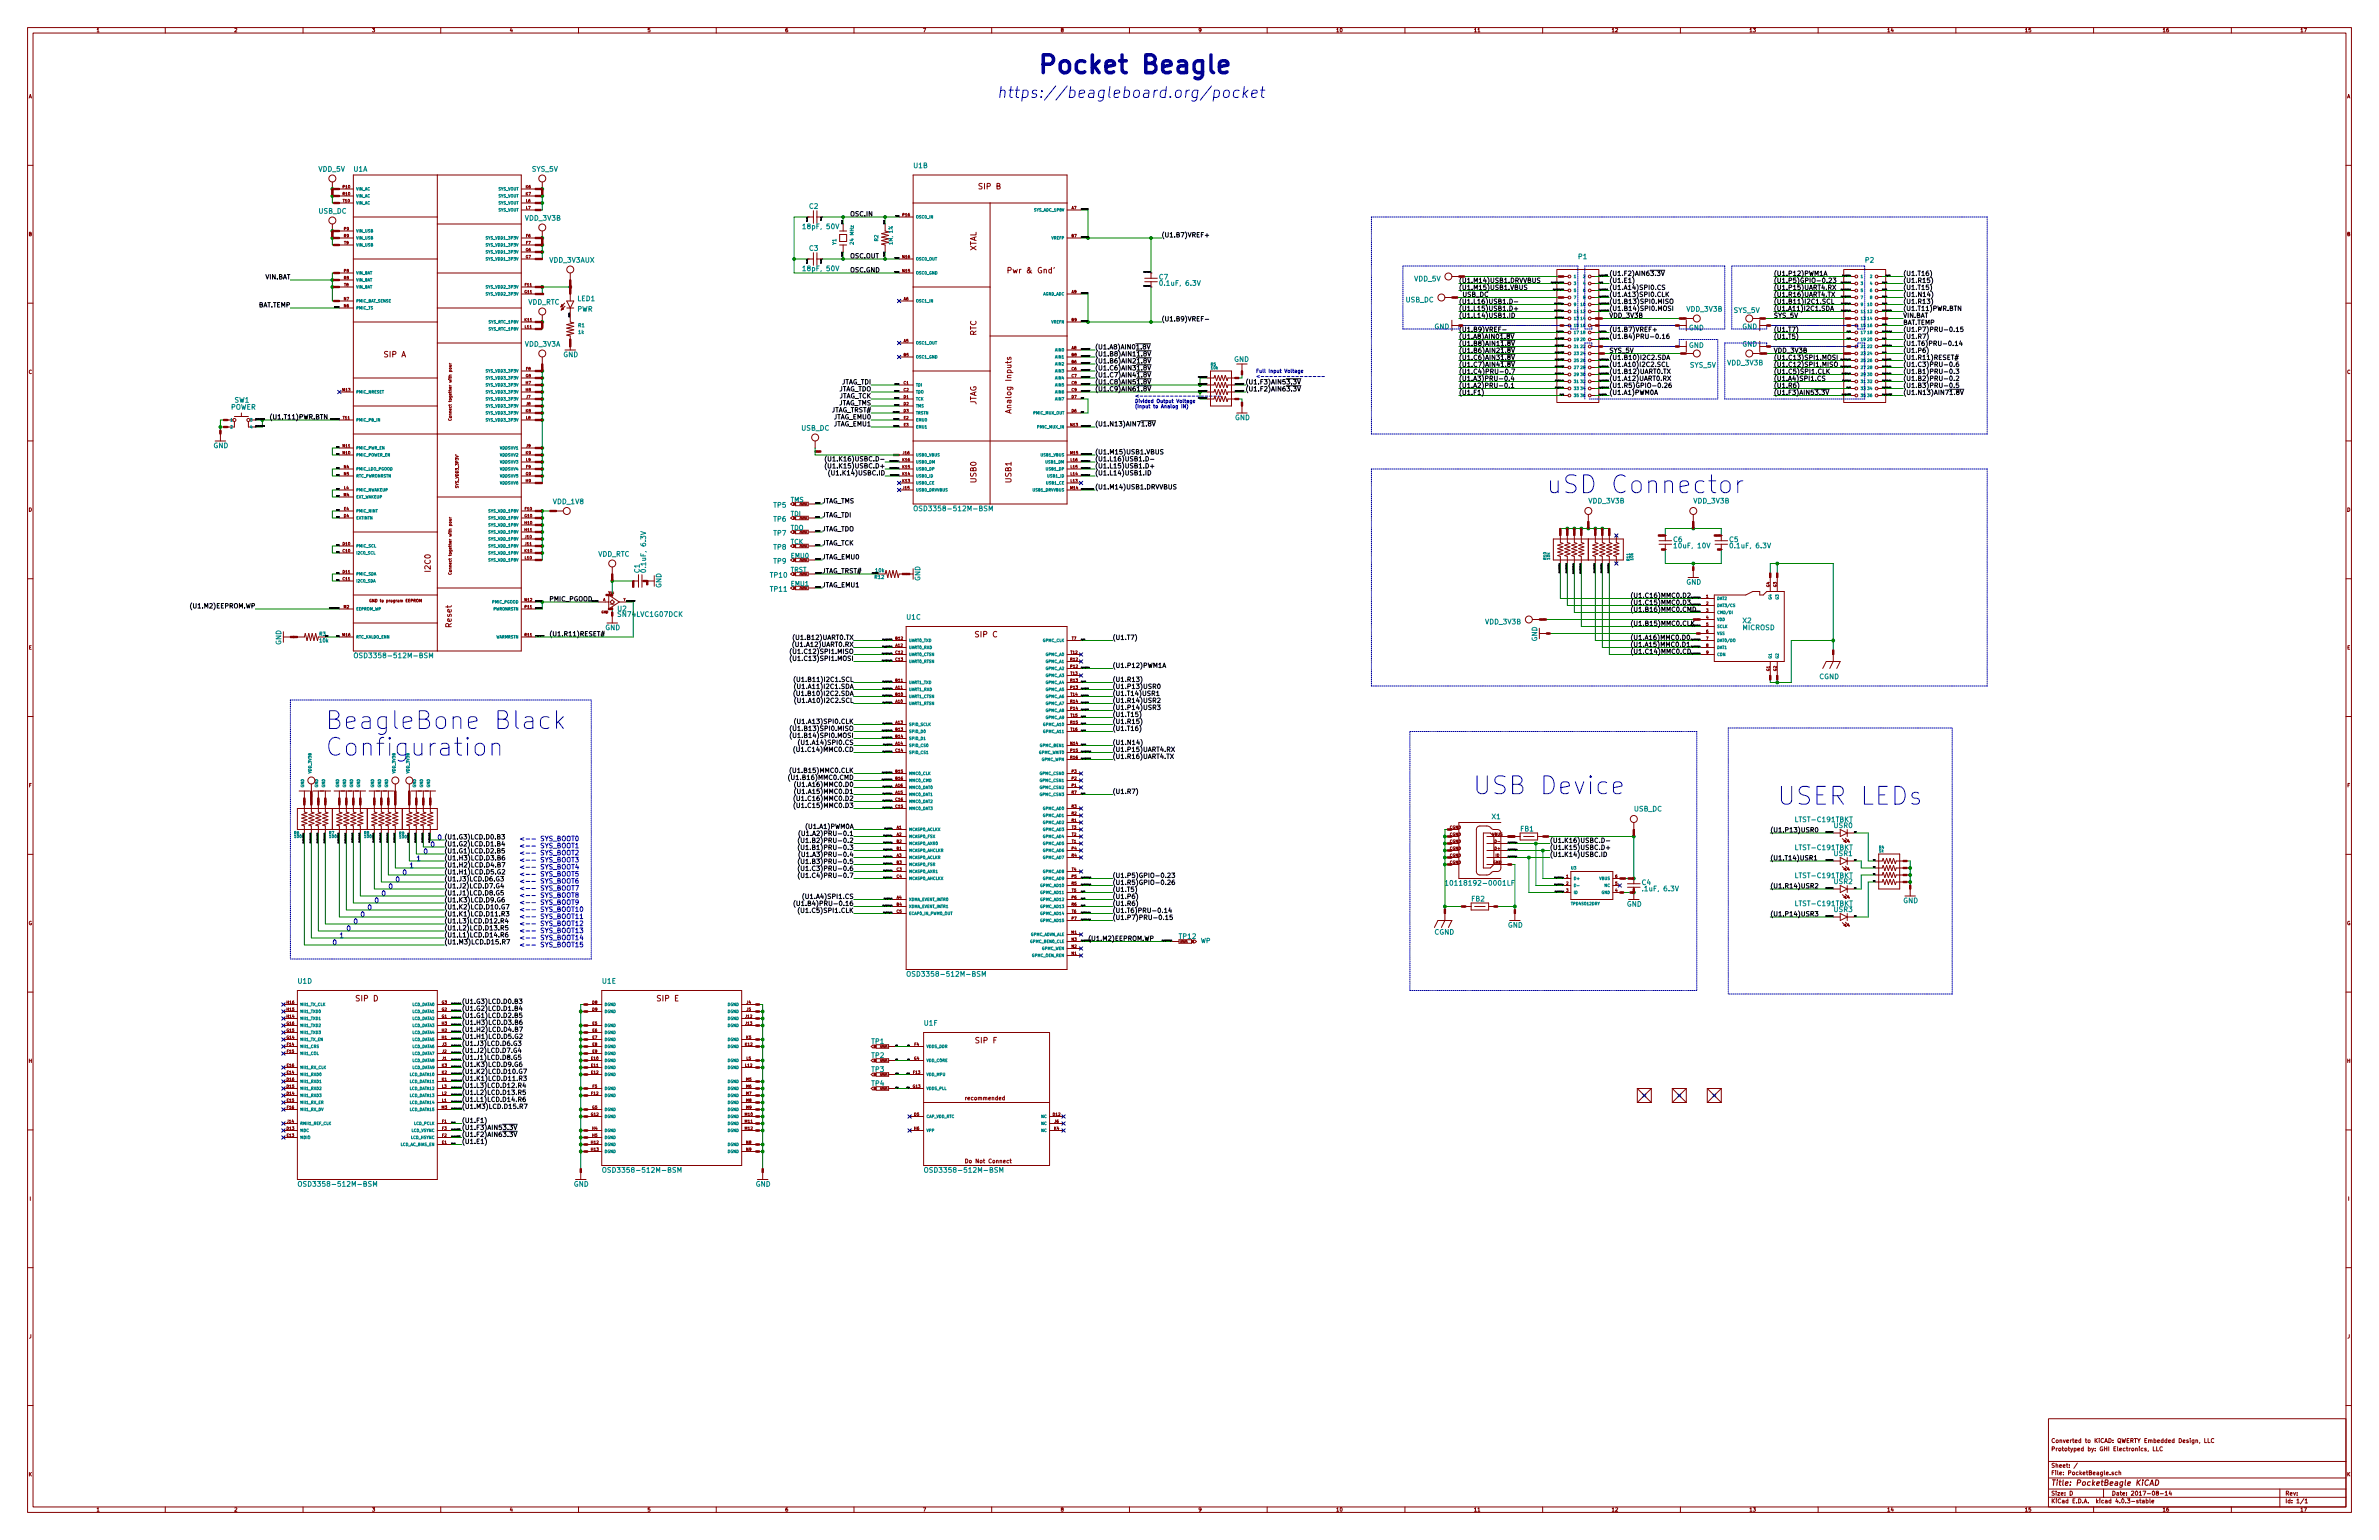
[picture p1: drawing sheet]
<svg xmlns="http://www.w3.org/2000/svg" width="864mm" height="559mm" viewBox="0 0 864 559" stroke-linecap="round" stroke-linejoin="round" font-family="sans-serif">
<defs><g id="words">
<g font-size="9" fill="#0000c2">
<text x="377.2" y="26.7">Pocket Beagle</text>
<text x="561.3" y="179.1">uSD Connector</text>
<text x="118.1" y="264.6">BeagleBone Black</text>
<text x="118.1" y="274.3">Configuration</text>
<text x="534.7" y="288.3">USB Device</text>
<text x="645.2" y="292.1">USER LEDs</text>
</g>
<text font-size="5.6" fill="#0000c2" x="361.9" y="35.6">https://beagleboard.org/pocket</text>
<g font-size="2.8" fill="#840000">
<text x="355.5" y="68.7">SIP B</text>
<text x="354.4" y="91.2" transform="rotate(-90 354.4 91.2)">XTAL</text>
<text x="366.7" y="99.2">Pwr &amp; Gnd'</text>
<text x="354.4" y="121.9" transform="rotate(-90 354.4 121.9)">RTC</text>
<text x="139.6" y="129.6">SIP A</text>
<text x="354.4" y="147.2" transform="rotate(-90 354.4 147.2)">JTAG</text>
<text x="367.1" y="149.1" transform="rotate(-90 367.1 149.1)">Analog Inputs</text>
<text x="354.4" y="175.1" transform="rotate(-90 354.4 175.1)">USB0</text>
<text x="367.1" y="175.1" transform="rotate(-90 367.1 175.1)">USB1</text>
<text x="156.3" y="207.3" transform="rotate(-90 156.3 207.3)">I2C0</text>
<text x="163.9" y="227.6" transform="rotate(-90 163.9 227.6)">Reset</text>
<text x="354.3" y="231.2">SIP C</text>
<text x="129.5" y="363.3">SIP D</text>
<text x="238.8" y="363.3">SIP E</text>
<text x="354.4" y="378.6">SIP F</text>
<text x="744.6" y="539.1">Title: PocketBeagle KiCAD</text>
</g>
<g font-size="2.5" fill="#008484">
<text x="115.6" y="62.3">VDD_5V</text>
<text x="128.3" y="62.3">U1A</text>
<text x="193.1" y="62.3">SYS_5V</text>
<text x="331.7" y="61">U1B</text>
<text x="115.6" y="77.5">USB_DC</text>
<text x="293.8" y="75.7">C2</text>
<text x="190.7" y="80">VDD_3V3B</text>
<text x="292.1" y="83.1">18pF, 50V</text>
<text x="199.5" y="95.3">VDD_3V3AUX</text>
<text x="293.8" y="91">C3</text>
<text x="573" y="94">P1</text>
<text x="677.1" y="95.3">P2</text>
<text x="292.1" y="98.3">18pF, 50V</text>
<text x="420.8" y="101.4">C7</text>
<text x="421.8" y="103.7">0.1uF, 6.3V</text>
<text x="513.4" y="102.1">VDD_5V</text>
<text x="191.6" y="110.5">VDD_RTC</text>
<text x="209.5" y="113.1">PWR</text>
<text x="209.7" y="109.2">LED1</text>
<text x="510.2" y="109.7">USB_DC</text>
<text x="612.3" y="113.1">VDD_3V3B</text>
<text x="629.4" y="113.5">SYS_5V</text>
<text x="520.6" y="119.4">GND</text>
<text x="613" y="119.8">GND</text>
<text x="632.4" y="119.4">GND</text>
<text x="190.5" y="125.8">VDD_3V3A</text>
<text x="632.4" y="125.8">GND</text>
<text x="204.4" y="129.6">GND</text>
<text x="447.9" y="131.3">GND</text>
<text x="613" y="126.2">GND</text>
<text x="613.5" y="133.4">SYS_5V</text>
<text x="627.1" y="132.5">VDD_3V3B</text>
<text x="83.7" y="148.6">POWER</text>
<text x="85.2" y="146.1">SW1</text>
<text x="448.3" y="152.4">GND</text>
<text x="290.9" y="156.2">USB_DC</text>
<text x="77.4" y="162.6">GND</text>
<text x="200.8" y="182.9">VDD_1V8</text>
<text x="280.8" y="184.2">TP5</text>
<text x="334" y="185.4">OSD3358-512M-BSM</text>
<text x="576.7" y="182.7">VDD_3V3B</text>
<text x="614.8" y="182.7">VDD_3V3B</text>
<text x="280.8" y="189.3">TP6</text>
<text x="280.8" y="194.3">TP7</text>
<text x="607.5" y="196.6">C6</text>
<text x="627.8" y="196.6">C5</text>
<text x="217" y="202">VDD_RTC</text>
<text x="280.8" y="199.4">TP8</text>
<text x="608.4" y="198.9">10uF, 10V</text>
<text x="628.8" y="198.9">0.1uF, 6.3V</text>
<text x="232.2" y="207.8" transform="rotate(-90 232.2 207.8)">C1</text>
<text x="234.5" y="206.8" transform="rotate(-90 234.5 206.8)">0.1uF, 6.3V</text>
<text x="279.7" y="209.6">TP10</text>
<text x="280.8" y="204.5">TP9</text>
<text x="240.1" y="213.4" transform="rotate(-90 240.1 213.4)">GND</text>
<text x="279.7" y="214.7">TP11</text>
<text x="334" y="210.8" transform="rotate(-90 334 210.8)">GND</text>
<text x="612.1" y="212.1">GND</text>
<text x="224.2" y="221.8">U2</text>
<text x="224.7" y="223.8">SN74LVC1G07DCK</text>
<text x="329.1" y="224.8">U1C</text>
<text x="539.2" y="226.5">VDD_3V3B</text>
<text x="632.7" y="226.1">X2</text>
<text x="219.7" y="228.6">GND</text>
<text x="558" y="232.8" transform="rotate(-90 558 232.8)">GND</text>
<text x="632.5" y="228.6">MICROSD</text>
<text x="102.1" y="234.1" transform="rotate(-90 102.1 234.1)">GND</text>
<text x="130.8" y="238.8">OSD3358-512M-BSM</text>
<text x="660.3" y="246.4">CGND</text>
<text x="541.6" y="297.2">X1</text>
<text x="593.1" y="294.4">USB_DC</text>
<text x="652.2" y="298.3">LTST-C191TBKT</text>
<text x="552" y="301.7">FB1</text>
<text x="665.8" y="300.4">USR0</text>
<text x="652.2" y="308.4">LTST-C191TBKT</text>
<text x="665.8" y="310.6">USR1</text>
<text x="526.9" y="321.3">10118192-0001LF</text>
<text x="596" y="321.1">C4</text>
<text x="596.9" y="323.4">.1uF, 6.3V</text>
<text x="652.2" y="318.6">LTST-C191TBKT</text>
<text x="665.8" y="320.8">USR2</text>
<text x="534.2" y="327.1">FB2</text>
<text x="590.5" y="329">GND</text>
<text x="652.2" y="328.8">LTST-C191TBKT</text>
<text x="690.8" y="327.7">GND</text>
<text x="665.8" y="330.9">USR3</text>
<text x="428.1" y="340.7">TP12</text>
<text x="520.6" y="339.1">CGND</text>
<text x="547.3" y="336.6">GND</text>
<text x="108.2" y="356.9">U1D</text>
<text x="218.6" y="356.9">U1E</text>
<text x="331.4" y="354.4">OSD3358-512M-BSM</text>
<text x="335.5" y="372.1">U1F</text>
<text x="316.4" y="378.8">TP1</text>
<text x="316.4" y="383.8">TP2</text>
<text x="316.4" y="388.9">TP3</text>
<text x="316.4" y="394">TP4</text>
<text x="221" y="425.5">OSD3358-512M-BSM</text>
<text x="337.8" y="425.5">OSD3358-512M-BSM</text>
<text x="110.5" y="430.6">OSD3358-512M-BSM</text>
<text x="208.2" y="430.6">GND</text>
<text x="274.3" y="430.6">GND</text>
</g>
<g font-size="2.5">
<text x="158.7" y="304.8">0 (U1.G3)LCD.D0.B3</text>
<text x="156.2" y="307.3">0</text>
</g>
<g font-size="2.5" fill="#0000c2">
<text x="153.7" y="309.9">0</text>
<text x="146" y="317.5">0</text>
<text x="148.6" y="315">1</text>
<text x="151.1" y="312.4">1</text>
<text x="141" y="322.6">0</text>
<text x="143.5" y="320">0</text>
<text x="135.9" y="327.7">0</text>
<text x="138.4" y="325.1">0</text>
<text x="128.3" y="335.3">0</text>
<text x="130.8" y="332.7">0</text>
<text x="133.3" y="330.2">0</text>
<text x="123.2" y="340.4">1</text>
<text x="125.7" y="337.8">0</text>
<text x="120.6" y="342.9">0</text>
</g>
<g font-size="2.4" fill="#0000c2">
<text x="188.5" y="305.2">&lt;-- SYS_BOOT0</text>
<text x="188.5" y="307.7">&lt;-- SYS_BOOT1</text>
<text x="188.5" y="310.3">&lt;-- SYS_BOOT2</text>
<text x="188.5" y="312.9">&lt;-- SYS_BOOT3</text>
<text x="188.5" y="315.4">&lt;-- SYS_BOOT4</text>
<text x="188.5" y="318">&lt;-- SYS_BOOT5</text>
<text x="188.5" y="320.6">&lt;-- SYS_BOOT6</text>
<text x="188.5" y="323.1">&lt;-- SYS_BOOT7</text>
<text x="188.5" y="325.7">&lt;-- SYS_BOOT8</text>
<text x="188.5" y="328.3">&lt;-- SYS_BOOT9</text>
<text x="188.5" y="330.8">&lt;-- SYS_BOOT10</text>
<text x="188.5" y="333.4">&lt;-- SYS_BOOT11</text>
<text x="188.5" y="336">&lt;-- SYS_BOOT12</text>
<text x="188.5" y="338.5">&lt;-- SYS_BOOT13</text>
<text x="188.5" y="341.1">&lt;-- SYS_BOOT14</text>
<text x="188.5" y="343.7">&lt;-- SYS_BOOT15</text>
</g>
<g font-size="2.3">
<text x="308.6" y="78.5">OSC.IN</text>
<text x="421.6" y="86.1">(U1.B7)VREF+</text>
<text x="308.6" y="93.7">OSC.OUT</text>
<text x="96.2" y="101.3">VIN.BAT</text>
<text x="308.6" y="98.8">OSC.GND</text>
<text x="584.2" y="100.1">(U1.F2)AIN63.3V</text>
<text x="643.9" y="100.1">(U1.P12)PWM1A</text>
<text x="690.9" y="100.1">(U1.T16)</text>
<text x="529.6" y="102.6">(U1.M14)USB1.DRVVBUS</text>
<text x="529.6" y="105.2">(U1.M15)USB1.VBUS</text>
<text x="530.9" y="107.7">USB_DC</text>
<text x="584.2" y="107.7">(U1.A13)SPI0.CLK</text>
<text x="584.2" y="105.2">(U1.A14)SPI0.CS</text>
<text x="584.2" y="102.6">(U1.E1)</text>
<text x="643.9" y="102.6">(U1.P5)GPIO-0.23</text>
<text x="643.9" y="105.2">(U1.P15)UART4.RX</text>
<text x="643.9" y="107.7">(U1.R16)UART4.TX</text>
<text x="690.9" y="107.7">(U1.N14)</text>
<text x="690.9" y="102.6">(U1.R15)</text>
<text x="690.9" y="105.2">(U1.T15)</text>
<text x="93.6" y="111.5">BAT.TEMP</text>
<text x="529.6" y="112.8">(U1.L15)USB1.D+</text>
<text x="529.6" y="110.2">(U1.L16)USB1.D-</text>
<text x="584.2" y="110.2">(U1.B13)SPI0.MISO</text>
<text x="584.2" y="112.8">(U1.B14)SPI0.MOSI</text>
<text x="643.9" y="112.8">(U1.A11)I2C1.SDA</text>
<text x="643.9" y="110.2">(U1.B11)I2C1.SCL</text>
<text x="690.9" y="110.2">(U1.R13)</text>
<text x="690.9" y="112.8">(U1.T11)PWR.BTN</text>
<text x="421.6" y="116.6">(U1.B9)VREF-</text>
<text x="529.6" y="115.3">(U1.L14)USB1.ID</text>
<text x="584.2" y="115.3">VDD_3V3B</text>
<text x="643.9" y="115.3">SYS_5V</text>
<text x="690.9" y="117.9">BAT.TEMP</text>
<text x="690.9" y="115.3">VIN.BAT</text>
<text x="529.6" y="122.9">(U1.A8)AIN01.8V</text>
<text x="529.6" y="125.5">(U1.B8)AIN11.8V</text>
<text x="584.2" y="122.9">(U1.B4)PRU-0.16</text>
<text x="584.2" y="120.4">(U1.B7)VREF+</text>
<text x="643.9" y="122.9">(U1.T5)</text>
<text x="643.9" y="120.4">(U1.T7)</text>
<text x="690.9" y="120.4">(U1.P7)PRU-0.15</text>
<text x="690.9" y="122.9">(U1.R7)</text>
<text x="690.9" y="125.5">(U1.T6)PRU-0.14</text>
<text x="397.5" y="126.7">(U1.A8)AIN01.8V</text>
<text x="397.5" y="131.8">(U1.B6)AIN21.8V</text>
<text x="397.5" y="129.3">(U1.B8)AIN11.8V</text>
<text x="529.6" y="128">(U1.B6)AIN21.8V</text>
<text x="529.6" y="130.6">(U1.C6)AIN31.8V</text>
<text x="584.2" y="130.6">(U1.B10)I2C2.SDA</text>
<text x="584.2" y="128">SYS_5V</text>
<text x="643.9" y="130.6">(U1.C13)SPI1.MOSI</text>
<text x="643.9" y="128">VDD_3V3B</text>
<text x="690.9" y="128">(U1.P6)</text>
<text x="690.9" y="130.6">(U1.R11)RESET#</text>
<text x="397.5" y="134.4">(U1.C6)AIN31.8V</text>
<text x="397.5" y="136.9">(U1.C7)AIN41.8V</text>
<text x="529.6" y="135.6">(U1.C4)PRU-0.7</text>
<text x="529.6" y="133.1">(U1.C7)AIN41.8V</text>
<text x="584.2" y="133.1">(U1.A10)I2C2.SCL</text>
<text x="584.2" y="135.6">(U1.B12)UART0.TX</text>
<text x="643.9" y="135.6">(U1.C5)SPI1.CLK</text>
<text x="643.9" y="133.1">(U1.C12)SPI1.MISO</text>
<text x="690.9" y="135.6">(U1.B1)PRU-0.3</text>
<text x="690.9" y="133.1">(U1.C3)PRU-0.6</text>
<text x="304" y="142">JTAG_TDO</text>
<text x="305.1" y="139.4">JTAG_TDI</text>
<text x="397.5" y="139.4">(U1.C8)AIN51.8V</text>
<text x="397.5" y="142">(U1.C9)AIN61.8V</text>
<text x="452.1" y="142">(U1.F2)AIN63.3V</text>
<text x="452.1" y="139.4">(U1.F3)AIN53.3V</text>
<text x="529.6" y="140.7">(U1.A2)PRU-0.1</text>
<text x="529.6" y="138.2">(U1.A3)PRU-0.4</text>
<text x="529.6" y="143.3">(U1.F1)</text>
<text x="584.2" y="143.3">(U1.A1)PWM0A</text>
<text x="584.2" y="138.2">(U1.A12)UART0.RX</text>
<text x="584.2" y="140.7">(U1.R5)GPIO-0.26</text>
<text x="643.9" y="138.2">(U1.A4)SPI1.CS</text>
<text x="643.9" y="143.3">(U1.F3)AIN53.3V</text>
<text x="643.9" y="140.7">(U1.R6)</text>
<text x="690.9" y="138.2">(U1.B2)PRU-0.2</text>
<text x="690.9" y="140.7">(U1.B3)PRU-0.5</text>
<text x="690.9" y="143.3">(U1.N13)AIN71.8V</text>
<text x="301.5" y="149.6">JTAG_TRST#</text>
<text x="304" y="147.1">JTAG_TMS</text>
<text x="304.1" y="144.5">JTAG_TCK</text>
<text x="97.8" y="152.1">(U1.T11)PWR.BTN</text>
<text x="302.4" y="152.1">JTAG_EMU0</text>
<text x="302.4" y="154.7">JTAG_EMU1</text>
<text x="397.5" y="154.7">(U1.N13)AIN71.8V</text>
<text x="302.4" y="167.4">(U1.K16)USBC.D-</text>
<text x="397.5" y="167.4">(U1.L16)USB1.D-</text>
<text x="397.5" y="164.8">(U1.M15)USB1.VBUS</text>
<text x="301.8" y="169.9">(U1.K15)USBC.D+</text>
<text x="302.5" y="172.5">(U1.K14)USBC.ID</text>
<text x="397.5" y="172.5">(U1.L14)USB1.ID</text>
<text x="397.5" y="169.9">(U1.L15)USB1.D+</text>
<text x="397.5" y="177.5">(U1.M14)USB1.DRVVBUS</text>
<text x="298.4" y="182.6">JTAG_TMS</text>
<text x="298.4" y="187.7">JTAG_TDI</text>
<text x="298.4" y="197.9">JTAG_TCK</text>
<text x="298.4" y="192.8">JTAG_TDO</text>
<text x="298.4" y="202.9">JTAG_EMU0</text>
<text x="298.4" y="208">JTAG_TRST#</text>
<text x="298.4" y="213.1">JTAG_EMU1</text>
<text x="70.1" y="220.7">(U1.M2)EEPROM.WP</text>
<text x="199.4" y="218.2">PMIC_PGOOD</text>
<text x="591.8" y="222">(U1.B16)MMC0.CMD</text>
<text x="591.8" y="219.5">(U1.C15)MMC0.D3</text>
<text x="591.8" y="216.9">(U1.C16)MMC0.D2</text>
<text x="591.8" y="227.1">(U1.B15)MMC0.CLK</text>
<text x="199.4" y="230.9">(U1.R11)RESET#</text>
<text x="289.3" y="232.2">(U1.B12)UART0.TX</text>
<text x="403.9" y="232.2">(U1.T7)</text>
<text x="591.8" y="232.2">(U1.A16)MMC0.D0</text>
<text x="289.1" y="234.7">(U1.A12)UART0.RX</text>
<text x="289.1" y="237.2">(U1.C12)SPI1.MISO</text>
<text x="289.1" y="239.8">(U1.C13)SPI1.MOSI</text>
<text x="591.8" y="234.7">(U1.A15)MMC0.D1</text>
<text x="591.8" y="237.2">(U1.C14)MMC0.CD</text>
<text x="403.9" y="242.3">(U1.P12)PWM1A</text>
<text x="290.2" y="249.9">(U1.A11)I2C1.SDA</text>
<text x="290.4" y="247.4">(U1.B11)I2C1.SCL</text>
<text x="403.9" y="249.9">(U1.P13)USR0</text>
<text x="403.9" y="247.4">(U1.R13)</text>
<text x="290.2" y="252.5">(U1.B10)I2C2.SDA</text>
<text x="290.4" y="255">(U1.A10)I2C2.SCL</text>
<text x="403.9" y="257.6">(U1.P14)USR3</text>
<text x="403.9" y="255">(U1.R14)USR2</text>
<text x="403.9" y="252.5">(U1.T14)USR1</text>
<text x="290.2" y="262.6">(U1.A13)SPI0.CLK</text>
<text x="403.9" y="262.6">(U1.R15)</text>
<text x="403.9" y="260.1">(U1.T15)</text>
<text x="289.1" y="265.2">(U1.B13)SPI0.MISO</text>
<text x="289.1" y="267.7">(U1.B14)SPI0.MOSI</text>
<text x="403.9" y="265.2">(U1.T16)</text>
<text x="289.8" y="272.8">(U1.C14)MMC0.CD</text>
<text x="291.7" y="270.3">(U1.A14)SPI0.CS</text>
<text x="403.9" y="270.3">(U1.N14)</text>
<text x="403.9" y="272.8">(U1.P15)UART4.RX</text>
<text x="403.9" y="275.3">(U1.R16)UART4.TX</text>
<text x="288.4" y="280.4">(U1.B15)MMC0.CLK</text>
<text x="287.9" y="283">(U1.B16)MMC0.CMD</text>
<text x="290.2" y="285.5">(U1.A16)MMC0.D0</text>
<text x="290.2" y="288">(U1.A15)MMC0.D1</text>
<text x="290.2" y="293.1">(U1.C15)MMC0.D3</text>
<text x="290.2" y="290.6">(U1.C16)MMC0.D2</text>
<text x="403.9" y="288">(U1.R7)</text>
<text x="293" y="303.3">(U1.A2)PRU-0.1</text>
<text x="293" y="305.8">(U1.B2)PRU-0.2</text>
<text x="293.3" y="300.7">(U1.A1)PWM0A</text>
<text x="562.6" y="305.8">(U1.K16)USBC.D-</text>
<text x="642.6" y="302">(U1.P13)USR0</text>
<text x="161.3" y="309.6">(U1.G1)LCD.D2.B5</text>
<text x="161.3" y="307.1">(U1.G2)LCD.D1.B4</text>
<text x="293" y="310.9">(U1.A3)PRU-0.4</text>
<text x="293" y="308.4">(U1.B1)PRU-0.3</text>
<text x="562.6" y="310.9">(U1.K14)USBC.ID</text>
<text x="562.6" y="308.4">(U1.K15)USBC.D+</text>
<text x="161.3" y="317.2">(U1.H1)LCD.D5.G2</text>
<text x="161.3" y="314.7">(U1.H2)LCD.D4.B7</text>
<text x="161.3" y="312.2">(U1.H3)LCD.D3.B6</text>
<text x="293" y="313.4">(U1.B3)PRU-0.5</text>
<text x="293" y="316">(U1.C3)PRU-0.6</text>
<text x="642.6" y="312.2">(U1.T14)USR1</text>
<text x="161.3" y="322.3">(U1.J2)LCD.D7.G4</text>
<text x="161.3" y="319.8">(U1.J3)LCD.D6.G3</text>
<text x="293" y="318.5">(U1.C4)PRU-0.7</text>
<text x="403.9" y="318.5">(U1.P5)GPIO-0.23</text>
<text x="403.9" y="321.1">(U1.R5)GPIO-0.26</text>
<text x="403.9" y="323.6">(U1.T5)</text>
<text x="642.6" y="322.3">(U1.R14)USR2</text>
<text x="161.3" y="324.9">(U1.J1)LCD.D8.G5</text>
<text x="161.3" y="329.9">(U1.K2)LCD.D10.G7</text>
<text x="161.3" y="327.4">(U1.K3)LCD.D9.G6</text>
<text x="291.7" y="328.7">(U1.B4)PRU-0.16</text>
<text x="293" y="326.1">(U1.A4)SPI1.CS</text>
<text x="403.9" y="326.1">(U1.P6)</text>
<text x="403.9" y="328.7">(U1.R6)</text>
<text x="161.3" y="332.5">(U1.K1)LCD.D11.R3</text>
<text x="161.3" y="335">(U1.L3)LCD.D12.R4</text>
<text x="291.5" y="331.2">(U1.C5)SPI1.CLK</text>
<text x="403.9" y="333.8">(U1.P7)PRU-0.15</text>
<text x="403.9" y="331.2">(U1.T6)PRU-0.14</text>
<text x="642.6" y="332.5">(U1.P14)USR3</text>
<text x="161.3" y="340.1">(U1.L1)LCD.D14.R6</text>
<text x="161.3" y="337.6">(U1.L2)LCD.D13.R5</text>
<text x="395" y="341.4">(U1.M2)EEPROM.WP</text>
<text x="161.3" y="342.6">(U1.M3)LCD.D15.R7</text>
<text x="167.6" y="364.2">(U1.G3)LCD.D0.B3</text>
<text x="167.6" y="369.3">(U1.G1)LCD.D2.B5</text>
<text x="167.6" y="366.8">(U1.G2)LCD.D1.B4</text>
<text x="167.6" y="371.9">(U1.H3)LCD.D3.B6</text>
<text x="167.6" y="376.9">(U1.H1)LCD.D5.G2</text>
<text x="167.6" y="374.4">(U1.H2)LCD.D4.B7</text>
<text x="167.6" y="382">(U1.J2)LCD.D7.G4</text>
<text x="167.6" y="379.5">(U1.J3)LCD.D6.G3</text>
<text x="167.6" y="384.6">(U1.J1)LCD.D8.G5</text>
<text x="167.6" y="389.6">(U1.K2)LCD.D10.G7</text>
<text x="167.6" y="387.1">(U1.K3)LCD.D9.G6</text>
<text x="167.6" y="392.2">(U1.K1)LCD.D11.R3</text>
<text x="167.6" y="394.7">(U1.L3)LCD.D12.R4</text>
<text x="167.6" y="399.8">(U1.L1)LCD.D14.R6</text>
<text x="167.6" y="397.3">(U1.L2)LCD.D13.R5</text>
<text x="167.6" y="407.4">(U1.F1)</text>
<text x="167.6" y="402.3">(U1.M3)LCD.D15.R7</text>
<text x="167.6" y="412.5">(U1.F2)AIN63.3V</text>
<text x="167.6" y="410">(U1.F3)AIN53.3V</text>
<text x="167.6" y="415">(U1.E1)</text>
</g>
<text font-size="2.3" fill="#0000c2" x="529.6" y="120.4">(U1.B9)VREF-</text>
<g font-size="2.3" fill="#008484">
<text x="287" y="182.2">TMS</text>
<text x="287" y="187.2">TDI</text>
<text x="286.9" y="192.3">TDO</text>
<text x="286.9" y="197.4">TCK</text>
<text x="287.2" y="202.5">EMU0</text>
<text x="286.9" y="207.6">TRST</text>
<text x="287.2" y="212.6">EMU1</text>
<text x="435.8" y="342.2">WP</text>
</g>
<g font-size="2.1" fill="#840000">
<text x="744.6" y="526.5">Prototyped by: GHI Electronics, LLC</text>
<text x="744.6" y="523.5">Converted to KiCAD: QWERTY Embedded Design, LLC</text>
<text x="744.6" y="532.5">Sheet: /</text>
<text x="744.6" y="535.2">File: PocketBeagle.sch</text>
<text x="744.6" y="545.4">KiCad E.D.A. kicad 4.0.3-stable</text>
<text x="744.6" y="542.6">Size: D</text>
<text x="766.6" y="542.6">Date: 2017-08-14</text>
<text x="829.6" y="542.6">Rev:</text>
<text x="829.6" y="545.4">Id: 1/1</text>
</g>
<g font-size="2" fill="#840000">
<text x="350.8" y="399.2">recommended</text>
<text x="351.3" y="422">Do Not Connect</text>
</g>
<g font-size="1.8" fill="#840000">
<text x="35" y="11.6">1</text>
<text x="85" y="11.6">2</text>
<text x="135" y="11.6">3</text>
<text x="185" y="11.6">4</text>
<text x="235" y="11.6">5</text>
<text x="285" y="11.6">6</text>
<text x="335" y="11.6">7</text>
<text x="385" y="11.6">8</text>
<text x="435" y="11.6">9</text>
<text x="485" y="11.6">10</text>
<text x="535" y="11.6">11</text>
<text x="585" y="11.6">12</text>
<text x="635" y="11.6">13</text>
<text x="685" y="11.6">14</text>
<text x="735" y="11.6">15</text>
<text x="785" y="11.6">16</text>
<text x="835" y="11.6">17</text>
<text x="10.4" y="35.6">A</text>
<text x="852" y="35.6">A</text>
<text x="10.4" y="85.6">B</text>
<text x="852" y="85.6">B</text>
<text x="10.4" y="135.6">C</text>
<text x="852" y="135.6">C</text>
<text x="10.4" y="185.6">D</text>
<text x="852" y="185.6">D</text>
<text x="10.4" y="235.6">E</text>
<text x="852" y="235.6">E</text>
<text x="10.5" y="285.6">F</text>
<text x="852.1" y="285.6">F</text>
<text x="10.3" y="335.6">G</text>
<text x="851.9" y="335.6">G</text>
<text x="10.4" y="385.6">H</text>
<text x="852" y="385.6">H</text>
<text x="10.7" y="435.6">I</text>
<text x="852.3" y="435.6">I</text>
<text x="10.5" y="485.6">J</text>
<text x="852.1" y="485.6">J</text>
<text x="10.4" y="535.6">K</text>
<text x="852" y="535.6">K</text>
<text x="35" y="548.4">1</text>
<text x="85" y="548.4">2</text>
<text x="135" y="548.4">3</text>
<text x="185" y="548.4">4</text>
<text x="235" y="548.4">5</text>
<text x="285" y="548.4">6</text>
<text x="335" y="548.4">7</text>
<text x="385" y="548.4">8</text>
<text x="435" y="548.4">9</text>
<text x="485" y="548.4">10</text>
<text x="535" y="548.4">11</text>
<text x="585" y="548.4">12</text>
<text x="635" y="548.4">13</text>
<text x="685" y="548.4">14</text>
<text x="735" y="548.4">15</text>
<text x="785" y="548.4">16</text>
<text x="835" y="548.4">17</text>
</g>
<g font-size="1.8" fill="#008484">
<text x="303.5" y="88.8" transform="rotate(-90 303.5 88.8)">Y1</text>
<text x="309.9" y="88.3" transform="rotate(-90 309.9 88.3)">24 MHz</text>
<text x="318.8" y="87.5" transform="rotate(-90 318.8 87.5)">R2</text>
<text x="324" y="88.4" transform="rotate(-90 324 88.4)">1M, 1%</text>
<text x="209.9" y="118.7">R1</text>
<text x="210" y="121.1">1k</text>
<text x="317.9" y="207.6">10k</text>
<text x="317.6" y="210">R12</text>
<text x="116" y="230.7">R3</text>
<text x="116.1" y="233.1">10k</text>
</g>
<g font-size="1.8" fill="#0000c2">
<text x="455.9" y="135.3">Full Input Voltage</text>
<text x="412" y="146.2">Divided Output Voltage</text>
<text x="412" y="148.1">(Input to Analog IN)</text>
</g>
<g font-size="1.4" fill="#840000">
<text x="124.4" y="70.9">R10</text>
<text x="124.5" y="68.3">P10</text>
<text x="190.9" y="68.3">K6</text>
<text x="190.9" y="70.9">K7</text>
<text x="124.5" y="73.4">T10</text>
<text x="191" y="73.4">L6</text>
<text x="191" y="75.9">L7</text>
<text x="389" y="75.9">A7</text>
<text x="124.9" y="83.6">P9</text>
<text x="327.7" y="78.5">P16</text>
<text x="124.8" y="86.1">R9</text>
<text x="124.9" y="88.6">T9</text>
<text x="191" y="86.1">F6</text>
<text x="191" y="88.6">F7</text>
<text x="389" y="86.1">B7</text>
<text x="190.8" y="91.2">G6</text>
<text x="190.8" y="93.7">G7</text>
<text x="327.6" y="93.7">N16</text>
<text x="124.8" y="101.3">R8</text>
<text x="124.9" y="98.8">P8</text>
<text x="327.6" y="98.8">N15</text>
<text x="124.9" y="103.9">T8</text>
<text x="190.4" y="106.4">G11</text>
<text x="190.6" y="103.9">F11</text>
<text x="389" y="106.4">A9</text>
<text x="124.8" y="111.5">N6</text>
<text x="124.8" y="109">N7</text>
<text x="328" y="109">A6</text>
<text x="190.5" y="116.6">K11</text>
<text x="190.6" y="119.1">L11</text>
<text x="389" y="116.6">B9</text>
<text x="328" y="124.2">A5</text>
<text x="328" y="129.3">B5</text>
<text x="389" y="131.8">B6</text>
<text x="389" y="126.7">A8</text>
<text x="389" y="129.3">B8</text>
<text x="190.8" y="136.9">G8</text>
<text x="191" y="134.4">F8</text>
<text x="389" y="134.4">C6</text>
<text x="389" y="136.9">C7</text>
<text x="124.4" y="142">M13</text>
<text x="190.9" y="139.4">H7</text>
<text x="190.9" y="142">H8</text>
<text x="328" y="139.4">C1</text>
<text x="328" y="142">C2</text>
<text x="389" y="139.4">C8</text>
<text x="389" y="142">C9</text>
<text x="190.9" y="149.6">K8</text>
<text x="191" y="144.5">J7</text>
<text x="191" y="147.1">J8</text>
<text x="328" y="144.5">D1</text>
<text x="328" y="147.1">D2</text>
<text x="328" y="149.6">D3</text>
<text x="389" y="149.6">D6</text>
<text x="389" y="144.5">D7</text>
<text x="124.5" y="152.1">T11</text>
<text x="163.9" y="151.5" transform="rotate(-90 163.9 151.5)">Connect together with pour</text>
<text x="191" y="152.1">L8</text>
<text x="328.1" y="152.1">E2</text>
<text x="328.1" y="154.7">E3</text>
<text x="388.6" y="154.7">N13</text>
<text x="124.4" y="164.8">N10</text>
<text x="124.4" y="162.3">N11</text>
<text x="190.9" y="164.8">K9</text>
<text x="191" y="167.4">L9</text>
<text x="191" y="162.3">J9</text>
<text x="327.6" y="167.4">K16</text>
<text x="327.8" y="164.8">J16</text>
<text x="388.5" y="164.8">M15</text>
<text x="388.7" y="167.4">L16</text>
<text x="124.8" y="169.9">N4</text>
<text x="124.8" y="172.5">N5</text>
<text x="190.8" y="172.5">G9</text>
<text x="191" y="169.9">F9</text>
<text x="327.6" y="172.5">K14</text>
<text x="327.6" y="169.9">K15</text>
<text x="388.7" y="172.5">L14</text>
<text x="388.7" y="169.9">L15</text>
<text x="124.9" y="177.5">L4</text>
<text x="166.4" y="177" transform="rotate(-90 166.4 177)">SYS_VDD3_3P3V'</text>
<text x="190.9" y="175">H9</text>
<text x="327.6" y="175">K13</text>
<text x="327.8" y="177.5">J15</text>
<text x="388.5" y="177.5">M14</text>
<text x="388.7" y="175">L13</text>
<text x="124.8" y="180.1">M4</text>
<text x="124.9" y="185.2">E4</text>
<text x="190.6" y="185.2">F10</text>
<text x="124.8" y="187.7">D4</text>
<text x="190.4" y="187.7">G10</text>
<text x="190.5" y="190.2">H10</text>
<text x="124.4" y="197.9">D10</text>
<text x="190.5" y="192.8">H11</text>
<text x="190.6" y="195.3">J10</text>
<text x="190.6" y="197.9">J11</text>
<text x="124.4" y="200.4">C10</text>
<text x="190.5" y="200.4">K10</text>
<text x="190.6" y="202.9">L10</text>
<text x="124.4" y="208">D11</text>
<text x="163.9" y="207.3" transform="rotate(-90 163.9 207.3)">Connect together with pour</text>
<text x="124.4" y="210.6">C11</text>
<text x="642.4" y="213" transform="rotate(-90 642.4 213)">G4</text>
<text x="644.9" y="213" transform="rotate(-90 644.9 213)">G3</text>
<text x="124.8" y="220.7">M2</text>
<text x="134.8" y="218.5">GND to program EEPROM</text>
<text x="190.5" y="218.2">N12</text>
<text x="190.5" y="220.7">P11</text>
<text x="619.4" y="216.9">1</text>
<text x="619.4" y="219.5">2</text>
<text x="619.4" y="222">3</text>
<text x="619.4" y="224.5">4</text>
<text x="619.4" y="227.1">5</text>
<text x="124.4" y="230.9">M16</text>
<text x="190.5" y="230.9">R11</text>
<text x="325.1" y="232.2">B12</text>
<text x="389.1" y="232.2">T7</text>
<text x="619.4" y="229.6">6</text>
<text x="619.4" y="232.2">7</text>
<text x="325.1" y="234.7">A12</text>
<text x="325.1" y="237.2">C12</text>
<text x="325.1" y="239.8">C13</text>
<text x="388.6" y="239.8">R12</text>
<text x="388.7" y="237.2">T12</text>
<text x="619.4" y="234.7">8</text>
<text x="619.4" y="237.2">9</text>
<text x="388.6" y="242.3">P12</text>
<text x="388.7" y="244.9">T13</text>
<text x="642.4" y="243.5" transform="rotate(-90 642.4 243.5)">G1</text>
<text x="644.9" y="243.5" transform="rotate(-90 644.9 243.5)">G2</text>
<text x="325.1" y="249.9">A11</text>
<text x="325.1" y="247.4">B11</text>
<text x="388.6" y="247.4">R13</text>
<text x="388.6" y="249.9">P13</text>
<text x="325.1" y="255">A10</text>
<text x="325.1" y="252.5">B10</text>
<text x="388.6" y="255">R14</text>
<text x="388.6" y="257.6">P14</text>
<text x="388.7" y="252.5">T14</text>
<text x="325.1" y="262.6">A13</text>
<text x="388.6" y="262.6">R15</text>
<text x="388.7" y="260.1">T15</text>
<text x="325.1" y="265.2">B13</text>
<text x="325.1" y="267.7">B14</text>
<text x="388.7" y="265.2">T16</text>
<text x="325.1" y="270.3">A14</text>
<text x="325.1" y="272.8">C14</text>
<text x="388.6" y="270.3">N14</text>
<text x="388.6" y="275.3">R16</text>
<text x="388.6" y="272.8">P15</text>
<text x="325.1" y="280.4">B15</text>
<text x="389" y="280.4">P3</text>
<text x="325.1" y="285.5">A16</text>
<text x="325.1" y="283">B16</text>
<text x="389" y="285.5">P1</text>
<text x="389" y="283">P2</text>
<text x="325.1" y="288">A15</text>
<text x="325.1" y="293.1">C15</text>
<text x="325.1" y="290.6">C16</text>
<text x="389" y="293.1">R3</text>
<text x="389" y="288">R7</text>
<text x="389" y="298.2">R1</text>
<text x="389" y="295.7">R2</text>
<text x="325.5" y="300.7">A1</text>
<text x="325.5" y="303.3">A2</text>
<text x="325.5" y="305.8">B2</text>
<text x="389.1" y="305.8">T1</text>
<text x="389.1" y="303.3">T2</text>
<text x="389.1" y="300.7">T3</text>
<text x="526.2" y="305.8">CGND</text>
<text x="526.2" y="303.3">CGND</text>
<text x="526.2" y="300.7">CGND</text>
<text x="541.6" y="303.3">VBUS</text>
<text x="542.8" y="305.8">D-</text>
<text x="325.5" y="308.4">B1</text>
<text x="325.5" y="310.9">A3</text>
<text x="389" y="310.9">R4</text>
<text x="389" y="308.4">P4</text>
<text x="526.2" y="310.9">CGND</text>
<text x="526.2" y="308.4">CGND</text>
<text x="542.6" y="308.4">D+</text>
<text x="542.8" y="310.9">ID</text>
<text x="325.5" y="313.4">B3</text>
<text x="325.5" y="316">C3</text>
<text x="389.1" y="316">T4</text>
<text x="526.2" y="313.4">CGND</text>
<text x="542" y="313.4">GND</text>
<text x="325.5" y="318.5">C4</text>
<text x="389" y="321.1">R5</text>
<text x="389" y="318.5">P5</text>
<text x="389.1" y="323.6">T5</text>
<text x="568.6" y="318.5">1</text>
<text x="568.6" y="321.1">2</text>
<text x="568.6" y="323.6">3</text>
<text x="586.4" y="323.6">4</text>
<text x="586.4" y="321.1">5</text>
<text x="586.4" y="318.5">6</text>
<text x="325.5" y="326.1">A4</text>
<text x="325.5" y="328.7">B4</text>
<text x="389" y="328.7">R6</text>
<text x="389" y="326.1">P6</text>
<text x="325.5" y="331.2">C5</text>
<text x="389" y="333.8">P7</text>
<text x="389.1" y="331.2">T6</text>
<text x="388.9" y="338.8">M1</text>
<text x="389" y="341.4">N3</text>
<text x="389" y="346.5">N1</text>
<text x="389" y="343.9">N2</text>
<text x="104.1" y="364.2">H16</text>
<text x="160.4" y="364.2">G3</text>
<text x="215" y="364.2">D8</text>
<text x="271" y="364.2">J4</text>
<text x="104.1" y="371.9">G16</text>
<text x="104.1" y="369.3">H14</text>
<text x="104.1" y="366.8">H15</text>
<text x="160.4" y="369.3">G1</text>
<text x="160.4" y="366.8">G2</text>
<text x="160.4" y="371.9">H3</text>
<text x="215" y="366.8">D9</text>
<text x="215" y="371.9">E5</text>
<text x="270.6" y="369.3">J12</text>
<text x="270.6" y="371.9">J13</text>
<text x="271" y="366.8">J5</text>
<text x="104.1" y="376.9">G14</text>
<text x="104.1" y="374.4">G15</text>
<text x="160.4" y="376.9">H1</text>
<text x="160.4" y="374.4">H2</text>
<text x="215" y="374.4">E6</text>
<text x="215" y="376.9">E7</text>
<text x="270.9" y="376.9">K5</text>
<text x="104.2" y="379.5">F14</text>
<text x="104.2" y="382">F15</text>
<text x="160.5" y="382">J2</text>
<text x="160.5" y="379.5">J3</text>
<text x="215" y="379.5">E8</text>
<text x="215" y="382">E9</text>
<text x="270.5" y="379.5">K12</text>
<text x="331.9" y="379.5">F4</text>
<text x="104.2" y="389.6">E14</text>
<text x="104.2" y="387.1">E16</text>
<text x="160.4" y="389.6">K2</text>
<text x="160.4" y="387.1">K3</text>
<text x="160.5" y="384.6">J1</text>
<text x="214.7" y="384.6">E10</text>
<text x="214.7" y="387.1">E11</text>
<text x="214.7" y="389.6">E12</text>
<text x="270.6" y="387.1">L12</text>
<text x="271" y="384.6">L5</text>
<text x="331.5" y="389.6">F13</text>
<text x="331.8" y="384.6">G4</text>
<text x="104.1" y="394.7">D15</text>
<text x="104.1" y="392.2">D16</text>
<text x="160.4" y="392.2">K1</text>
<text x="160.5" y="394.7">L3</text>
<text x="215.1" y="394.7">F5</text>
<text x="270.8" y="392.2">M5</text>
<text x="270.8" y="394.7">M6</text>
<text x="331.4" y="394.7">G13</text>
<text x="104.1" y="397.3">D14</text>
<text x="104.2" y="399.8">E15</text>
<text x="160.5" y="399.8">L1</text>
<text x="160.5" y="397.3">L2</text>
<text x="214.7" y="397.3">F12</text>
<text x="270.8" y="397.3">M7</text>
<text x="270.8" y="399.8">M8</text>
<text x="104.2" y="402.3">F16</text>
<text x="104.2" y="407.4">J14</text>
<text x="160.3" y="402.3">M3</text>
<text x="160.5" y="407.4">F1</text>
<text x="214.6" y="404.9">G12</text>
<text x="215" y="402.3">G5</text>
<text x="270.4" y="404.9">M10</text>
<text x="270.4" y="407.4">M11</text>
<text x="270.8" y="402.3">M9</text>
<text x="331.9" y="404.9">D5</text>
<text x="382.2" y="404.9">D12</text>
<text x="382.8" y="407.4">J6</text>
<text x="104.1" y="410">D13</text>
<text x="104.2" y="412.5">E13</text>
<text x="160.5" y="412.5">F2</text>
<text x="160.5" y="410">F3</text>
<text x="215" y="410">H4</text>
<text x="215" y="412.5">H5</text>
<text x="270.4" y="410">M12</text>
<text x="331.9" y="410">H6</text>
<text x="382.7" y="410">K4</text>
<text x="160.4" y="415">E1</text>
<text x="214.6" y="415">H12</text>
<text x="214.6" y="417.6">H13</text>
<text x="270.9" y="415">N8</text>
<text x="270.9" y="417.6">N9</text>
</g>
<g font-size="1.4" fill="#008484">
<text x="129.3" y="69.1">VIN_AC</text>
<text x="129.3" y="71.6">VIN_AC</text>
<text x="180.7" y="69.1">SYS_VOUT</text>
<text x="180.7" y="71.6">SYS_VOUT</text>
<text x="129.3" y="74.2">VIN_AC</text>
<text x="180.7" y="74.2">SYS_VOUT</text>
<text x="180.7" y="76.7">SYS_VOUT</text>
<text x="375.4" y="76.7">SYS_ADC_1P8V</text>
<text x="332.5" y="79.2">OSC0_IN</text>
<text x="129.3" y="84.3">VIN_USB</text>
<text x="129.3" y="86.9">VIN_USB</text>
<text x="129.3" y="89.4">VIN_USB</text>
<text x="176.6" y="86.9">SYS_VDD1_3P3V</text>
<text x="176.6" y="89.4">SYS_VDD1_3P3V</text>
<text x="381.6" y="86.9">VREFP</text>
<text x="176.6" y="91.9">SYS_VDD1_3P3V</text>
<text x="176.6" y="94.5">SYS_VDD1_3P3V</text>
<text x="332.5" y="94.5">OSC0_OUT</text>
<text x="129.3" y="99.6">VIN_BAT</text>
<text x="332.5" y="99.6">OSC0_GND</text>
<text x="571.2" y="100.8">1</text>
<text x="574.8" y="100.8">2</text>
<text x="675.4" y="100.8">1</text>
<text x="678.9" y="100.8">2</text>
<text x="129.3" y="102.1">VIN_BAT</text>
<text x="129.3" y="104.6">VIN_BAT</text>
<text x="176.6" y="104.6">SYS_VDD2_3P3V</text>
<text x="176.6" y="107.2">SYS_VDD2_3P3V</text>
<text x="378.3" y="107.2">AGND_ADC</text>
<text x="571.2" y="103.4">3</text>
<text x="571.2" y="105.9">5</text>
<text x="574.8" y="103.4">4</text>
<text x="574.8" y="105.9">6</text>
<text x="675.4" y="103.4">3</text>
<text x="675.4" y="105.9">5</text>
<text x="678.9" y="103.4">4</text>
<text x="678.9" y="105.9">6</text>
<text x="129.3" y="112.3">PMIC_TS</text>
<text x="129.3" y="109.7">PMIC_BAT_SENSE</text>
<text x="332.5" y="109.7">OSC1_IN</text>
<text x="571.2" y="108.5">7</text>
<text x="571.2" y="111">9</text>
<text x="571.2" y="113.5">11</text>
<text x="574" y="111">10</text>
<text x="574" y="113.5">12</text>
<text x="574.8" y="108.5">8</text>
<text x="675.4" y="108.5">7</text>
<text x="675.4" y="111">9</text>
<text x="675.4" y="113.5">11</text>
<text x="678.1" y="111">10</text>
<text x="678.1" y="113.5">12</text>
<text x="678.9" y="108.5">8</text>
<text x="177.4" y="117.3">SYS_RTC_1P8V</text>
<text x="177.4" y="119.9">SYS_RTC_1P8V</text>
<text x="381.5" y="117.3">VREFN</text>
<text x="571.2" y="116.1">13</text>
<text x="571.2" y="118.6">15</text>
<text x="574" y="116.1">14</text>
<text x="574" y="118.6">16</text>
<text x="675.4" y="116.1">13</text>
<text x="675.4" y="118.6">15</text>
<text x="678.1" y="116.1">14</text>
<text x="678.1" y="118.6">16</text>
<text x="332.5" y="125">OSC1_OUT</text>
<text x="571.2" y="121.2">17</text>
<text x="571.2" y="123.7">19</text>
<text x="574" y="123.7">20</text>
<text x="574" y="121.2">18</text>
<text x="675.4" y="121.2">17</text>
<text x="675.4" y="123.7">19</text>
<text x="678.1" y="123.7">20</text>
<text x="678.1" y="121.2">18</text>
<text x="332.5" y="130">OSC1_GND</text>
<text x="383.1" y="127.5">AIN0</text>
<text x="383.1" y="130">AIN1</text>
<text x="571.2" y="126.2">21</text>
<text x="571.2" y="128.8">23</text>
<text x="571.2" y="131.3">25</text>
<text x="574" y="126.2">22</text>
<text x="574" y="128.8">24</text>
<text x="574" y="131.3">26</text>
<text x="675.4" y="126.2">21</text>
<text x="675.4" y="128.8">23</text>
<text x="675.4" y="131.3">25</text>
<text x="678.1" y="126.2">22</text>
<text x="678.1" y="128.8">24</text>
<text x="678.1" y="131.3">26</text>
<text x="176.6" y="135.1">SYS_VDD3_3P3V</text>
<text x="176.6" y="137.7">SYS_VDD3_3P3V</text>
<text x="383.1" y="132.6">AIN2</text>
<text x="383.1" y="135.1">AIN3</text>
<text x="383.1" y="137.7">AIN4</text>
<text x="439.5" y="132.7">R5</text>
<text x="439.6" y="134">10k</text>
<text x="571.2" y="133.9">27</text>
<text x="571.2" y="136.4">29</text>
<text x="574" y="136.4">30</text>
<text x="574" y="133.9">28</text>
<text x="675.4" y="133.9">27</text>
<text x="675.4" y="136.4">29</text>
<text x="678.1" y="136.4">30</text>
<text x="678.1" y="133.9">28</text>
<text x="129.3" y="142.7">PMIC_NRESET</text>
<text x="176.6" y="140.2">SYS_VDD3_3P3V</text>
<text x="176.6" y="142.7">SYS_VDD3_3P3V</text>
<text x="332.5" y="140.2">TDI</text>
<text x="332.5" y="142.7">TDO</text>
<text x="383.1" y="140.2">AIN5</text>
<text x="383.1" y="142.7">AIN6</text>
<text x="571.2" y="138.9">31</text>
<text x="571.2" y="141.5">33</text>
<text x="574" y="138.9">32</text>
<text x="574" y="141.5">34</text>
<text x="675.4" y="138.9">31</text>
<text x="675.4" y="141.5">33</text>
<text x="678.1" y="138.9">32</text>
<text x="678.1" y="141.5">34</text>
<text x="176.6" y="145.3">SYS_VDD3_3P3V</text>
<text x="176.6" y="147.8">SYS_VDD3_3P3V</text>
<text x="332.5" y="145.3">TCK</text>
<text x="332.5" y="147.8">TMS</text>
<text x="383.1" y="145.3">AIN7</text>
<text x="571.2" y="144">35</text>
<text x="574" y="144">36</text>
<text x="675.4" y="144">35</text>
<text x="678.1" y="144">36</text>
<text x="83.6" y="152.9">1</text>
<text x="83.6" y="155.4">2</text>
<text x="90.9" y="152.9">3</text>
<text x="90.9" y="155.4">4</text>
<text x="129.3" y="152.9">PMIC_PB_IN</text>
<text x="176.6" y="150.4">SYS_VDD3_3P3V</text>
<text x="176.6" y="152.9">SYS_VDD3_3P3V</text>
<text x="332.5" y="152.9">EMU0</text>
<text x="332.5" y="150.4">TRSTN</text>
<text x="332.5" y="155.4">EMU1</text>
<text x="375.1" y="150.4">PMIC_MUX_OUT</text>
<text x="376.7" y="155.4">PMIC_MUX_IN</text>
<text x="129.3" y="165.6">PMIC_POWER_EN</text>
<text x="129.3" y="163.1">PMIC_PWR_EN</text>
<text x="181.5" y="163.1">VDDSHV1</text>
<text x="181.5" y="165.6">VDDSHV2</text>
<text x="332.5" y="165.6">USB0_VBUS</text>
<text x="377.9" y="165.6">USB1_VBUS</text>
<text x="129.3" y="170.7">PMIC_LDO_PGOOD</text>
<text x="129.3" y="173.2">RTC_PWRONRSTN</text>
<text x="181.5" y="170.7">VDDSHV4</text>
<text x="181.5" y="173.2">VDDSHV5</text>
<text x="181.5" y="168.1">VDDSHV3</text>
<text x="332.5" y="173.2">USB0_ID</text>
<text x="332.5" y="170.7">USB0_DP</text>
<text x="332.5" y="168.1">USB0_DM</text>
<text x="379.6" y="168.1">USB1_DM</text>
<text x="379.8" y="170.7">USB1_DP</text>
<text x="380.4" y="173.2">USB1_ID</text>
<text x="129.3" y="178.3">PMIC_NWAKEUP</text>
<text x="181.5" y="175.8">VDDSHV6</text>
<text x="332.5" y="175.8">USB0_CE</text>
<text x="332.5" y="178.3">USB0_DRVVBUS</text>
<text x="374.9" y="178.3">USB1_DRVVBUS</text>
<text x="379.8" y="175.8">USB1_CE</text>
<text x="129.3" y="185.9">PMIC_NINT</text>
<text x="129.3" y="180.8">EXT_WAKEUP</text>
<text x="177.4" y="185.9">SYS_VDD_1P8V</text>
<text x="129.3" y="188.5">EXTINTN</text>
<text x="177.4" y="188.5">SYS_VDD_1P8V</text>
<text x="177.4" y="191">SYS_VDD_1P8V</text>
<text x="177.4" y="196.1">SYS_VDD_1P8V</text>
<text x="177.4" y="193.5">SYS_VDD_1P8V</text>
<text x="129.3" y="201.2">I2C0_SCL</text>
<text x="129.3" y="198.6">PMIC_SCL</text>
<text x="177.4" y="201.2">SYS_VDD_1P8V</text>
<text x="177.4" y="203.7">SYS_VDD_1P8V</text>
<text x="177.4" y="198.6">SYS_VDD_1P8V</text>
<text x="561.3" y="203" transform="rotate(-90 561.3 203)">R10</text>
<text x="562.6" y="203" transform="rotate(-90 562.6 203)">10k</text>
<text x="591.6" y="203.4" transform="rotate(-90 591.6 203.4)">R11</text>
<text x="592.8" y="203.2" transform="rotate(-90 592.8 203.2)">10k</text>
<text x="129.3" y="208.8">PMIC_SDA</text>
<text x="129.3" y="211.3">I2C0_SDA</text>
<text x="129.3" y="221.5">EEPROM_WP</text>
<text x="178.6" y="218.9">PMIC_PGOOD</text>
<text x="178.9" y="221.5">PWRONRSTN</text>
<text x="623.3" y="217.7">DAT2</text>
<text x="623.3" y="220.2">DAT3/CS</text>
<text x="643.1" y="217.5" transform="rotate(-90 643.1 217.5)">G4</text>
<text x="645.7" y="217.5" transform="rotate(-90 645.7 217.5)">G3</text>
<text x="623.3" y="222.8">CMD/DI</text>
<text x="623.3" y="225.3">VDD</text>
<text x="623.3" y="227.8">SCLK</text>
<text x="129.3" y="231.6">RTC_KALDO_ENN</text>
<text x="179.8" y="231.6">WARMRSTN</text>
<text x="329.9" y="232.9">UART0_TXD</text>
<text x="378.4" y="232.9">GPMC_CLK</text>
<text x="623.3" y="230.4">VSS</text>
<text x="623.3" y="232.9">DAT0/DO</text>
<text x="329.9" y="235.5">UART0_RXD</text>
<text x="329.9" y="238">UART0_CTSN</text>
<text x="379.5" y="238">GPMC_A0</text>
<text x="623.3" y="235.5">DAT1</text>
<text x="623.3" y="238">CDN</text>
<text x="643.1" y="239" transform="rotate(-90 643.1 239)">G1</text>
<text x="645.7" y="239" transform="rotate(-90 645.7 239)">G2</text>
<text x="329.9" y="240.5">UART0_RTSN</text>
<text x="379.5" y="243.1">GPMC_A2</text>
<text x="379.5" y="240.5">GPMC_A1</text>
<text x="379.5" y="245.6">GPMC_A3</text>
<text x="329.9" y="250.7">UART1_RXD</text>
<text x="329.9" y="248.2">UART1_TXD</text>
<text x="379.5" y="250.7">GPMC_A5</text>
<text x="379.5" y="248.2">GPMC_A4</text>
<text x="329.9" y="255.8">UART1_RTSN</text>
<text x="329.9" y="253.2">UART1_CTSN</text>
<text x="379.5" y="255.8">GPMC_A7</text>
<text x="379.5" y="253.2">GPMC_A6</text>
<text x="329.9" y="263.4">SPI0_SCLK</text>
<text x="378.7" y="263.4">GPMC_A10</text>
<text x="379.5" y="258.3">GPMC_A8</text>
<text x="379.5" y="260.9">GPMC_A9</text>
<text x="329.9" y="265.9">SPI0_D0</text>
<text x="329.9" y="268.5">SPI0_D1</text>
<text x="378.7" y="265.9">GPMC_A11</text>
<text x="329.9" y="271">SPI0_CS0</text>
<text x="329.9" y="273.6">SPI0_CS1</text>
<text x="376.9" y="273.6">GPMC_WAIT0</text>
<text x="377.5" y="271">GPMC_BEN1</text>
<text x="113" y="280.6" transform="rotate(-90 113 280.6)">VDD_3V3B</text>
<text x="143.5" y="280.6" transform="rotate(-90 143.5 280.6)">VDD_3V3B</text>
<text x="148.6" y="280.6" transform="rotate(-90 148.6 280.6)">VDD_3V3B</text>
<text x="329.9" y="281.2">MMC0_CLK</text>
<text x="377.5" y="281.2">GPMC_CSN0</text>
<text x="378" y="276.1">GPMC_WPN</text>
<text x="110.3" y="285.8" transform="rotate(-90 110.3 285.8)">GND</text>
<text x="115.4" y="285.8" transform="rotate(-90 115.4 285.8)">GND</text>
<text x="118" y="285.8" transform="rotate(-90 118 285.8)">GND</text>
<text x="123" y="285.8" transform="rotate(-90 123 285.8)">GND</text>
<text x="125.6" y="285.8" transform="rotate(-90 125.6 285.8)">GND</text>
<text x="128.1" y="285.8" transform="rotate(-90 128.1 285.8)">GND</text>
<text x="130.7" y="285.8" transform="rotate(-90 130.7 285.8)">GND</text>
<text x="135.7" y="285.8" transform="rotate(-90 135.7 285.8)">GND</text>
<text x="138.3" y="285.8" transform="rotate(-90 138.3 285.8)">GND</text>
<text x="140.8" y="285.8" transform="rotate(-90 140.8 285.8)">GND</text>
<text x="151" y="285.8" transform="rotate(-90 151 285.8)">GND</text>
<text x="153.5" y="285.8" transform="rotate(-90 153.5 285.8)">GND</text>
<text x="156.1" y="285.8" transform="rotate(-90 156.1 285.8)">GND</text>
<text x="329.9" y="286.3">MMC0_DAT0</text>
<text x="329.9" y="283.7">MMC0_CMD</text>
<text x="377.5" y="286.3">GPMC_CSN2</text>
<text x="377.5" y="283.7">GPMC_CSN1</text>
<text x="329.9" y="288.8">MMC0_DAT1</text>
<text x="329.9" y="293.9">MMC0_DAT3</text>
<text x="329.9" y="291.3">MMC0_DAT2</text>
<text x="377.5" y="288.8">GPMC_CSN3</text>
<text x="378.5" y="293.9">GPMC_AD0</text>
<text x="378.5" y="299">GPMC_AD2</text>
<text x="378.5" y="296.4">GPMC_AD1</text>
<text x="106.8" y="302.7">R6</text>
<text x="107" y="304">100k</text>
<text x="119.5" y="302.7">R7</text>
<text x="119.7" y="304">100k</text>
<text x="132.2" y="302.7">R8</text>
<text x="132.4" y="304">100k</text>
<text x="144.9" y="302.9">R9</text>
<text x="145.1" y="304.2">100k</text>
<text x="329.9" y="301.5">MCASP0_ACLKX</text>
<text x="329.9" y="304">MCASP0_FSX</text>
<text x="378.5" y="304">GPMC_AD4</text>
<text x="378.5" y="301.5">GPMC_AD3</text>
<text x="329.9" y="309.1">MCASP0_AHCLKR</text>
<text x="329.9" y="306.6">MCASP0_AXR0</text>
<text x="329.9" y="311.7">MCASP0_ACLKR</text>
<text x="378.5" y="306.6">GPMC_AD5</text>
<text x="378.5" y="309.1">GPMC_AD6</text>
<text x="378.5" y="311.7">GPMC_AD7</text>
<text x="682.1" y="308">R4</text>
<text x="682.1" y="309.2">1k</text>
<text x="329.9" y="314.2">MCASP0_FSR</text>
<text x="329.9" y="316.7">MCASP0_AXR1</text>
<text x="378.5" y="316.7">GPMC_AD8</text>
<text x="570.4" y="315.5">U3</text>
<text x="329.9" y="319.3">MCASP0_AHCLKX</text>
<text x="377.7" y="321.8">GPMC_AD10</text>
<text x="378.5" y="319.3">GPMC_AD9</text>
<text x="571.2" y="319.3">D+</text>
<text x="580.5" y="319.3">VBUS</text>
<text x="582.4" y="321.8">NC</text>
<text x="329.9" y="326.9">XDMA_EVENT_INTR0</text>
<text x="329.9" y="329.4">XDMA_EVENT_INTR1</text>
<text x="377.7" y="324.4">GPMC_AD11</text>
<text x="377.7" y="326.9">GPMC_AD12</text>
<text x="377.7" y="329.4">GPMC_AD13</text>
<text x="570.5" y="328.4">TPD4S012DRY</text>
<text x="571.2" y="324.4">ID</text>
<text x="581.3" y="324.4">GND</text>
<text x="329.9" y="332">ECAP0_IN_PWM0_OUT</text>
<text x="377.7" y="332">GPMC_AD14</text>
<text x="377.7" y="334.5">GPMC_AD15</text>
<text x="373.7" y="339.6">GPMC_ADVN_ALE</text>
<text x="373.9" y="342.1">GPMC_BEN0_CLE</text>
<text x="374.5" y="347.2">GPMC_OEN_REN</text>
<text x="378" y="344.7">GPMC_WEN</text>
<text x="109" y="365">MII1_TX_CLK</text>
<text x="149.3" y="365">LCD_DATA0</text>
<text x="219.5" y="365">DGND</text>
<text x="264.1" y="365">DGND</text>
<text x="109" y="370.1">MII1_TXD1</text>
<text x="109" y="367.5">MII1_TXD0</text>
<text x="149.3" y="370.1">LCD_DATA2</text>
<text x="149.3" y="367.5">LCD_DATA1</text>
<text x="219.5" y="367.5">DGND</text>
<text x="264.1" y="367.5">DGND</text>
<text x="264.1" y="370.1">DGND</text>
<text x="109" y="377.7">MII1_TX_EN</text>
<text x="109" y="375.2">MII1_TXD3</text>
<text x="109" y="372.6">MII1_TXD2</text>
<text x="149.3" y="377.7">LCD_DATA5</text>
<text x="149.3" y="375.2">LCD_DATA4</text>
<text x="149.3" y="372.6">LCD_DATA3</text>
<text x="219.5" y="372.6">DGND</text>
<text x="219.5" y="375.2">DGND</text>
<text x="219.5" y="377.7">DGND</text>
<text x="264.1" y="377.7">DGND</text>
<text x="264.1" y="372.6">DGND</text>
<text x="109" y="380.2">MII1_CRS</text>
<text x="109" y="382.8">MII1_COL</text>
<text x="149.3" y="382.8">LCD_DATA7</text>
<text x="149.3" y="380.2">LCD_DATA6</text>
<text x="219.5" y="380.2">DGND</text>
<text x="219.5" y="382.8">DGND</text>
<text x="264.1" y="380.2">DGND</text>
<text x="336.3" y="380.2">VDDS_DDR</text>
<text x="109" y="387.9">MII1_RX_CLK</text>
<text x="149.3" y="385.3">LCD_DATA8</text>
<text x="149.3" y="387.9">LCD_DATA9</text>
<text x="219.5" y="385.3">DGND</text>
<text x="219.5" y="387.9">DGND</text>
<text x="264.1" y="385.3">DGND</text>
<text x="264.1" y="387.9">DGND</text>
<text x="336.3" y="385.3">VDD_CORE</text>
<text x="109" y="390.4">MII1_RXD0</text>
<text x="109" y="395.5">MII1_RXD2</text>
<text x="109" y="392.9">MII1_RXD1</text>
<text x="148.5" y="392.9">LCD_DATA11</text>
<text x="148.5" y="390.4">LCD_DATA10</text>
<text x="148.5" y="395.5">LCD_DATA12</text>
<text x="219.5" y="395.5">DGND</text>
<text x="219.5" y="390.4">DGND</text>
<text x="264.1" y="392.9">DGND</text>
<text x="264.1" y="395.5">DGND</text>
<text x="336.3" y="390.4">VDD_MPU</text>
<text x="336.3" y="395.5">VDDS_PLL</text>
<text x="109" y="398">MII1_RXD3</text>
<text x="109" y="400.6">MII1_RX_ER</text>
<text x="148.5" y="400.6">LCD_DATA14</text>
<text x="148.5" y="398">LCD_DATA13</text>
<text x="219.5" y="398">DGND</text>
<text x="264.1" y="398">DGND</text>
<text x="264.1" y="400.6">DGND</text>
<text x="109" y="403.1">MII1_RX_DV</text>
<text x="148.5" y="403.1">LCD_DATA15</text>
<text x="219.5" y="403.1">DGND</text>
<text x="219.5" y="405.6">DGND</text>
<text x="264.1" y="403.1">DGND</text>
<text x="264.1" y="405.6">DGND</text>
<text x="336.3" y="405.6">CAP_VDD_RTC</text>
<text x="378" y="405.6">NC</text>
<text x="109" y="410.7">MDC</text>
<text x="109" y="413.3">MDIO</text>
<text x="109" y="408.2">RMII1_REF_CLK</text>
<text x="149.1" y="413.3">LCD_HSYNC</text>
<text x="149.2" y="410.7">LCD_VSYNC</text>
<text x="150.2" y="408.2">LCD_PCLK</text>
<text x="219.5" y="410.7">DGND</text>
<text x="219.5" y="413.3">DGND</text>
<text x="264.1" y="408.2">DGND</text>
<text x="264.1" y="410.7">DGND</text>
<text x="336.3" y="410.7">VPP</text>
<text x="378" y="410.7">NC</text>
<text x="378" y="408.2">NC</text>
<text x="145.1" y="415.8">LCD_AC_BIAS_EN</text>
<text x="219.5" y="415.8">DGND</text>
<text x="219.5" y="418.3">DGND</text>
<text x="264.1" y="415.8">DGND</text>
<text x="264.1" y="418.3">DGND</text>
</g>
<g font-size="1.1" fill="#840000">
<text x="220.9" y="215.4">Vcc</text>
<text x="218.9" y="218">A</text>
<text x="226.3" y="218">Y</text>
<text x="218.3" y="222.5">GND</text>
</g>
<g font-size=".4" fill="#840000">
<text x="120.8" y="70.3" transform="rotate(-90 120.8 70.3)">VDD_5V</text>
<text x="121.5" y="68.7">VDD_5V</text>
<text x="121.5" y="71.2">VDD_5V</text>
<text x="194.6" y="68.7">SYS_5V</text>
<text x="194.6" y="71.2">SYS_5V</text>
<text x="197" y="70.2" transform="rotate(-90 197 70.2)">SYS_5V</text>
<text x="121.5" y="73.8">VDD_5V</text>
<text x="194.6" y="76.3">SYS_5V</text>
<text x="194.6" y="73.8">SYS_5V</text>
<text x="121.4" y="83.9">USB_DC</text>
<text x="120.8" y="85.6" transform="rotate(-90 120.8 85.6)">USB_DC</text>
<text x="121.4" y="89">USB_DC</text>
<text x="121.4" y="86.5">USB_DC</text>
<text x="194.6" y="86.5">VDD_3V3B</text>
<text x="194.6" y="89">VDD_3V3B</text>
<text x="197" y="88.5" transform="rotate(-90 197 88.5)">VDD_3V3B</text>
<text x="194.6" y="94.1">VDD_3V3B</text>
<text x="194.6" y="91.6">VDD_3V3B</text>
<text x="121.5" y="99.2">VIN.BAT</text>
<text x="121.5" y="101.7">VIN.BAT</text>
<text x="529.9" y="100.5">VDD_5V</text>
<text x="566" y="100.5">VDD_5V</text>
<text x="121.5" y="104.3">VIN.BAT</text>
<text x="194.6" y="106.8">VDD_3V3AUX</text>
<text x="194.6" y="104.3">VDD_3V3AUX</text>
<text x="207.1" y="106.4" transform="rotate(-90 207.1 106.4)">VDD_3V3AUX</text>
<text x="121.5" y="109.3">VIN.BAT</text>
<text x="527.4" y="108.1">USB_DC</text>
<text x="565.9" y="108.1">USB_DC</text>
<text x="194.6" y="119.5">VDD_RTC</text>
<text x="194.6" y="117">VDD_RTC</text>
<text x="197" y="118.8" transform="rotate(-90 197 118.8)">VDD_RTC</text>
<text x="529.9" y="118.2">GND</text>
<text x="566.6" y="118.2">GND</text>
<text x="579.4" y="118.2">GND</text>
<text x="579.4" y="115.7">VDD_3V3B</text>
<text x="608.5" y="118.2">GND</text>
<text x="610" y="115.7">VDD_3V3B</text>
<text x="639.1" y="115.7">SYS_5V</text>
<text x="641.7" y="118.2">GND</text>
<text x="670.2" y="115.7">SYS_5V</text>
<text x="670.7" y="118.2">GND</text>
<text x="683.6" y="115.7">VIN.BAT</text>
<text x="207.1" y="125.6" transform="rotate(-90 207.1 125.6)">GND</text>
<text x="207.1" y="124.2" transform="rotate(-90 207.1 124.2)">GND</text>
<text x="580.7" y="125.9">GND</text>
<text x="608.5" y="125.9">GND</text>
<text x="641.7" y="125.9">GND</text>
<text x="670.7" y="125.9">GND</text>
<text x="580.7" y="128.4">SYS_5V</text>
<text x="610.5" y="128.4">SYS_5V</text>
<text x="639.1" y="128.4">VDD_3V3B</text>
<text x="669.7" y="128.4">VDD_3V3B</text>
<text x="194.6" y="134.7">VDD_3V3A</text>
<text x="194.6" y="137.3">VDD_3V3A</text>
<text x="197" y="134.2" transform="rotate(-90 197 134.2)">VDD_3V3A</text>
<text x="448.6" y="137.3">GND</text>
<text x="451" y="135.7" transform="rotate(-90 451 135.7)">GND</text>
<text x="194.6" y="139.8">VDD_3V3A</text>
<text x="194.6" y="142.4">VDD_3V3A</text>
<text x="194.6" y="144.9">VDD_3V3A</text>
<text x="194.6" y="147.4">VDD_3V3A</text>
<text x="194.6" y="150">VDD_3V3A</text>
<text x="448.6" y="144.9">GND</text>
<text x="451" y="147" transform="rotate(-90 451 147)">GND</text>
<text x="81.5" y="152.5">GND</text>
<text x="81.5" y="155.1">GND</text>
<text x="194.6" y="152.5">VDD_3V3A</text>
<text x="80.1" y="157.2" transform="rotate(-90 80.1 157.2)">GND</text>
<text x="194.6" y="162.7">VDD_3V3A</text>
<text x="194.6" y="167.8">VDD_3V3A</text>
<text x="194.6" y="165.2">VDD_3V3A</text>
<text x="296.2" y="164">USB_DC</text>
<text x="324.6" y="165.2">USB_DC</text>
<text x="194.6" y="170.3">VDD_3V3A</text>
<text x="194.6" y="172.8">VDD_3V3A</text>
<text x="194.6" y="175.4">VDD_3V3A</text>
<text x="194.6" y="185.5">VDD_1V8</text>
<text x="200.1" y="185.5">VDD_1V8</text>
<text x="194.6" y="190.6">VDD_1V8</text>
<text x="194.6" y="188.1">VDD_1V8</text>
<text x="576.7" y="191.4" transform="rotate(-90 576.7 191.4)">VDD_3V3B</text>
<text x="614.8" y="191.4" transform="rotate(-90 614.8 191.4)">VDD_3V3B</text>
<text x="194.6" y="195.7">VDD_1V8</text>
<text x="194.6" y="193.2">VDD_1V8</text>
<text x="566.5" y="194" transform="rotate(-90 566.5 194)">VDD_3V3B</text>
<text x="569.1" y="194" transform="rotate(-90 569.1 194)">VDD_3V3B</text>
<text x="571.6" y="194" transform="rotate(-90 571.6 194)">VDD_3V3B</text>
<text x="574.2" y="194" transform="rotate(-90 574.2 194)">VDD_3V3B</text>
<text x="579.2" y="194" transform="rotate(-90 579.2 194)">VDD_3V3B</text>
<text x="581.8" y="194" transform="rotate(-90 581.8 194)">VDD_3V3B</text>
<text x="584.3" y="194" transform="rotate(-90 584.3 194)">VDD_3V3B</text>
<text x="602.4" y="194.4">VDD_3V3B</text>
<text x="622.7" y="194.4">VDD_3V3B</text>
<text x="194.6" y="203.3">VDD_1V8</text>
<text x="194.6" y="200.8">VDD_1V8</text>
<text x="194.6" y="198.2">VDD_1V8</text>
<text x="603.4" y="199.5">GND</text>
<text x="623.7" y="199.5">GND</text>
<text x="327.8" y="208.4">GND</text>
<text x="329.2" y="208.4">GND</text>
<text x="614.8" y="206.7" transform="rotate(-90 614.8 206.7)">GND</text>
<text x="642.7" y="209.2" transform="rotate(-90 642.7 209.2)">CGND</text>
<text x="645.3" y="209.2" transform="rotate(-90 645.3 209.2)">CGND</text>
<text x="222.4" y="210.3" transform="rotate(-90 222.4 210.3)">VDD_RTC</text>
<text x="230" y="212.8" transform="rotate(-90 230 212.8)">VDD_RTC</text>
<text x="233.9" y="210.9">GND</text>
<text x="235.1" y="211.9" transform="rotate(-90 235.1 211.9)">GND</text>
<text x="220.3" y="216">VDD_RTC</text>
<text x="221.2" y="221.1">GND</text>
<text x="222.4" y="223.2" transform="rotate(-90 222.4 223.2)">GND</text>
<text x="559.1" y="224.9">VDD_3V3B</text>
<text x="615.1" y="224.9">VDD_3V3B</text>
<text x="105.7" y="231.3">GND</text>
<text x="106.9" y="231.3">GND</text>
<text x="561.6" y="230">GND</text>
<text x="616.1" y="230">GND</text>
<text x="665.6" y="237.2" transform="rotate(-90 665.6 237.2)">CGND</text>
<text x="642.7" y="246.5" transform="rotate(-90 642.7 246.5)">CGND</text>
<text x="645.3" y="246.5" transform="rotate(-90 645.3 246.5)">CGND</text>
<text x="110.6" y="291.8" transform="rotate(-90 110.6 291.8)">GND</text>
<text x="110.6" y="290.7" transform="rotate(-90 110.6 290.7)">GND</text>
<text x="113.2" y="291.8" transform="rotate(-90 113.2 291.8)">VDD_3V3B</text>
<text x="113.2" y="289.2" transform="rotate(-90 113.2 289.2)">VDD_3V3B</text>
<text x="115.7" y="291.8" transform="rotate(-90 115.7 291.8)">GND</text>
<text x="115.7" y="290.7" transform="rotate(-90 115.7 290.7)">GND</text>
<text x="118.2" y="291.8" transform="rotate(-90 118.2 291.8)">GND</text>
<text x="118.2" y="290.7" transform="rotate(-90 118.2 290.7)">GND</text>
<text x="123.3" y="291.8" transform="rotate(-90 123.3 291.8)">GND</text>
<text x="123.3" y="290.7" transform="rotate(-90 123.3 290.7)">GND</text>
<text x="125.9" y="291.8" transform="rotate(-90 125.9 291.8)">GND</text>
<text x="125.9" y="290.7" transform="rotate(-90 125.9 290.7)">GND</text>
<text x="128.4" y="291.8" transform="rotate(-90 128.4 291.8)">GND</text>
<text x="128.4" y="290.7" transform="rotate(-90 128.4 290.7)">GND</text>
<text x="130.9" y="291.8" transform="rotate(-90 130.9 291.8)">GND</text>
<text x="130.9" y="290.7" transform="rotate(-90 130.9 290.7)">GND</text>
<text x="136" y="291.8" transform="rotate(-90 136 291.8)">GND</text>
<text x="136" y="290.7" transform="rotate(-90 136 290.7)">GND</text>
<text x="138.6" y="291.8" transform="rotate(-90 138.6 291.8)">GND</text>
<text x="138.6" y="290.7" transform="rotate(-90 138.6 290.7)">GND</text>
<text x="141.1" y="291.8" transform="rotate(-90 141.1 291.8)">GND</text>
<text x="141.1" y="290.7" transform="rotate(-90 141.1 290.7)">GND</text>
<text x="143.6" y="291.8" transform="rotate(-90 143.6 291.8)">VDD_3V3B</text>
<text x="143.6" y="289.2" transform="rotate(-90 143.6 289.2)">VDD_3V3B</text>
<text x="148.7" y="291.8" transform="rotate(-90 148.7 291.8)">VDD_3V3B</text>
<text x="148.7" y="289.2" transform="rotate(-90 148.7 289.2)">VDD_3V3B</text>
<text x="151.3" y="291.8" transform="rotate(-90 151.3 291.8)">GND</text>
<text x="151.3" y="290.7" transform="rotate(-90 151.3 290.7)">GND</text>
<text x="153.8" y="291.8" transform="rotate(-90 153.8 291.8)">GND</text>
<text x="153.8" y="290.7" transform="rotate(-90 153.8 290.7)">GND</text>
<text x="156.3" y="291.8" transform="rotate(-90 156.3 291.8)">GND</text>
<text x="156.3" y="290.7" transform="rotate(-90 156.3 290.7)">GND</text>
<text x="525.7" y="303.7">CGND</text>
<text x="525.7" y="301.1">CGND</text>
<text x="547.7" y="303.7">VBUS.RAW</text>
<text x="560.4" y="303.7">USB_DC</text>
<text x="593.2" y="302.7" transform="rotate(-90 593.2 302.7)">USB_DC</text>
<text x="525.7" y="311.3">CGND</text>
<text x="525.7" y="308.7">CGND</text>
<text x="525.7" y="306.2">CGND</text>
<text x="525.7" y="313.8">CGND</text>
<text x="547.7" y="313.8">GND</text>
<text x="691.2" y="312.5">GND</text>
<text x="691.2" y="315.1">GND</text>
<text x="691.2" y="317.6">GND</text>
<text x="588.3" y="324">GND</text>
<text x="588.3" y="318.9">USB_DC</text>
<text x="591.3" y="318.9">USB_DC</text>
<text x="592" y="324">GND</text>
<text x="593.2" y="323.5" transform="rotate(-90 593.2 323.5)">GND</text>
<text x="691.2" y="320.2">GND</text>
<text x="693.5" y="322.3" transform="rotate(-90 693.5 322.3)">GND</text>
<text x="530.8" y="329.1">CGND</text>
<text x="542.6" y="329.1">GND</text>
<text x="524.6" y="331.2" transform="rotate(-90 524.6 331.2)">CGND</text>
<text x="550" y="331.2" transform="rotate(-90 550 331.2)">GND</text>
<text x="212.3" y="364.6">GND</text>
<text x="274.6" y="364.6">GND</text>
<text x="212.3" y="367.2">GND</text>
<text x="274.6" y="367.2">GND</text>
<text x="274.6" y="369.7">GND</text>
<text x="212.3" y="372.2">GND</text>
<text x="212.3" y="374.8">GND</text>
<text x="212.3" y="377.3">GND</text>
<text x="274.6" y="372.2">GND</text>
<text x="274.6" y="377.3">GND</text>
<text x="212.3" y="379.9">GND</text>
<text x="212.3" y="382.4">GND</text>
<text x="274.6" y="379.9">GND</text>
<text x="212.3" y="384.9">GND</text>
<text x="212.3" y="387.5">GND</text>
<text x="274.6" y="384.9">GND</text>
<text x="274.6" y="387.5">GND</text>
<text x="212.3" y="390">GND</text>
<text x="212.3" y="395.1">GND</text>
<text x="274.6" y="392.6">GND</text>
<text x="274.6" y="395.1">GND</text>
<text x="212.3" y="397.6">GND</text>
<text x="274.6" y="397.6">GND</text>
<text x="274.6" y="400.2">GND</text>
<text x="212.3" y="402.7">GND</text>
<text x="212.3" y="405.3">GND</text>
<text x="274.6" y="402.7">GND</text>
<text x="274.6" y="405.3">GND</text>
<text x="274.6" y="407.8">GND</text>
<text x="212.3" y="410.3">GND</text>
<text x="212.3" y="412.9">GND</text>
<text x="274.6" y="410.3">GND</text>
<text x="212.3" y="415.4">GND</text>
<text x="212.3" y="418">GND</text>
<text x="274.6" y="415.4">GND</text>
<text x="274.6" y="418">GND</text>
<text x="210.9" y="425.1" transform="rotate(-90 210.9 425.1)">GND</text>
<text x="277" y="425.1" transform="rotate(-90 277 425.1)">GND</text>
</g>
<g font-size=".4">
<text x="392.4" y="75.9">(U1.B7)VREF+</text>
<text x="293.1" y="80.4" transform="rotate(-90 293.1 80.4)">OSC.GND</text>
<text x="298.2" y="80" transform="rotate(-90 298.2 80)">OSC.IN</text>
<text x="305.8" y="81.3" transform="rotate(-90 305.8 81.3)">OSC.IN</text>
<text x="321.1" y="81.3" transform="rotate(-90 321.1 81.3)">OSC.IN</text>
<text x="325.2" y="78.5">OSC.IN</text>
<text x="392.4" y="86.1">(U1.B7)VREF+</text>
<text x="293.1" y="95.6" transform="rotate(-90 293.1 95.6)">OSC.GND</text>
<text x="298.2" y="95.6" transform="rotate(-90 298.2 95.6)">OSC.OUT</text>
<text x="305.8" y="93" transform="rotate(-90 305.8 93)">OSC.OUT</text>
<text x="321.1" y="93" transform="rotate(-90 321.1 93)">OSC.OUT</text>
<text x="324.8" y="93.7">OSC.OUT</text>
<text x="324.7" y="98.8">OSC.GND</text>
<text x="415.4" y="98.8">(U1.B7)VREF+</text>
<text x="580.4" y="100.1">(U1.F2)AIN63.3V</text>
<text x="669.1" y="100.1">(U1.P12)PWM1A</text>
<text x="684.5" y="100.1">(U1.T16)</text>
<text x="392.4" y="106.4">(U1.B9)VREF-</text>
<text x="415.5" y="103.9">(U1.B9)VREF-</text>
<text x="563.4" y="102.6">(U1.M14)USB1.DRVVBUS</text>
<text x="564.2" y="105.2">(U1.M15)USB1.VBUS</text>
<text x="580.4" y="107.7">(U1.A13)SPI0.CLK</text>
<text x="580.4" y="105.2">(U1.A14)SPI0.CS</text>
<text x="580.4" y="102.6">(U1.E1)</text>
<text x="668.7" y="105.2">(U1.P15)UART4.RX</text>
<text x="668.7" y="107.7">(U1.R16)UART4.TX</text>
<text x="668.9" y="102.6">(U1.P5)GPIO-0.23</text>
<text x="683.3" y="107.7">(U1.N14)</text>
<text x="683.3" y="102.6">(U1.R15)</text>
<text x="683.3" y="105.2">(U1.T15)</text>
<text x="121.4" y="111.5">BAT.TEMP</text>
<text x="564.8" y="112.8">(U1.L15)USB1.D+</text>
<text x="564.9" y="110.2">(U1.L16)USB1.D-</text>
<text x="580.4" y="110.2">(U1.B13)SPI0.MISO</text>
<text x="580.4" y="112.8">(U1.B14)SPI0.MOSI</text>
<text x="668.8" y="112.8">(U1.A11)I2C1.SDA</text>
<text x="668.8" y="110.2">(U1.B11)I2C1.SCL</text>
<text x="683.3" y="110.2">(U1.R13)</text>
<text x="683.3" y="112.8">(U1.T11)PWR.BTN</text>
<text x="206.8" y="115" transform="rotate(-90 206.8 115)">N$4N$4</text>
<text x="392.4" y="116.6">(U1.B9)VREF-</text>
<text x="564.9" y="115.3">(U1.L14)USB1.ID</text>
<text x="683.3" y="117.9">BAT.TEMP</text>
<text x="564.9" y="122.9">(U1.A8)AIN01.8V</text>
<text x="564.9" y="125.5">(U1.B8)AIN11.8V</text>
<text x="565.4" y="120.4">(U1.B9)VREF-</text>
<text x="580.4" y="122.9">(U1.B4)PRU-0.16</text>
<text x="580.4" y="120.4">(U1.B7)VREF+</text>
<text x="670.6" y="122.9">(U1.T5)</text>
<text x="670.6" y="120.4">(U1.T7)</text>
<text x="683.3" y="120.4">(U1.P7)PRU-0.15</text>
<text x="683.3" y="122.9">(U1.R7)</text>
<text x="683.3" y="125.5">(U1.T6)PRU-0.14</text>
<text x="392.4" y="126.7">(U1.A8)AIN01.8V</text>
<text x="392.4" y="131.8">(U1.B6)AIN21.8V</text>
<text x="392.4" y="129.3">(U1.B8)AIN11.8V</text>
<text x="564.9" y="128">(U1.B6)AIN21.8V</text>
<text x="564.9" y="130.6">(U1.C6)AIN31.8V</text>
<text x="580.4" y="130.6">(U1.B10)I2C2.SDA</text>
<text x="668.6" y="130.6">(U1.C13)SPI1.MOSI</text>
<text x="683.3" y="128">(U1.P6)</text>
<text x="683.3" y="130.6">(U1.R11)RESET#</text>
<text x="392.4" y="134.4">(U1.C6)AIN31.8V</text>
<text x="392.4" y="136.9">(U1.C7)AIN41.8V</text>
<text x="435.4" y="136.9">(U1.C8)AIN51.8V</text>
<text x="564.9" y="133.1">(U1.C7)AIN41.8V</text>
<text x="565.1" y="135.6">(U1.C4)PRU-0.7</text>
<text x="580.4" y="133.1">(U1.A10)I2C2.SCL</text>
<text x="580.4" y="135.6">(U1.B12)UART0.TX</text>
<text x="668.6" y="133.1">(U1.C12)SPI1.MISO</text>
<text x="669" y="135.6">(U1.C5)SPI1.CLK</text>
<text x="683.3" y="135.6">(U1.B1)PRU-0.3</text>
<text x="683.3" y="133.1">(U1.C3)PRU-0.6</text>
<text x="324.5" y="142">JTAG_TDO</text>
<text x="324.7" y="139.4">JTAG_TDI</text>
<text x="392.4" y="139.4">(U1.C8)AIN51.8V</text>
<text x="392.4" y="142">(U1.C9)AIN61.8V</text>
<text x="435.4" y="139.4">(U1.C8)AIN51.8V</text>
<text x="435.4" y="142">(U1.C9)AIN61.8V</text>
<text x="448.3" y="142">(U1.F2)AIN63.3V</text>
<text x="448.3" y="139.4">(U1.F3)AIN53.3V</text>
<text x="565.1" y="140.7">(U1.A2)PRU-0.1</text>
<text x="565.1" y="138.2">(U1.A3)PRU-0.4</text>
<text x="566.5" y="143.3">(U1.F1)</text>
<text x="580.4" y="143.3">(U1.A1)PWM0A</text>
<text x="580.4" y="138.2">(U1.A12)UART0.RX</text>
<text x="580.4" y="140.7">(U1.R5)GPIO-0.26</text>
<text x="669.1" y="143.3">(U1.F3)AIN53.3V</text>
<text x="669.2" y="138.2">(U1.A4)SPI1.CS</text>
<text x="670.6" y="140.7">(U1.R6)</text>
<text x="683.3" y="138.2">(U1.B2)PRU-0.2</text>
<text x="683.3" y="140.7">(U1.B3)PRU-0.5</text>
<text x="683.3" y="143.3">(U1.N13)AIN71.8V</text>
<text x="324.1" y="149.6">JTAG_TRST#</text>
<text x="324.5" y="144.5">JTAG_TCK</text>
<text x="324.5" y="147.1">JTAG_TMS</text>
<text x="392.4" y="149.6">N$12</text>
<text x="392.4" y="144.5">N$12</text>
<text x="435.4" y="144.5">(U1.C9)AIN61.8V</text>
<text x="92.7" y="152.1">(U1.T11)PWR.BTN</text>
<text x="92.7" y="154.7">(U1.T11)PWR.BTN</text>
<text x="120.1" y="152.1">(U1.T11)PWR.BTN</text>
<text x="324.3" y="152.1">JTAG_EMU0</text>
<text x="324.3" y="154.7">JTAG_EMU1</text>
<text x="392.4" y="154.7">(U1.N13)AIN71.8V</text>
<text x="122.4" y="162.3">N$27</text>
<text x="122.4" y="164.8">N$27</text>
<text x="323.5" y="167.4">(U1.K16)USBC.D-</text>
<text x="392.4" y="167.4">(U1.L16)USB1.D-</text>
<text x="392.4" y="164.8">(U1.M15)USB1.VBUS</text>
<text x="122.4" y="169.9">N$24</text>
<text x="122.4" y="172.5">N$24</text>
<text x="323.4" y="169.9">(U1.K15)USBC.D+</text>
<text x="323.5" y="172.5">(U1.K14)USBC.ID</text>
<text x="392.4" y="172.5">(U1.L14)USB1.ID</text>
<text x="392.4" y="169.9">(U1.L15)USB1.D+</text>
<text x="122.4" y="177.5">N$25</text>
<text x="392.4" y="177.5">(U1.M14)USB1.DRVVBUS</text>
<text x="122.4" y="180.1">N$25</text>
<text x="122.4" y="185.2">N$26</text>
<text x="295.9" y="182.6">JTAG_TMS</text>
<text x="122.4" y="187.7">N$26</text>
<text x="295.9" y="187.7">JTAG_TDI</text>
<text x="122.4" y="197.9">N$32</text>
<text x="295.9" y="197.9">JTAG_TCK</text>
<text x="295.9" y="192.8">JTAG_TDO</text>
<text x="122.4" y="200.4">N$32</text>
<text x="295.9" y="202.9">JTAG_EMU0</text>
<text x="122.4" y="208">N$31</text>
<text x="295.9" y="208">JTAG_TRST#</text>
<text x="316.5" y="208">JTAG_TRST#</text>
<text x="566.2" y="207.5" transform="rotate(-90 566.2 207.5)">(U1.C16)MMC0.D2</text>
<text x="568.7" y="207.5" transform="rotate(-90 568.7 207.5)">(U1.C15)MMC0.D3</text>
<text x="571.2" y="207.8" transform="rotate(-90 571.2 207.8)">(U1.B16)MMC0.CMD</text>
<text x="573.8" y="207.8" transform="rotate(-90 573.8 207.8)">(U1.B15)MMC0.CLK</text>
<text x="578.9" y="207.5" transform="rotate(-90 578.9 207.5)">(U1.A16)MMC0.D0</text>
<text x="581.4" y="207.5" transform="rotate(-90 581.4 207.5)">(U1.A15)MMC0.D1</text>
<text x="583.9" y="207.5" transform="rotate(-90 583.9 207.5)">(U1.C14)MMC0.CD</text>
<text x="122.4" y="210.6">N$31</text>
<text x="295.9" y="213.1">JTAG_EMU1</text>
<text x="119.7" y="220.7">(U1.M2)EEPROM.WP</text>
<text x="194.3" y="218.2">PMIC_PGOOD</text>
<text x="194.3" y="220.7">PMIC_PGOOD</text>
<text x="214.8" y="218.2">PMIC_PGOOD</text>
<text x="227.3" y="218.2">(U1.R11)RESET#</text>
<text x="613.8" y="222">(U1.B16)MMC0.CMD</text>
<text x="614.2" y="219.5">(U1.C15)MMC0.D3</text>
<text x="614.2" y="216.9">(U1.C16)MMC0.D2</text>
<text x="613.9" y="227.1">(U1.B15)MMC0.CLK</text>
<text x="118.1" y="230.9">N$22</text>
<text x="122.4" y="230.9">N$22</text>
<text x="194.3" y="230.9">(U1.R11)RESET#</text>
<text x="320.7" y="232.2">(U1.B12)UART0.TX</text>
<text x="392.4" y="232.2">(U1.T7)</text>
<text x="614.2" y="232.2">(U1.A16)MMC0.D0</text>
<text x="320.6" y="234.7">(U1.A12)UART0.RX</text>
<text x="320.6" y="237.2">(U1.C12)SPI1.MISO</text>
<text x="320.6" y="239.8">(U1.C13)SPI1.MOSI</text>
<text x="614.1" y="237.2">(U1.C14)MMC0.CD</text>
<text x="614.2" y="234.7">(U1.A15)MMC0.D1</text>
<text x="392.4" y="242.3">(U1.P12)PWM1A</text>
<text x="320.8" y="249.9">(U1.A11)I2C1.SDA</text>
<text x="320.9" y="247.4">(U1.B11)I2C1.SCL</text>
<text x="392.4" y="249.9">(U1.P13)USR0</text>
<text x="392.4" y="247.4">(U1.R13)</text>
<text x="320.8" y="252.5">(U1.B10)I2C2.SDA</text>
<text x="320.9" y="255">(U1.A10)I2C2.SCL</text>
<text x="392.4" y="257.6">(U1.P14)USR3</text>
<text x="392.4" y="255">(U1.R14)USR2</text>
<text x="392.4" y="252.5">(U1.T14)USR1</text>
<text x="320.8" y="262.6">(U1.A13)SPI0.CLK</text>
<text x="392.4" y="262.6">(U1.R15)</text>
<text x="392.4" y="260.1">(U1.T15)</text>
<text x="320.6" y="265.2">(U1.B13)SPI0.MISO</text>
<text x="320.6" y="267.7">(U1.B14)SPI0.MOSI</text>
<text x="392.4" y="265.2">(U1.T16)</text>
<text x="320.8" y="272.8">(U1.C14)MMC0.CD</text>
<text x="321.1" y="270.3">(U1.A14)SPI0.CS</text>
<text x="392.4" y="270.3">(U1.N14)</text>
<text x="392.4" y="272.8">(U1.P15)UART4.RX</text>
<text x="392.4" y="275.3">(U1.R16)UART4.TX</text>
<text x="320.5" y="280.4">(U1.B15)MMC0.CLK</text>
<text x="320.5" y="283">(U1.B16)MMC0.CMD</text>
<text x="320.8" y="285.5">(U1.A16)MMC0.D0</text>
<text x="320.8" y="288">(U1.A15)MMC0.D1</text>
<text x="320.8" y="293.1">(U1.C15)MMC0.D3</text>
<text x="320.8" y="290.6">(U1.C16)MMC0.D2</text>
<text x="392.4" y="288">(U1.R7)</text>
<text x="110.2" y="305.6" transform="rotate(-90 110.2 305.6)">(U1.M3)LCD.D15.R7</text>
<text x="112.8" y="305.5" transform="rotate(-90 112.8 305.5)">(U1.L1)LCD.D14.R6</text>
<text x="115.3" y="305.5" transform="rotate(-90 115.3 305.5)">(U1.L2)LCD.D13.R5</text>
<text x="117.9" y="305.5" transform="rotate(-90 117.9 305.5)">(U1.L3)LCD.D12.R4</text>
<text x="122.9" y="305.5" transform="rotate(-90 122.9 305.5)">(U1.K1)LCD.D11.R3</text>
<text x="125.5" y="305.5" transform="rotate(-90 125.5 305.5)">(U1.K2)LCD.D10.G7</text>
<text x="128" y="305.3" transform="rotate(-90 128 305.3)">(U1.K3)LCD.D9.G6</text>
<text x="130.6" y="305.3" transform="rotate(-90 130.6 305.3)">(U1.J1)LCD.D8.G5</text>
<text x="135.6" y="305.3" transform="rotate(-90 135.6 305.3)">(U1.J2)LCD.D7.G4</text>
<text x="138.2" y="305.3" transform="rotate(-90 138.2 305.3)">(U1.J3)LCD.D6.G3</text>
<text x="140.7" y="305.3" transform="rotate(-90 140.7 305.3)">(U1.H1)LCD.D5.G2</text>
<text x="143.3" y="305.3" transform="rotate(-90 143.3 305.3)">(U1.H2)LCD.D4.B7</text>
<text x="148.3" y="305.3" transform="rotate(-90 148.3 305.3)">(U1.H3)LCD.D3.B6</text>
<text x="150.9" y="305.3" transform="rotate(-90 150.9 305.3)">(U1.G1)LCD.D2.B5</text>
<text x="153.4" y="305.3" transform="rotate(-90 153.4 305.3)">(U1.G2)LCD.D1.B4</text>
<text x="156" y="305.3" transform="rotate(-90 156 305.3)">(U1.G3)LCD.D0.B3</text>
<text x="321.3" y="303.3">(U1.A2)PRU-0.1</text>
<text x="321.3" y="305.8">(U1.B2)PRU-0.2</text>
<text x="321.3" y="300.7">(U1.A1)PWM0A</text>
<text x="547.4" y="305.8">(U1.K16)USBC.D-</text>
<text x="663.1" y="302">(U1.P13)USR0</text>
<text x="673.1" y="302">N$6</text>
<text x="321.3" y="310.9">(U1.A3)PRU-0.4</text>
<text x="321.3" y="308.4">(U1.B1)PRU-0.3</text>
<text x="547.4" y="310.9">(U1.K14)USBC.ID</text>
<text x="547.4" y="308.4">(U1.K15)USBC.D+</text>
<text x="321.3" y="313.4">(U1.B3)PRU-0.5</text>
<text x="321.3" y="316">(U1.C3)PRU-0.6</text>
<text x="663.1" y="312.2">(U1.T14)USR1</text>
<text x="673.1" y="312.2">N$5</text>
<text x="680.1" y="317.2">N$1</text>
<text x="680.1" y="314.7">N$5</text>
<text x="680.1" y="312.2">N$6</text>
<text x="321.3" y="318.5">(U1.C4)PRU-0.7</text>
<text x="392.4" y="318.5">(U1.P5)GPIO-0.23</text>
<text x="392.4" y="321.1">(U1.R5)GPIO-0.26</text>
<text x="392.4" y="323.6">(U1.T5)</text>
<text x="564.7" y="318.5">(U1.K15)USBC.D+</text>
<text x="564.8" y="321.1">(U1.K16)USBC.D-</text>
<text x="564.8" y="323.6">(U1.K14)USBC.ID</text>
<text x="663.1" y="322.3">(U1.R14)USR2</text>
<text x="673.1" y="322.3">N$1</text>
<text x="680.1" y="319.8">N$2</text>
<text x="321.1" y="328.7">(U1.B4)PRU-0.16</text>
<text x="321.3" y="326.1">(U1.A4)SPI1.CS</text>
<text x="392.4" y="326.1">(U1.P6)</text>
<text x="392.4" y="328.7">(U1.R6)</text>
<text x="321" y="331.2">(U1.C5)SPI1.CLK</text>
<text x="392.4" y="333.8">(U1.P7)PRU-0.15</text>
<text x="392.4" y="331.2">(U1.T6)PRU-0.14</text>
<text x="663.1" y="332.5">(U1.P14)USR3</text>
<text x="673.1" y="332.5">N$2</text>
<text x="392.4" y="341.4">(U1.M2)EEPROM.WP</text>
<text x="422" y="341.4">(U1.M2)EEPROM.WP</text>
<text x="163.8" y="364.2">(U1.G3)LCD.D0.B3</text>
<text x="163.8" y="369.3">(U1.G1)LCD.D2.B5</text>
<text x="163.8" y="366.8">(U1.G2)LCD.D1.B4</text>
<text x="163.8" y="371.9">(U1.H3)LCD.D3.B6</text>
<text x="163.8" y="376.9">(U1.H1)LCD.D5.G2</text>
<text x="163.8" y="374.4">(U1.H2)LCD.D4.B7</text>
<text x="163.8" y="382">(U1.J2)LCD.D7.G4</text>
<text x="163.8" y="379.5">(U1.J3)LCD.D6.G3</text>
<text x="325.1" y="379.5">N$7</text>
<text x="329.5" y="379.5">N$7</text>
<text x="163.8" y="384.6">(U1.J1)LCD.D8.G5</text>
<text x="163.8" y="389.6">(U1.K2)LCD.D10.G7</text>
<text x="163.8" y="387.1">(U1.K3)LCD.D9.G6</text>
<text x="325.1" y="384.6">N$9</text>
<text x="325.1" y="389.6">N$10</text>
<text x="329.4" y="389.6">N$10</text>
<text x="329.5" y="384.6">N$9</text>
<text x="163.8" y="392.2">(U1.K1)LCD.D11.R3</text>
<text x="163.8" y="394.7">(U1.L3)LCD.D12.R4</text>
<text x="325.1" y="394.7">N$11</text>
<text x="329.4" y="394.7">N$11</text>
<text x="163.8" y="399.8">(U1.L1)LCD.D14.R6</text>
<text x="163.8" y="397.3">(U1.L2)LCD.D13.R5</text>
<text x="163.8" y="407.4">(U1.F1)</text>
<text x="163.8" y="402.3">(U1.M3)LCD.D15.R7</text>
<text x="163.8" y="412.5">(U1.F2)AIN63.3V</text>
<text x="163.8" y="410">(U1.F3)AIN53.3V</text>
<text x="163.8" y="415">(U1.E1)</text>
</g>
</g></defs>
<g fill="none" stroke="#840000" stroke-width=".36">
<path d="M10 10h843.6v538.8h-843.6zM12 12h839.6v534.8h-839.6zM60 10v2M110 10v2M160 10v2M210 10v2M260 10v2M310 10v2M360 10v2M410 10v2M460 10v2M510 10v2"/>
<path d="M560 10v2M610 10v2M660 10v2M710 10v2M760 10v2M810 10v2M10 60h2M851.6 60h2M120.4 68.6h.5v2h-.5zM120.6 66v2.6M121.1 68.3h2.1v.5h-2.1zM121.1 73.4h2.1v.5h-2.1z"/>
<path d="M121.1 70.9h2.1v.5h-2.1zM123.2 68.6h5.1M123.2 73.7h5.1M123.2 71.1h5.1M128.3 78.7h30.4M128.3 63.5h60.9v172.7h-60.9zM158.7 63.5v172.7M189.2 68.6h5.1M189.2 73.7h5.1M189.2 71.1h5.1M189.2 76.2h5.1M194.3 75.9h2.1v.6h-2.1z"/>
<path d="M194.3 68.3h2.1v.5h-2.1zM194.3 70.9h2.1v.5h-2.1zM194.3 73.4h2.1v.5h-2.1zM196.6 68.6h.5v2h-.5zM196.8 66v2.6M293.4 78.7h.1M293.4 78.7h1.9M295.3 76.5v4.5M296.5 78.7h1.9M296.5 76.5v4.5M298.4 78.7h.1M326.4 78.7h5.1"/>
<path d="M331.5 63.5h55.8v119.4h-55.8zM331.5 73.7h55.8M359.4 73.7v109.2M387.3 76.2h5.1M120.4 83.8h.5v2.1h-.5zM120.6 81.3v2.5M121.1 83.6h2.1v.5h-2.1zM121.1 88.6h2.1v.6h-2.1zM121.1 86.1h2.1v.5h-2.1zM121.1 98.8h2.1v.5h-2.1zM123.2 99.1h5.1M123.2 86.4h5.1"/>
<path d="M123.2 88.9h5.1M123.2 83.8h5.1M128.3 94h30.4M158.7 99.1h30.5M158.7 81.3h30.5M189.2 94h5.1M189.2 86.4h5.1M189.2 91.4h5.1M189.2 88.9h5.1M194.3 93.7h2.6v.5h-2.6zM194.3 86.1h2.6v.5h-2.6zM194.3 88.6h2.6v.6h-2.6z"/>
<path d="M194.3 91.2h2.6v.5h-2.6zM196.6 86.4h.5v2.5h-.5zM196.8 83.8v2.6M207 99.1v2.5M293.4 94h.1M293.4 94h1.9M295.3 91.7v4.6M296.5 91.7v4.6M296.5 94h1.9M298.4 94h.1M304.8 88.9h2.5M304.8 83.8h2.5"/>
<path d="M304.8 85.1h2.5v2.5h-2.5zM306.1 81.3v2.5M306.1 88.9v2.5M321.3 81.3v2.5l1.3 .4-2.6 .6 2.6 .6-2.6 .7 2.6 .6-2.6 .6 2.6 .6-2.6 .7 1.3 .3v2.5M326.4 94h5.1M326.4 99.1h5.1M365.9 98.1l1-.1 .1-.8-1.1-.2v2.1M382.8 97l-.3 .4M387.3 86.4h5.1M417.8 99.1h.1M417.8 99.1v1.9M565.1 97.8h15.3v48.3h-15.3z"/>
<path d="M669.3 97.8h15.2v48.3h-15.2zM10 110h2M121.1 103.9h2.1v.5h-2.1zM121.1 101.3h2.1v.6h-2.1zM121.1 109h2.1v.5h-2.1zM123.2 111.8h5.1M123.2 109.2h5.1M123.2 101.6h5.1M123.2 104.1h5.1M128.3 116.8h30.4M158.7 111.8h30.5M189.2 116.8h5.1"/>
<path d="M189.2 104.1h5.1M189.2 106.7h5.1M189.2 119.4h5.1M194.3 106.4h3.1v.5h-3.1zM194.3 103.9h3.1v.5h-3.1zM194.3 119.1h2.3v.5h-2.3zM194.3 116.6h2.3v.5h-2.3zM196.6 116.8h.5v2.3h-.5zM196.8 114.3v2.5M205 110l-1.4 1.4M205.1 111.1l-1.4 1.4M205.7 111.8h2.6"/>
<path d="M205.7 109.2h2.6l-1.3 2.6zM206.8 103.6h.5v3.1h-.5zM206.8 101.6h.5v3h-.5zM206.9 103.9l.2 .1zM206.9 103.4l.2-.2v.4M206.9 102.2l.2 .1-.2 .1M206.9 102l.2 .1M206.9 103.7l.2 .1zM207 106.7v2.5M207 111.8v5l1.3 .4-2.6 .6 2.6 .6-2.6 .7 2.6 .6-2.6 .6 2.6 .7-2.6 .6 1.3 .3v5.1M207.1 102.6l-.2-.1 .2 .1M207.1 102.9l-.2-.2 .2 .3-.2 .1"/>
<path d="M207.1 102l-.2 .1M326.4 109.2h5.1M331.5 104.1h27.9M387.3 116.8h5.1M387.3 106.7h5.1M415.5 102.2h4.6M415.5 101h4.6M417.8 104.1h.1M417.8 102.2v1.9M524.5 108h2.5M527 107.7h2.2v.5h-2.2zM527 116.2v3.8"/>
<path d="M527 118.1h2.6M527 100.3h2.6M529.6 117.9h1.4v.5h-1.4zM529.6 100.1h2v.5h-2zM565.6 107.7h2.1v.5h-2.1zM565.6 100.1h2.1v.5h-2.1zM566.3 117.9h1.4v.5h-1.4zM567.7 118.1h1.5M567.7 100.3h1.5M567.7 102.9h1.5M567.7 105.4h1.5M567.7 108h1.5"/>
<path d="M567.7 110.5h1.5M567.7 113h1.5M567.7 115.6h1.5M577.6 118.1h1.5M577.6 100.3h1.5M577.6 102.9h1.5M577.6 105.4h1.5M577.6 108h1.5M577.6 110.5h1.5M577.6 113h1.5M577.6 115.6h1.5M579.1 117.9h1.4v.5h-1.4z"/>
<path d="M579.1 115.3h2.6v.5h-2.6zM608.2 117.9h1.4v.5h-1.4zM609.6 115.3h2.5v.5h-2.5zM609.6 118.1h2.5M612.1 116.2v3.8M612.1 115.6h2.6M636.3 115.6h2.5M638.8 115.3h2.1v.5h-2.1zM638.8 118.1h2.5M638.8 116.2v3.8M641.3 117.9h1.4v.5h-1.4zM669.8 115.3h2v.5h-2z"/>
<path d="M670.4 117.9h1.4v.5h-1.4zM671.8 118.1h1.6M671.8 100.3h1.6M671.8 102.9h1.6M671.8 105.4h1.6M671.8 108h1.6M671.8 110.5h1.6M671.8 113h1.6M671.8 115.6h1.6M681.7 118.1h1.6M681.7 100.3h1.6M681.7 102.9h1.6"/>
<path d="M681.7 105.4h1.6M681.7 108h1.6M681.7 110.5h1.6M681.7 113h1.6M681.7 115.6h1.6M683.3 115.3h2v.5h-2zM851.6 110h2M128.3 137.2h30.4M158.7 124.5h30.5M163.1 131.8l.2 .3M163.1 132.6h.7M163.1 132.1h.7"/>
<path d="M163.2 133.5l.4-.1 .2 .4-.5 .2zM163.7 132.6l.1 .4h-.7M189.2 134.6h5.1M189.2 137.2h5.1M189.2 139.7h5.1M194.3 134.4h2.5v.5h-2.5zM194.3 136.9h2.5v.5h-2.5zM194.3 139.4h2.5v.6h-2.5zM196.6 132.1h.5v2.5h-.5zM196.8 129.5v2.6M206.8 123.1h.5v1.4h-.5zM206.8 124.5h.5v1.4h-.5z"/>
<path d="M326.4 139.7h5.1M326.4 124.5h5.1M326.4 129.5h5.1M331.5 134.6h27.9M359.4 121.9h27.9M365.8 129.7l-.1 .5 .3 .3 .3-.1 .1-.7h.5v.8M387.3 134.6h5.1M387.3 137.2h5.1M387.3 139.7h5.1M387.3 132.1h5.1M387.3 129.5h5.1M387.3 127h5.1"/>
<path d="M438.1 139.7h2.6l.3-.9 .7 1.9 .6-1.9 .6 1.9 .6-1.9 .7 1.9 .6-1.9 .6 1.9 .4-1h2.5M438.1 137.2h2.6l.3-1 .7 1.9 .6-1.9 .6 1.9 .6-1.9 .7 1.9 .6-1.9 .6 1.9 .4-.9h2.5M439.4 134.6h7.6v12.7h-7.6zM448.3 136.9h1.4v.5h-1.4zM450.6 134.6h.5v1.4h-.5zM450.8 132.1v2.5M567.7 125.7h1.5M567.7 123.2h1.5M567.7 135.9h1.5M567.7 138.4h1.5M567.7 128.3h1.5M567.7 130.8h1.5"/>
<path d="M567.7 120.7h1.5M567.7 133.4h1.5M577.6 125.7h1.5M577.6 123.2h1.5M577.6 135.9h1.5M577.6 138.4h1.5M577.6 128.3h1.5M577.6 130.8h1.5M577.6 120.7h1.5M577.6 133.4h1.5M580.4 125.5h1.4v.5h-1.4zM580.4 128h2v.5h-2z"/>
<path d="M608.2 125.5h1.4v.5h-1.4zM609.6 125.7h2.5M610.1 128h2v.5h-2zM612.1 123.8v3.8M612.1 128.3h2.6M636.3 128.3h2.5M638.8 128h2.6v.5h-2.6zM638.8 125.7h2.5M638.8 123.8v3.8M641.3 125.5h1.4v.5h-1.4zM669.3 128h2.5v.5h-2.5zM670.4 125.5h1.4v.5h-1.4z"/>
<path d="M671.8 125.7h1.6M671.8 123.2h1.6M671.8 135.9h1.6M671.8 138.4h1.6M671.8 128.3h1.6M671.8 130.8h1.6M671.8 120.7h1.6M671.8 133.4h1.6M681.7 125.7h1.6M681.7 123.2h1.6M681.7 135.9h1.6M681.7 138.4h1.6"/>
<path d="M681.7 128.3h1.6M681.7 130.8h1.6M681.7 120.7h1.6M681.7 133.4h1.6M10 160h2M79.8 156.1h.5v1.4h-.5zM80 157.5v2.5M81.2 152.1h1.3v.6h-1.3zM81.2 154.7h1.3v.5h-1.3zM82.5 152.4h.1M82.5 154.9h.1M82.5 152.4h2.1"/>
<path d="M85.1 152.9v2h-2.6M85.1 151.1h5.1M87.6 149.9v1.2M90.2 152.9v2h2.5M90.7 152.4h2M92.7 152.4h.1M92.7 154.9h.1M123.2 152.4h5.1M123.2 142.2h5.1M128.3 147.3h30.4M128.3 157.5h60.9M162.9 151.9a.44 .44 0 0 0 .4 .7 .44 .44 0 0 0 .4-.7"/>
<path d="M189.2 152.4h5.1M189.2 147.3h5.1M189.2 142.2h5.1M189.2 144.8h5.1M189.2 149.9h5.1M194.3 142h2.5v.5h-2.5zM194.3 144.5h2.5v.5h-2.5zM194.3 147.1h2.5v.5h-2.5zM194.3 149.6h2.5v.5h-2.5zM194.3 152.1h2.5v.6h-2.5zM326.4 154.9h5.1M326.4 152.4h5.1"/>
<path d="M326.4 147.3h5.1M326.4 142.2h5.1M326.4 144.8h5.1M326.4 149.9h5.1M387.3 154.9h5.1M387.3 142.2h5.1M387.3 144.8h5.1M387.3 149.9h5.1M438.1 144.8h2.6l.3-1 .7 1.9 .6-1.9 .6 1.9 .6-1.9 .7 1.9 .6-1.9 .6 1.9 .4-.9h2.5M438.1 142.2h2.6l.3-.9 .7 1.9 .6-1.9 .6 1.9 .6-1.9 .7 1.9 .6-1.9 .6 1.9 .4-1h2.5M448.3 144.5h1.4v.5h-1.4zM450.6 145.9h.5v1.4h-.5z"/>
<path d="M450.8 147.3v2.6M567.7 141h1.5M567.7 143.5h1.5M577.6 141h1.5M577.6 143.5h1.5M671.8 141h1.6M671.8 143.5h1.6M681.7 141h1.6M681.7 143.5h1.6M851.6 160h2M123.2 177.8h5.1M123.2 170.2h5.1"/>
<path d="M123.2 172.7h5.1M123.2 162.6h5.1M123.2 165.1h5.1M189.2 170.2h5.1M189.2 172.7h5.1M189.2 175.3h5.1M189.2 162.6h5.1M189.2 165.1h5.1M189.2 167.6h5.1M194.3 162.3h2.5v.5h-2.5zM194.3 175h2.5v.5h-2.5zM194.3 169.9h2.5v.5h-2.5z"/>
<path d="M194.3 167.4h2.5v.5h-2.5zM194.3 164.8h2.5v.6h-2.5zM194.3 172.5h2.5v.5h-2.5zM295.9 163.6h2.1v.5h-2.1zM295.9 160v2.6M324.3 164.8h2.1v.6h-2.1zM326.4 177.8h5.1M326.4 170.2h5.1M326.4 172.7h5.1M326.4 175.3h5.1M326.4 165.1h5.1M326.4 167.6h5.1"/>
<path d="M331.5 160h55.8M387.3 177.8h5.1M387.3 170.2h5.1M387.3 172.7h5.1M387.3 175.3h5.1M387.3 165.1h5.1M387.3 167.6h5.1M123.2 185.4h5.1M123.2 198.1h5.1M123.2 188h5.1M123.2 180.3h5.1M128.3 193h30.4"/>
<path d="M158.7 180.3h30.5M163.1 187.7l.2 .3M163.1 188h.7M163.1 188.4h.7M163.2 189.4h.5l.1 .4h-.6zM163.7 188.4l.1 .4-.7 .1M189.2 195.6h5.1M189.2 185.4h5.1M189.2 198.1h5.1M189.2 188h5.1M189.2 193h5.1M189.2 190.5h5.1"/>
<path d="M194.3 185.2h2.3v.5h-2.3zM194.3 197.9h2.3v.5h-2.3zM194.3 195.3h2.3v.5h-2.3zM194.3 192.8h2.3v.5h-2.3zM194.3 190.2h2.3v.6h-2.3zM194.3 187.7h2.3v.5h-2.3zM199.6 185.2h2.3v.5h-2.3zM201.9 185.4h2.6M288.2 182.4v1h-.5l-.7-.5M288.2 187.5v1h-.5l-.7-.5M288.2 192.5v1h-.5l-.7-.5M288.2 197.6v1h-.5l-.7-.5"/>
<path d="M288.8 197.5h4.6v1.3h-4.6zM288.8 182.2h4.6v1.3h-4.6zM288.8 187.3h4.6v1.3h-4.6zM288.8 192.4h4.6v1.3h-4.6zM290.3 198.5l.3-.8 .2 .8 .3-.8 .2 .8 .3-.8 .2 .8 .3-.8 .3 .8 .2-.8 .3 .8M290.3 188.3l.3-.7 .2 .7 .3-.7 .2 .7 .3-.7 .2 .7 .3-.7 .3 .7 .2-.7 .3 .7M290.3 193.4l.3-.7 .2 .7 .3-.7 .2 .7 .3-.7 .2 .7 .3-.7 .3 .7 .2-.7 .3 .7M290.3 183.3l.3-.8 .2 .8 .3-.8 .2 .8 .3-.8 .2 .8 .3-.8 .3 .8 .2-.8 .3 .8M293.4 198.1h2.5M293.4 188h2.5M293.4 193h2.5M293.4 182.9h2.5"/>
<path d="M563.9 195.6h25.4v7.6h-25.4zM566.2 191.7h.5v2.6h-.5zM566.4 194.3v2.6l1 .3-1.9 .6 1.9 .7-1.9 .6 1.9 .6-1.9 .6 1.9 .7-1.9 .6 .9 .3v2.6M568.7 191.7h.5v2.6h-.5zM569 194.3v2.6l.9 .3-1.9 .6 1.9 .7-1.9 .6 1.9 .6-1.9 .6 1.9 .7-1.9 .6 1 .3v2.6M571.2 191.7h.6v2.6h-.6zM571.5 194.3v2.6l.9 .3-1.8 .6 1.8 .7-1.8 .6 1.8 .6-1.8 .6 1.8 .7-1.8 .6 .9 .3v2.6M573.8 191.7h.5v2.6h-.5zM574 194.3v2.6l1 .3-1.9 .6 1.9 .7-1.9 .6 1.9 .6-1.9 .6 1.9 .7-1.9 .6 .9 .3v2.6M576.3 189.2h.5v2.6h-.5zM576.6 186.7v2.5M576.6 195.6v7.6"/>
<path d="M578.9 191.7h.5v2.6h-.5zM579.1 194.3v2.6l1 .3-1.9 .6 1.9 .7-1.9 .6 1.9 .6-1.9 .6 1.9 .7-1.9 .6 .9 .3v2.6M581.4 191.7h.5v2.6h-.5zM581.7 194.3v2.6l.9 .3-1.9 .6 1.9 .7-1.9 .6 1.9 .6-1.9 .6 1.9 .7-1.9 .6 1 .3v2.6M583.9 191.7h.6v2.6h-.6zM584.2 194.3v2.6l.9 .3-1.9 .6 1.9 .7-1.9 .6 1.9 .6-1.9 .6 1.9 .7-1.9 .6 1 .3v2.6M586.7 194.3v2.6l1 .3-1.9 .6 1.9 .7-1.9 .6 1.9 .6-1.9 .6 1.9 .7-1.9 .6 .9 .3v2.6M602 194.1h2.5v.5h-2.5zM602.2 197.5h4.6M602.2 196.2h4.6M603.1 199.1h1.4v.5h-1.4zM604.5 194.3h.1"/>
<path d="M604.5 199.4h.1M604.5 194.3v1.9M604.5 197.5v1.9M614.4 189.2h.5v2.6h-.5zM614.7 186.7v2.5M622.3 194.1h2.5v.5h-2.5zM622.6 197.5h4.5M622.6 196.2h4.5M623.4 199.1h1.4v.5h-1.4zM624.8 194.3h.1M624.8 199.4h.1M624.8 194.3v1.9"/>
<path d="M624.8 197.5v1.9M10 210h2M123.2 210.8h5.1M123.2 208.3h5.1M123.2 200.7h5.1M128.3 215.9h30.4M134.7 217.5a.45 .45 0 0 0-.5 .4 .45 .45 0 0 0 .6 .4l-.2-.3M152.3 218.4v-1l.4 .8 .3-.8v1M158.7 213.4h30.5M162.9 207.8a.44 .44 0 0 0 .4 .6 .44 .44 0 0 0 .4-.6M189.2 203.2h5.1M189.2 200.7h5.1"/>
<path d="M189.2 218.4h5.1M194.3 202.9h2.3v.6h-2.3zM194.3 200.4h2.3v.5h-2.3zM217.2 218.4h3.8M220 215.6h2.2v.6h-2.2zM221 215.9l3.8 2.5-3.8 2.6zM221.5 219.2h1.5M221.5 218.4l.7-.7 .8 .7-.8 .8zM222 208.3h.5v2.3h-.5zM222.2 215.9h.1M222.2 205.7v2.6M222.2 215.9v.8"/>
<path d="M224.8 218.4h2.5M229.6 210.8h.5v2.3h-.5zM229.9 210.8h.1M229.9 210.8h1.9M231.8 208.5v4.6M233 210.8h4.5M233 208.5v4.6M233.6 210.6h1.3v.5h-1.3zM234.7 210.8h.5v1.4h-.5zM234.9 210.8h.1M288.2 202.7v1h-.5l-.7-.5M288.2 207.8v1h-.5l-.7-.5"/>
<path d="M288.2 212.9v1h-.5l-.7-.5M288.8 202.6h4.6v1.2h-4.6zM288.8 207.6h4.6v1.3h-4.6zM288.8 212.7h4.6v1.3h-4.6zM290.3 203.6l.3-.8 .2 .8 .3-.8 .2 .8 .3-.8 .2 .8 .3-.8 .3 .8 .2-.8 .3 .8M290.3 213.7l.3-.7 .2 .7 .3-.7 .2 .7 .3-.7 .2 .7 .3-.7 .3 .7 .2-.7 .3 .7M290.3 208.7l.3-.8 .2 .8 .3-.8 .2 .8 .3-.8 .2 .8 .3-.8 .3 .8 .2-.8 .3 .8M293.4 203.2h2.5M293.4 213.4h2.5M293.4 208.3h2.5M321.3 208.3l.3-1.3 .7 2.6 .6-2.6 .6 2.6 .7-2.6 .6 2.6 .6-2.6 .7 2.6 .3-1.3h5.1M327.5 208h1.4v.5h-1.4z"/>
<path d="M328.9 208h1.4v.5h-1.4zM614.4 205.6h.5v1.4h-.5zM614.7 207v2.6M617.2 217.2h5.1M617.2 219.7h5.1M622.3 215.9h11.4l2.6-1.3h2.5v1.3h1.3l1.2-1.3h6.4v25.4h-25.4zM642.4 207.9h.5v1.7h-.5zM642.6 209.6v5M644.9 207.9h.5v1.7h-.5zM645.2 209.6v5M851.6 210h2M102.9 231.1h2.5"/>
<path d="M105.4 230.9h1.4v.5h-1.4zM106.6 230.9h1.3v.5h-1.3zM107.9 231.1h2.6l.3-1.2 .7 2.5 .6-2.5 .6 2.5 .6-2.5 .7 2.5 .6-2.5 .6 2.5 .4-1.3M123.2 231.1h5.1M123.2 221h5.1M128.3 226.1h30.4M189.2 231.1h5.1M189.2 221h5.1M220.9 220.7h1.3v.5h-1.3zM222 222.1h.5v1.4h-.5zM222.2 221h.1M222.2 220.2v.8"/>
<path d="M222.2 223.5v2.6M323.8 232.4h5.1M323.8 235h5.1M323.8 237.5h5.1M328.9 227.3h58.4v124.5h-58.4zM387.3 232.4h5.1M387.3 237.5h5.1M556.3 224.8h2.5M558.8 224.5h2.6v.5h-2.6zM558.8 229.9h2.5M561.3 229.6h1.4v.5h-1.4zM614.7 224.5h2.5v.5h-2.5z"/>
<path d="M615.8 229.6h1.4v.5h-1.4zM617.2 229.9h5.1M617.2 224.8h5.1M617.2 227.3h5.1M617.2 232.4h5.1M617.2 235h5.1M617.2 237.5h5.1M617.2 222.3h5.1M665.2 235.8h.5v1.7h-.5zM665.5 237.5v2.5l-1.3 2.6M10 260h2M323.8 240h5.1"/>
<path d="M323.8 255.3h5.1M323.8 252.7h5.1M323.8 250.2h5.1M323.8 247.7h5.1M387.3 240h5.1M387.3 255.3h5.1M387.3 252.7h5.1M387.3 250.2h5.1M387.3 247.7h5.1M387.3 242.6h5.1M387.3 245.1h5.1M387.3 257.8h5.1"/>
<path d="M642.4 245.1h.5v1.7h-.5zM642.6 240v5.1M644.9 245.1h.5v1.7h-.5zM645.2 240v5.1M661.7 242.6l1.2-2.6h5.1l-1.3 2.6M851.6 260h2M323.8 262.9h5.1M323.8 265.4h5.1M323.8 270.5h5.1M323.8 268h5.1M323.8 273.1h5.1M387.3 262.9h5.1"/>
<path d="M387.3 265.4h5.1M387.3 270.5h5.1M387.3 273.1h5.1M387.3 260.4h5.1M387.3 275.6h5.1M107.9 293.4h50.8v7.6h-50.8zM108.6 287h3.8M110.2 290.7h.5v1.4h-.5zM110.2 289.6h.5v1.4h-.5zM110.5 287v2.6M110.5 292.1v2.5l1 .4-1.9 .6 1.9 .6-1.9 .7 1.9 .6-1.9 .6 1.9 .7-1.9 .6 .9 .3v2.6M112.8 289.5h.5v2.6h-.5z"/>
<path d="M112.8 287h.5v2.6h-.5zM113 292.1v2.5l1 .4-1.9 .6 1.9 .6-1.9 .7 1.9 .6-1.9 .6 1.9 .7-1.9 .6 .9 .3v2.6M113 284.5v2.5M113.7 287h6.3M115.3 290.7h.5v1.4h-.5zM115.3 289.6h.5v1.4h-.5zM115.6 287v2.6M115.6 292.1v2.5l.9 .4-1.9 .6 1.9 .6-1.9 .7 1.9 .6-1.9 .6 1.9 .7-1.9 .6 1 .3v2.6M117.9 290.7h.5v1.4h-.5zM117.9 289.6h.5v1.4h-.5zM118.1 287v2.6M118.1 292.1v2.5l.9 .4-1.9 .6 1.9 .6-1.9 .7 1.9 .6-1.9 .6 1.9 .7-1.9 .6 1 .3v2.6"/>
<path d="M120.6 293.4v7.6M121.3 287h11.4M122.9 290.7h.5v1.4h-.5zM122.9 289.6h.5v1.4h-.5zM123.2 287v2.6M123.2 292.1v2.5l1 .4-1.9 .6 1.9 .6-1.9 .7 1.9 .6-1.9 .6 1.9 .7-1.9 .6 .9 .3v2.6M125.5 290.7h.5v1.4h-.5zM125.5 289.6h.5v1.4h-.5zM125.7 287v2.6M125.7 292.1v2.5l1 .4-1.9 .6 1.9 .6-1.9 .7 1.9 .6-1.9 .6 1.9 .7-1.9 .6 .9 .3v2.6M128 290.7h.5v1.4h-.5zM128 289.6h.5v1.4h-.5z"/>
<path d="M128.3 287v2.6M128.3 292.1v2.5l.9 .4-1.9 .6 1.9 .6-1.9 .7 1.9 .6-1.9 .6 1.9 .7-1.9 .6 1 .3v2.6M130.6 290.7h.5v1.4h-.5zM130.6 289.6h.5v1.4h-.5zM130.8 287v2.6M130.8 292.1v2.5l.9 .4-1.9 .6 1.9 .6-1.9 .7 1.9 .6-1.9 .6 1.9 .7-1.9 .6 1 .3v2.6M133.3 293.4v7.6M134 287h8.9M135.6 290.7h.5v1.4h-.5zM135.6 289.6h.5v1.4h-.5zM135.9 287v2.6M135.9 292.1v2.5l1 .4-1.9 .6 1.9 .6-1.9 .7 1.9 .6-1.9 .6 1.9 .7-1.9 .6 .9 .3v2.6"/>
<path d="M138.2 290.7h.5v1.4h-.5zM138.2 289.6h.5v1.4h-.5zM138.4 287v2.6M138.4 292.1v2.5l1 .4-1.9 .6 1.9 .6-1.9 .7 1.9 .6-1.9 .6 1.9 .7-1.9 .6 .9 .3v2.6M140.7 290.7h.5v1.4h-.5zM140.7 289.6h.5v1.4h-.5zM141 287v2.6M141 292.1v2.5l.9 .4-1.9 .6 1.9 .6-1.9 .7 1.9 .6-1.9 .6 1.9 .7-1.9 .6 1 .3v2.6M143.3 289.5h.5v2.6h-.5zM143.3 287h.5v2.6h-.5zM143.5 292.1v2.5l.9 .4-1.9 .6 1.9 .6-1.9 .7 1.9 .6-1.9 .6 1.9 .7-1.9 .6 1 .3v2.6M143.5 284.5v2.5"/>
<path d="M146 293.4v7.6M148.3 287h.5v2.6h-.5zM148.3 289.5h.5v2.6h-.5zM148.6 292.1v2.5l1 .4-1.9 .6 1.9 .6-1.9 .7 1.9 .6-1.9 .6 1.9 .7-1.9 .6 .9 .3v2.6M148.6 284.5v2.5M149.2 287h8.9M150.9 290.7h.5v1.4h-.5zM150.9 289.6h.5v1.4h-.5zM151.1 287v2.6M151.1 292.1v2.5l1 .4-1.9 .6 1.9 .6-1.9 .7 1.9 .6-1.9 .6 1.9 .7-1.9 .6 .9 .3v2.6M153.4 290.7h.5v1.4h-.5zM153.4 289.6h.5v1.4h-.5z"/>
<path d="M153.7 287v2.6M153.7 292.1v2.5l.9 .4-1.9 .6 1.9 .6-1.9 .7 1.9 .6-1.9 .6 1.9 .7-1.9 .6 1 .3v2.6M156 290.7h.5v1.4h-.5zM156 289.6h.5v1.4h-.5zM156.2 287v2.6M156.2 292.1v2.5l.9 .4-1.9 .6 1.9 .6-1.9 .7 1.9 .6-1.9 .6 1.9 .7-1.9 .6 1 .3v2.6M323.8 293.4h5.1M323.8 285.8h5.1M323.8 283.2h5.1M323.8 280.7h5.1M323.8 288.3h5.1M323.8 290.8h5.1"/>
<path d="M387.3 293.4h5.1M387.3 285.8h5.1M387.3 298.5h5.1M387.3 283.2h5.1M387.3 295.9h5.1M387.3 280.7h5.1M387.3 288.3h5.1M544.8 298.5h-15.2v20.3h15.2M593.1 298.5v2.5M10 310h2M323.8 303.5h5.1M323.8 301h5.1"/>
<path d="M323.8 308.6h5.1M323.8 306.1h5.1M323.8 311.2h5.1M323.8 313.7h5.1M323.8 316.2h5.1M323.8 318.8h5.1M387.3 303.5h5.1M387.3 301h5.1M387.3 308.6h5.1M387.3 306.1h5.1M387.3 311.2h5.1M387.3 316.2h5.1"/>
<path d="M387.3 318.8h5.1M525.4 313.4h1.6v.5h-1.6zM525.4 310.9h1.6v.5h-1.6zM525.4 308.4h1.6v.5h-1.6zM525.4 305.8h1.6v.5h-1.6zM525.4 303.3h1.6v.5h-1.6zM525.4 300.7h1.6v.5h-1.6zM527 303.5h2.6M527 301h2.6M527 308.6h2.6M527 306.1h2.6M527 311.2h2.6"/>
<path d="M527 313.7h2.6M536.2 300.3l.9-.6h2.8l.9 .3 1.1 .9 1.7 .1a1.3 1.3 0 0 1 1.2 1.3v12.7a1.3 1.3 0 0 1-1.2 1.2l-1.7 .1-1.8 1.2h-2.9a1.3 1.3 0 0 1-1.3-1.3v-15.3zM538.5 302.3h2.5l1.3 1.2v10.2l-1.3 1.3h-2.5zM539.7 303.5h7.7M539.7 308.6h7.7M539.7 306.1h7.7M539.7 311.2h7.7M539.7 313.7h7.7M547.4 313.4h1.4v.5h-1.4zM547.4 303.3h2.5v.5h-2.5zM549.9 303.5h.1M549.9 303.5h1.9"/>
<path d="M551.8 302.3h6.4v2.5h-6.4zM553.1 303.5h3.8M558.2 303.5h1.9M560.1 303.5h.1M560.1 303.3h2.1v.5h-2.1zM567.7 318.8h2.5M570.2 316.2h15.3v10.2h-15.3zM585.5 318.8h2.5M588 318.5h2.1v.5h-2.1zM591 318.5h2.1v.5h-2.1zM592.8 301h.5v2.1h-.5zM593.1 318.8h.1"/>
<path d="M593.1 318.8v1.9M665.5 302.3h2.5M665.5 312.4h2.5M668 301l2.6 1.3-2.6 1.2zM668 311.2l2.6 1.2-2.6 1.3zM668.8 304.3l1.4 1.4M668.8 314.5l1.4 1.3M669.9 304.2l1.4 1.4M669.9 314.3l1.4 1.4M670.6 302.3h2.5M670.6 312.4h2.5M670.6 301v2.5"/>
<path d="M670.6 311.2v2.5M680.7 317.5h2.6l.3-.9 .6 1.8 .7-1.8 .6 1.8 .6-1.8 .6 1.8 .7-1.8 .6 1.8 .3-.9h2.6M680.7 315h2.6l.3-1 .6 1.9 .7-1.9 .6 1.9 .6-1.9 .6 1.9 .7-1.9 .6 1.9 .3-.9h2.6M680.7 312.4h2.6l.3-.9 .6 1.9 .7-1.9 .6 1.9 .6-1.9 .6 1.9 .7-1.9 .6 1.9 .3-1h2.6M682 309.9h7.6v12.7h-7.6zM690.9 312.2h1.4v.5h-1.4zM690.9 314.7h1.4v.5h-1.4zM690.9 317.2h1.4v.6h-1.4zM690.9 319.8h1.4v.5h-1.4zM851.6 310h2M323.8 328.9h5.1M323.8 326.4h5.1"/>
<path d="M323.8 331.5h5.1M387.3 328.9h5.1M387.3 334h5.1M387.3 339.1h5.1M387.3 326.4h5.1M387.3 331.5h5.1M387.3 321.3h5.1M387.3 323.9h5.1M520.7 336.6l1.3-2.6h5l-1.2 2.6M524.3 329.8h.5v1.7h-.5zM524.5 331.5v2.5l-1.3 2.6M530.5 328.7h1.6v.5h-1.6z"/>
<path d="M532.1 328.9h.1M532.1 328.9h1.9M534 327.7h6.4v2.5h-6.4zM535.3 328.9h3.8M540.4 328.9h1.9M542.3 328.9h.1M542.3 328.7h1.4v.5h-1.4zM549.7 330.1h.5v1.4h-.5zM549.9 331.5v2.5M567.7 321.3h2.5M567.7 323.9h2.5M585.5 321.3h2.5"/>
<path d="M585.5 323.9h2.5M588 323.6h1.4v.5h-1.4zM590.8 321.9h4.6M590.8 320.7h4.6M591.7 323.6h1.4v.5h-1.4zM592.8 322.5h.5v1.4h-.5zM593.1 323.9h.1M593.1 321.9v4.5M665.5 322.6h2.5M665.5 332.7h2.5M668 321.3l2.6 1.3-2.6 1.3zM668 331.5l2.6 1.2-2.6 1.3z"/>
<path d="M668.8 324.6l1.4 1.4M668.8 334.8l1.4 1.4M669.9 324.5l1.4 1.4M669.9 334.6l1.4 1.4M670.6 322.6h2.5M670.6 321.3v2.6M670.6 331.5v2.5M670.6 332.7h2.5M680.7 320h2.6l.3-.9 .6 1.9 .7-1.9 .6 1.9 .6-1.9 .6 1.9 .7-1.9 .6 1.9 .3-1h2.6M693.2 321.2h.5v1.4h-.5zM693.4 322.6v2.5M10 360h2"/>
<path d="M107.9 359.4h50.8v68.6h-50.8zM218.4 359.4h50.8v63.5h-50.8zM387.3 346.7h5.1M387.3 344.2h5.1M387.3 341.6h5.1M425.4 341.6h2.6M428 341h4.6v1.3h-4.6zM428.5 342l.3-.8 .2 .8 .3-.8 .2 .8 .3-.8 .2 .8 .3-.8 .2 .8 .3-.8 .2 .8M433.2 341.1v1h.5l.6-.5-.6-.5M851.6 360h2M102.9 379.7h5M102.9 369.6h5"/>
<path d="M102.9 377.2h5M102.9 367h5M102.9 374.7h5M102.9 364.5h5M102.9 372.1h5M158.7 379.7h5.1M158.7 369.6h5.1M158.7 377.2h5.1M158.7 367h5.1M158.7 374.7h5.1M158.7 364.5h5.1M158.7 372.1h5.1"/>
<path d="M212 364.2h1.4v.5h-1.4zM212 366.8h1.4v.5h-1.4zM212 371.9h1.4v.5h-1.4zM212 374.4h1.4v.5h-1.4zM212 376.9h1.4v.5h-1.4zM212 379.5h1.4v.5h-1.4zM213.4 379.7h5M213.4 377.2h5M213.4 367h5M213.4 374.7h5M213.4 364.5h5M213.4 372.1h5"/>
<path d="M269.2 379.7h5.1M269.2 369.6h5.1M269.2 377.2h5.1M269.2 367h5.1M269.2 364.5h5.1M269.2 372.1h5.1M274.3 364.2h1.4v.5h-1.4zM274.3 366.8h1.4v.5h-1.4zM274.3 369.3h1.4v.5h-1.4zM274.3 371.9h1.4v.5h-1.4zM274.3 376.9h1.4v.5h-1.4zM274.3 379.5h1.4v.5h-1.4z"/>
<path d="M316.9 379.2l-.7 .5 .7 .5h.5v-1M318 379.1h4.6v1.3h-4.6zM322.6 379.7h2.5M330.2 379.7h5.1M335.3 374.7h45.7v48.2h-45.7zM102.9 395h5M102.9 389.9h5M102.9 392.4h5M102.9 382.3h5M102.9 397.5h5M102.9 387.4h5M158.7 395h5.1"/>
<path d="M158.7 384.8h5.1M158.7 389.9h5.1M158.7 392.4h5.1M158.7 382.3h5.1M158.7 397.5h5.1M158.7 387.4h5.1M212 382h1.4v.5h-1.4zM212 384.6h1.4v.5h-1.4zM212 387.1h1.4v.5h-1.4zM212 389.6h1.4v.5h-1.4zM212 394.7h1.4v.5h-1.4zM212 397.3h1.4v.5h-1.4z"/>
<path d="M213.4 395h5M213.4 384.8h5M213.4 389.9h5M213.4 382.3h5M213.4 397.5h5M213.4 387.4h5M269.2 395h5.1M269.2 384.8h5.1M269.2 392.4h5.1M269.2 397.5h5.1M269.2 387.4h5.1M274.3 384.6h1.4v.5h-1.4z"/>
<path d="M274.3 387.1h1.4v.5h-1.4zM274.3 392.2h1.4v.5h-1.4zM274.3 394.7h1.4v.5h-1.4zM274.3 397.3h1.4v.5h-1.4zM274.3 399.8h1.4v.5h-1.4zM316.9 384.3l-.7 .5 .7 .5h.5v-1M316.9 389.4l-.7 .5 .7 .5h.5v-1M316.9 394.5l-.7 .5 .7 .5h.5v-1M318 384.2h4.6v1.2h-4.6zM318 389.3h4.6v1.2h-4.6zM318 394.3h4.6v1.3h-4.6zM319.5 380.1l.3-.8 .2 .8 .3-.8 .2 .8 .3-.8 .3 .8 .2-.8 .3 .8 .2-.8 .3 .8"/>
<path d="M319.5 385.2l.3-.8 .2 .8 .3-.8 .2 .8 .3-.8 .3 .8 .2-.8 .3 .8 .2-.8 .3 .8M319.5 390.3l.3-.8 .2 .8 .3-.8 .2 .8 .3-.8 .3 .8 .2-.8 .3 .8 .2-.8 .3 .8M319.5 395.4l.3-.8 .2 .8 .3-.8 .2 .8 .3-.8 .3 .8 .2-.8 .3 .8 .2-.8 .3 .8M322.6 395h2.5M322.6 384.8h2.5M322.6 389.9h2.5M330.2 395h5.1M330.2 384.8h5.1M330.2 389.9h5.1M364.6 398.2h-.4l-.3 .2 .2 .7h.5M364.6 397.7v1.4M594.4 395v5.1"/>
<path d="M594.4 395l5 5.1M594.4 395h5M596.9 397.5h.1M599.4 395l-5 5.1M599.4 395v5.1M607.1 395h5M607.1 395v5.1M607.1 395l5 5.1M609.6 397.5h.1M612.1 395l-5 5.1M612.1 395v5.1M619.8 395h5"/>
<path d="M619.8 395v5.1M619.8 395l5 5.1M622.3 397.5h.1M624.8 395v5.1M624.8 395l-5 5.1M10 410h2M102.9 400.1h5M102.9 407.7h5M102.9 412.8h5M102.9 410.2h5M102.9 402.6h5M158.7 400.1h5.1"/>
<path d="M158.7 415.3h5.1M158.7 407.7h5.1M158.7 412.8h5.1M158.7 410.2h5.1M158.7 402.6h5.1M212 402.3h1.4v.5h-1.4zM212 404.9h1.4v.5h-1.4zM212 410h1.4v.5h-1.4zM212 412.5h1.4v.5h-1.4zM212 415h1.4v.5h-1.4zM212 417.6h1.4v.5h-1.4zM213.4 415.3h5"/>
<path d="M213.4 412.8h5M213.4 410.2h5M213.4 402.6h5M213.4 417.8h5M213.4 405.1h5M269.2 400.1h5.1M269.2 415.3h5.1M269.2 407.7h5.1M269.2 410.2h5.1M269.2 402.6h5.1M269.2 417.8h5.1M269.2 405.1h5.1"/>
<path d="M274.3 402.3h1.4v.5h-1.4zM274.3 404.9h1.4v.5h-1.4zM274.3 407.4h1.4v.5h-1.4zM274.3 410h1.4v.5h-1.4zM274.3 415h1.4v.5h-1.4zM274.3 417.6h1.4v.5h-1.4zM330.2 410.2h5.1M330.2 405.1h5.1M335.3 400.1h45.7M381 407.7h5.1M381 410.2h5.1M381 405.1h5.1"/>
<path d="M594.4 400.1h5M607.1 400.1h5M619.8 400.1h5M851.6 410h2M210.6 424.1h.5v1.4h-.5zM210.8 425.5v2.5M276.6 424.1h.5v1.4h-.5zM276.9 425.5v2.5M350.5 420.5a.72 .72 0 0 1 .8 .8 .72 .72 0 0 1-.8 .7zM366.2 421.1l-.4-.1-.3 .3 .1 .6h.6M366.6 421h.5M366.8 420.5v1.3l.3 .2"/>
<path d="M10 460h2M851.6 460h2M10 510h2M743.6 514.8h108v32h-108zM851.6 510h2M743.6 536.3h108M743.6 530.3h108M754.1 530.9l-1.3 1.9M767.2 534.2l-.6 .2 .6 .3v.4h-.6M768.6 534.2h-.5l-.3 .2 .1 .6 .7 .1M769.2 534.3l.6-.1v1M769.2 533.7v1.5"/>
<path d="M779.1 525.6l-.6 .1 .6 .3v.4h-.6M779.9 526.4l-.2 .3M781.7 525v1.5h.7M782.9 525v1.5h.7M785 525.1a.67 .67 0 0 0-1 .6 .67 .67 0 0 0 1 .6M797.1 522.6h.6l.1 .9M797.1 522.5v1M798.6 523.4l-.2 .3M800.3 522v1.5h.7M801.5 522v1.5h.8M803.6 522.1a.67 .67 0 0 0-.9 .6 .67 .67 0 0 0 .9 .6M60 546.8v2"/>
<path d="M110 546.8v2M160 546.8v2M210 546.8v2M260 546.8v2M310 546.8v2M360 546.8v2M410 546.8v2M460 546.8v2M510 546.8v2M560 546.8v2M610 546.8v2M660 546.8v2"/>
<path d="M710 546.8v2M743.6 543.3h108M743.6 540.3h108M751.5 541.1a.76 .76 0 0 1 .8 .7 .76 .76 0 0 1-.8 .8zM760 546.8v2M763.6 540.3v3M776.2 544.4l-.6 .2 .6 .3v.4h-.6M776.7 544.4h.5M776.9 543.9v1.3l.3 .2M777.7 544.4l.7 .2v.8h-.5l-.2-.5 .7-.2M779.1 543.9v1.4h.6v-.8l-.6-.1M780.4 543.9l.2 1.5"/>
<path d="M781.2 544.9l.7-.2-.1-.3-.6 .2v.7h.6M783 541.7l-.3-.3 .3-.3 .5 .1v.4a.58 .58 0 0 0-.7 .2 .58 .58 0 0 0 .1 .7l.6-.1 .1-.4-.3-.3M784.2 542h1.1M786 541.5l.4-.4v1.5M786 542.6h.8M787.8 541l-.4 1.1h.9M788.1 541.6v1M810 546.8v2M827.6 540.3v6.5M836.3 543.8l-1.2 1.9M836.8 544.3l.4-.4v1.5M836.8 545.4h.8"/>
<circle cx="120.7" cy="64.8" r="1.27"/>
<circle cx="196.9" cy="64.8" r="1.27"/>
<circle cx="120.7" cy="80" r="1.27"/>
<circle cx="196.9" cy="82.5" r="1.27"/>
<circle cx="207" cy="97.8" r="1.27"/>
<circle cx="196.9" cy="113" r="1.27"/>
<circle cx="523.2" cy="107.9" r="1.27"/>
<circle cx="525.8" cy="100.3" r="1.27"/>
<circle cx="569.7" cy="113" r=".51"/>
<circle cx="569.7" cy="102.9" r=".51"/>
<circle cx="569.7" cy="108" r=".51"/>
<circle cx="569.7" cy="115.6" r=".51"/>
<circle cx="569.7" cy="100.3" r=".51"/>
<circle cx="569.7" cy="105.4" r=".51"/>
<circle cx="569.7" cy="110.5" r=".51"/>
<circle cx="569.7" cy="118.1" r=".51"/>
<circle cx="577.1" cy="102.9" r=".51"/>
<circle cx="577.1" cy="115.6" r=".51"/>
<circle cx="577.1" cy="100.3" r=".51"/>
<circle cx="577.1" cy="108" r=".51"/>
<circle cx="577.1" cy="113" r=".51"/>
<circle cx="577.1" cy="110.5" r=".51"/>
<circle cx="577.1" cy="118.1" r=".51"/>
<circle cx="577.1" cy="105.4" r=".51"/>
<circle cx="616" cy="115.6" r="1.27"/>
<circle cx="635" cy="115.6" r="1.27"/>
<circle cx="673.9" cy="102.9" r=".51"/>
<circle cx="673.9" cy="113" r=".51"/>
<circle cx="673.9" cy="100.3" r=".51"/>
<circle cx="673.9" cy="108" r=".51"/>
<circle cx="673.9" cy="110.5" r=".51"/>
<circle cx="673.9" cy="115.6" r=".51"/>
<circle cx="673.9" cy="118.1" r=".51"/>
<circle cx="673.9" cy="105.4" r=".51"/>
<circle cx="681.2" cy="102.9" r=".51"/>
<circle cx="681.2" cy="100.3" r=".51"/>
<circle cx="681.2" cy="110.5" r=".51"/>
<circle cx="681.2" cy="113" r=".51"/>
<circle cx="681.2" cy="115.6" r=".51"/>
<circle cx="681.2" cy="108" r=".51"/>
<circle cx="681.2" cy="118.1" r=".51"/>
<circle cx="681.2" cy="105.4" r=".51"/>
<circle cx="196.9" cy="128.3" r="1.27"/>
<circle cx="569.7" cy="130.8" r=".51"/>
<circle cx="569.7" cy="135.9" r=".51"/>
<circle cx="569.7" cy="128.3" r=".51"/>
<circle cx="569.7" cy="138.4" r=".51"/>
<circle cx="569.7" cy="133.4" r=".51"/>
<circle cx="569.7" cy="123.2" r=".51"/>
<circle cx="569.7" cy="120.7" r=".51"/>
<circle cx="569.7" cy="125.7" r=".51"/>
<circle cx="577.1" cy="130.8" r=".51"/>
<circle cx="577.1" cy="135.9" r=".51"/>
<circle cx="577.1" cy="125.7" r=".51"/>
<circle cx="577.1" cy="138.4" r=".51"/>
<circle cx="577.1" cy="128.3" r=".51"/>
<circle cx="577.1" cy="120.7" r=".51"/>
<circle cx="577.1" cy="133.4" r=".51"/>
<circle cx="577.1" cy="123.2" r=".51"/>
<circle cx="616" cy="128.3" r="1.27"/>
<circle cx="635" cy="128.3" r="1.27"/>
<circle cx="673.9" cy="133.4" r=".51"/>
<circle cx="673.9" cy="138.4" r=".51"/>
<circle cx="673.9" cy="120.7" r=".51"/>
<circle cx="673.9" cy="130.8" r=".51"/>
<circle cx="673.9" cy="123.2" r=".51"/>
<circle cx="673.9" cy="128.3" r=".51"/>
<circle cx="673.9" cy="135.9" r=".51"/>
<circle cx="673.9" cy="125.7" r=".51"/>
<circle cx="681.2" cy="123.2" r=".51"/>
<circle cx="681.2" cy="125.7" r=".51"/>
<circle cx="681.2" cy="128.3" r=".51"/>
<circle cx="681.2" cy="130.8" r=".51"/>
<circle cx="681.2" cy="135.9" r=".51"/>
<circle cx="681.2" cy="133.4" r=".51"/>
<circle cx="681.2" cy="138.4" r=".51"/>
<circle cx="681.2" cy="120.7" r=".51"/>
<circle cx="85.1" cy="152.4" r=".56"/>
<circle cx="90.2" cy="152.4" r=".56"/>
<circle cx="295.9" cy="158.7" r="1.27"/>
<circle cx="569.7" cy="141" r=".51"/>
<circle cx="569.7" cy="143.5" r=".51"/>
<circle cx="577.1" cy="143.5" r=".51"/>
<circle cx="577.1" cy="141" r=".51"/>
<circle cx="673.9" cy="143.5" r=".51"/>
<circle cx="673.9" cy="141" r=".51"/>
<circle cx="681.2" cy="143.5" r=".51"/>
<circle cx="681.2" cy="141" r=".51"/>
<circle cx="205.7" cy="185.4" r="1.27"/>
<circle cx="576.6" cy="185.4" r="1.27"/>
<circle cx="614.7" cy="185.4" r="1.27"/>
<circle cx="222.3" cy="204.5" r="1.27"/>
<circle cx="555" cy="224.8" r="1.27"/>
<circle cx="113" cy="283.2" r="1.27"/>
<circle cx="143.5" cy="283.2" r="1.27"/>
<circle cx="148.6" cy="283.2" r="1.27"/>
<circle cx="593.1" cy="297.2" r="1.27"/>
</g>
<path d="M780.4 539l.9-2 .4 2M780.6 538.4h1M782.6 537a1.02 1.02 0 0 1 1 1.1 1.02 1.02 0 0 1-1.2 .9z" fill="none" stroke="#840000" stroke-width=".41"/>
<g fill="none" stroke="#0000c2" stroke-width=".36">
<path d="M439.8 31.2l-4.1 5.1M440.9 32.9h1.5l.3 .6-.1 1.1a1.33 1.33 0 0 1-2 .6M440.9 32.7l-.5 4M444.4 33.1a1.03 1.03 0 0 1 1.1-.4 1.03 1.03 0 0 1 .8 .8l-.1 1.1a1.09 1.09 0 0 1-1.1 .8 1.09 1.09 0 0 1-1-.8zM449.8 32.9a1.34 1.34 0 0 0-2 .6l-.1 1.1 .3 .6 .4 .2 1.1-.2M451.7 31.4l-.5 4M451.8 33.9l.9 1.5M453.1 32.7l-1.7 1.5M454.4 34l2-.3-.1-.8-1.2-.2-.6 .6v1.9l.3 .2 1.2-.2M457.6 32.7h1.6M458.4 31.4l-.5 3.4 .2 .4 .7 .2M457.2 136.2l-1 .4 1 .4"/>
<path d="M457.8 136.6h1M459.4 136.6h.9M461 136.6h.9M462.5 136.6h1M464.1 136.6h1M465.7 136.6h.9M467.3 136.6h.9M468.8 136.6h1M470.1 134.4h.5l.1 .8M470.4 136.6h1M470.7 134.6l-.6 .3 .2 .3 .4-.1M471.8 134.3v1.2l-.5 .1"/>
<path d="M471.8 134.4l-.6 .2 .1 .5h.5M472 136.6h.9M472.4 134.8l.5-.2v-.2l-.5 .1v.6h.5M473.6 136.6h.9M475.1 136.6h1M476.7 136.6h1M478.3 136.6h.9M479.9 136.6h.9M413.3 143.4l-1 .3 1 .4M413.9 143.7h.9M415.4 143.7h1M417 143.7h1"/>
<path d="M418.6 143.7h1M420.2 143.7h.9M421.7 143.7h1M423.3 143.7h1M424.9 143.7h1M426.5 143.7h.9M428 143.7h1M429 146.8v1.2M429.6 143.7h1M430.3 146.8v1.2l-.7-1.2v1.2M430.8 146.6l.4 .8-.4 1.1M430.9 145.3h.5v.8"/>
<path d="M431.2 143.7h1M431.4 145.6l-.5 .2 .1 .3h.4M432.6 146.1l-.5-.1 .1-.7h.4v1l-.5 .2M432.8 143.7h.9M433.1 145.7l.6-.1v-.3l-.6 .1 .1 .7h.5M434.3 143.7h1M435.9 143.7h1M437.5 143.7h1M439.1 143.7h.9M440.6 143.7h1M442.2 143.7h1M625 175.1a1.76 1.76 0 0 1 1.7-.7 1.76 1.76 0 0 1 1.3 1.3v1.8a1.75 1.75 0 0 1-1.6 1.3 1.75 1.75 0 0 1-1.7-1.3v-1.8z"/>
<path d="M630.8 174.5v4.3M632.7 174.5a1.68 1.68 0 0 0-1.9 1.2M202 257.9v6.4M172.8 270.3a1.76 1.76 0 0 1 1.7-.6 1.76 1.76 0 0 1 1.4 1.2v1.9a1.75 1.75 0 0 1-1.7 1.3 1.75 1.75 0 0 1-1.7-1.3v-1.9zM178.6 270.3a1.62 1.62 0 0 1 2.8 .3v3.4M178.6 269.7v4.3M199.3 260.4a2.06 2.06 0 0 0-2.8 .3l-.3 .6v1.8l.3 .6a2.06 2.06 0 0 0 2.8 .3M202.7 261.9l1.8 2.4M204.5 260l-2.5 2.5M585.7 285.8l3.1-.6-.3-1.2-.6-.3h-1.3l-.6 .3-.3 .6v2.5l.3 .6 .6 .3h1.3l.6-.3M206 306.2l.3-.2 .6 .2-.1 1.4-.8-.2zM206 311.3l.3-.2 .6 .2-.1 1.4-.8-.2z"/>
<path d="M206 316.5l.3-.3 .6 .3-.1 1.4-.8-.2zM206 319l.3-.2 .6 .2-.1 1.4-.8-.2zM206.1 303.5l.8 .1 .1 .9-.4 .6-.6-.2zM206.1 308.6l.8 .2 .1 .9-.4 .5-.6-.2zM206.1 313.7l.8 .2 .1 .9-.4 .6-.6-.3zM207.5 303.4h1M207.5 306h1M207.5 308.5h1M207.5 311.1h1M207.5 313.7h1M207.5 316.2h1M207.5 318.8h1"/>
<path d="M208 303.4v1.7M208 306v1.7M208 308.5v1.7M208 311.1v1.7M208 313.7v1.7M208 316.2v1.7M208 318.8v1.7M208.9 311.1h1l-.5 .6 .5 .2v.7h-1M209 306.5l.4-.5v1.7M209 308.7l.6-.2 .3 .5-1 1.2h1M209 307.7h.9M209.1 303.6l.3-.2a.83 .83 0 0 1 .6 .9 .83 .83 0 0 1-.8 .7l-.2-.6z"/>
<path d="M209.4 313.6l-.4 1.2h1M209.8 318.8l-.6 .1-.2 .6 .1 .9h.7v-.9l-.5-.1-.3 .4M209.8 314.2v1.2M209.9 316.2h-.9v.8h.8l.1 .8h-.9M206 321.6l.3-.2 .6 .2-.1 1.4-.8-.2zM206 324.2l.3-.3 .6 .3-.1 1.4-.8-.2zM206 326.7l.3-.2 .6 .2-.1 1.4-.8-.2zM207.5 321.4h1M207.5 323.9h1M207.5 326.5h1M207.5 329.1h1M207.5 331.6h1"/>
<path d="M207.5 334.2h1M207.5 336.8h1M207.5 339.3h1M208 321.4v1.7M208 323.9v1.7M208 326.5v1.7M208 331.6v1.7M208.9 321.4h1.1l-.7 1.7M209 329.5l.4-.4v1.7M209 332.1l.4-.5v1.7M209 334.7l.4-.5v1.7M209 337.2l.4-.4v1.7"/>
<path d="M209 339.8l.4-.5v1.7M209 330.8h.9M209 333.3h.9M209 335.9h.9M209 338.5h.9M209.3 324.7l-.3-.4 .3-.4 .6 .2-.1 .5a.61 .61 0 0 0-.7 .2 .61 .61 0 0 0 0 .8l.8-.1v-.5l-.3-.3M209.9 327.2l-.3 .3h-.5l-.1-.9 .6-.1 .3 .3v1l-.8 .4M210.5 336.8h1.1l-.6 .6 .5 .2v.7h-1M210.6 332.1l.5-.5v1.7M210.6 334.3l.6-.1 .4 .5-1.1 1.2h1.1M210.6 333.3h1M210.7 329.2l.3-.1a.83 .83 0 0 1 .6 .8 .83 .83 0 0 1-.8 .8l-.2-.6z"/>
<path d="M211 339.2l-.4 1.2h1M211.4 339.9v1.1M207.5 341.9h1M209 342.4l.4-.5v1.7M209 341h.9M209 343.6h.9M211.5 341.9h-.8l-.1 .8 .8-.1 .1 .8h-.9"/>
</g>
<g fill="none" stroke="#008484" stroke-width=".36">
<path d="M291.4 81.8l.5-.5v1.7M291.4 97l.5-.5v1.8M291.4 83h1M291.4 98.3h1M303.4 81.3l.6 1.7 .5-1.7M303.4 96.5l.6 1.8 .5-1.8M421.1 102l.3-.2a.95 .95 0 0 1 .6 .9 .95 .95 0 0 1-.6 .9l-.4-.7zM434.6 101.8l.6 1.8 .6-1.8M232.6 192.9l1.8 .5-1.8 .6M332.1 183.7l.8 .1v1.3l-.3 .3-.7-.3-.1-.9zM359.1 185.4v-1.8l.6 1.3 .5-1.3v1.8M607.6 197.6l.6-.5v1.7"/>
<path d="M607.6 198.8h1.1M619.6 197.1l.6 1.7 .6-1.7M628.2 197.1h.2a.95 .95 0 0 1 .6 .8 .95 .95 0 0 1-.6 .9 1.18 1.18 0 0 1-.2-1.7zM641.6 197.1l.6 1.7 .6-1.7M232.8 206.8a.99 .99 0 0 1 1.6 .4 .9 .9 0 0 1-1 .5 .9 .9 0 0 1-.7-.8zM629.8 219.2l-.6 .2 .5 .7h-.5M128.9 237l.8 .2v1.3l-.3 .2-.7-.2-.1-1zM155.9 238.7v-1.8l.6 1.3 .5-1.3v1.8M628.9 221.7v1M335.4 268.4h.5M336.3 273.5h.6M671.4 296.4h1"/>
<path d="M524.6 320l.5-.5v1.8M547.4 319.5v1.8h.8M549.7 319.5h-.9v1.8M671.4 306.6h1M671.4 316.7h1M524.6 321.3h1.1M548.8 320.3h.6M571.5 320.8a.51 .51 0 0 1 .6 .5 .51 .51 0 0 1-.6 .5zM572.5 321.4h.8M596.3 323.1v.2M608.2 321.5l.5 1.8 .6-1.8M671.4 326.9h1"/>
<path d="M329.5 352.6l.9 .2v1.2l-.4 .3-.6-.3-.1-.9zM356.5 354.3v-1.8l.6 1.3 .6-1.3v1.8M116 392.9h.6M108.5 428.8l.9 .2v1.2l-.4 .3-.6-.3-.1-.9zM135.6 430.5v-1.8l.5 1.3 .6-1.3v1.8M219 423.7l.9 .2v1.2l-.4 .3-.6-.3-.1-.9zM246 425.4v-1.8l.6 1.3 .6-1.3v1.8M335.9 423.7l.8 .2v1.2l-.3 .3-.7-.3-.1-.9zM362.9 425.4v-1.8l.6 1.3 .6-1.3v1.8"/>
</g>
<g fill="#840000" stroke="#840000" stroke-width=".36">
<path d="M288.2 202.8h.6v.8h-.6z"/>
<path d="M288.2 213h.6v.7h-.6z"/>
<path d="M204 110.5l.5 .5-.9 .4z"/>
<path d="M204.1 111.6l.5 .5-.9 .4z"/>
<path d="M288.2 197.7h.6v.8h-.6z"/>
<path d="M288.2 187.6h.6v.7h-.6z"/>
<path d="M288.2 192.7h.6v.7h-.6z"/>
<path d="M288.2 182.5h.6v.8h-.6z"/>
<path d="M317.4 379.3h.6v.8h-.6z"/>
<path d="M317.4 384.4h.6v.8h-.6z"/>
<path d="M317.4 389.5h.6v.8h-.6z"/>
<path d="M317.4 394.6h.6v.8h-.6z"/>
<path d="M288.2 207.9h.6v.8h-.6z"/>
<path d="M669.8 304.8l.4 .9-.9-.4z"/>
<path d="M670.4 305.2l.5-.5 .4 .9z"/>
<path d="M669.3 315.5l.5-.5 .4 .8z"/>
<path d="M670.4 315.3l.5-.5 .4 .9z"/>
<path d="M669.3 325.6l.5-.5 .4 .9z"/>
<path d="M670.4 325.5l.5-.5 .4 .9z"/>
<path d="M669.3 335.8l.5-.5 .4 .9z"/>
<path d="M670.9 335.2l.4 .8-.9-.3z"/>
<path d="M432.6 341.2h.6v.8h-.6z"/>
</g>
<g fill="none" stroke="#000084" stroke-width=".36">
<path d="M325.8 108.6l1.2 1.2M327 108.6l-1.2 1.2M325.8 123.9l1.2 1.2M325.8 128.9l1.2 1.2M327 123.9l-1.2 1.2M327 128.9l-1.2 1.2M122.6 141.6l1.2 1.2M123.8 141.6l-1.2 1.2M325.8 174.7l1.2 1.2M325.8 177.2l1.2 1.2M327 174.7l-1.2 1.2M327 177.2l-1.2 1.2"/>
<path d="M391.8 174.7l1.2 1.2M393 174.7l-1.2 1.2M586.1 193.7l1.2 1.2M587.3 193.7l-1.2 1.2M586.1 203.9l1.2 1.2M587.3 203.9l-1.2 1.2M391.8 236.9l1.2 1.2M391.8 239.4l1.2 1.2M393 236.9l-1.2 1.2M393 239.4l-1.2 1.2M391.8 244.5l1.2 1.2M393 244.5l-1.2 1.2"/>
<path d="M391.8 280.1l1.2 1.2M391.8 282.6l1.2 1.2M391.8 285.1l1.2 1.3M391.8 292.8l1.2 1.2M391.8 295.3l1.2 1.2M391.8 297.8l1.2 1.3M393 280.1l-1.2 1.2M393 282.6l-1.2 1.2M393 285.1l-1.2 1.3M393 292.8l-1.2 1.2M393 295.3l-1.2 1.2M393 297.8l-1.2 1.3"/>
<path d="M391.8 300.4l1.2 1.2M391.8 302.9l1.2 1.2M391.8 305.5l1.2 1.2M391.8 308l1.2 1.2M391.8 310.5l1.2 1.3M391.8 315.6l1.2 1.2M393 300.4l-1.2 1.2M393 302.9l-1.2 1.2M393 305.5l-1.2 1.2M393 308l-1.2 1.2M393 310.5l-1.2 1.3M393 315.6l-1.2 1.2"/>
<path d="M391.8 338.5l1.2 1.2M393 338.5l-1.2 1.2M587.4 320.7l1.2 1.2M588.6 320.7l-1.2 1.2M391.8 343.6l1.2 1.2M391.8 346.1l1.2 1.2M393 343.6l-1.2 1.2M393 346.1l-1.2 1.2M102.3 363.9l1.2 1.2M102.3 366.4l1.2 1.2M102.3 369l1.2 1.2M102.3 371.5l1.2 1.2"/>
<path d="M102.3 374l1.2 1.3M102.3 376.6l1.2 1.2M102.3 379.1l1.2 1.2M103.5 363.9l-1.2 1.2M103.5 366.4l-1.2 1.2M103.5 369l-1.2 1.2M103.5 371.5l-1.2 1.2M103.5 374l-1.2 1.3M103.5 376.6l-1.2 1.2M103.5 379.1l-1.2 1.2M102.3 381.7l1.2 1.2M102.3 386.7l1.2 1.3"/>
<path d="M102.3 389.3l1.2 1.2M102.3 391.8l1.2 1.2M102.3 394.4l1.2 1.2M102.3 396.9l1.2 1.2M102.3 399.4l1.2 1.3M103.5 381.7l-1.2 1.2M103.5 386.7l-1.2 1.3M103.5 389.3l-1.2 1.2M103.5 391.8l-1.2 1.2M103.5 394.4l-1.2 1.2M103.5 396.9l-1.2 1.2M103.5 399.4l-1.2 1.3"/>
<path d="M596.3 396.9l1.2 1.2M597.5 396.9l-1.2 1.2M609 396.9l1.2 1.2M610.2 396.9l-1.2 1.2M621.7 396.9l1.2 1.2M622.9 396.9l-1.2 1.2M102.3 402l1.2 1.2M102.3 407.1l1.2 1.2M102.3 409.6l1.2 1.2M102.3 412.1l1.2 1.3M103.5 402l-1.2 1.2M103.5 407.1l-1.2 1.2"/>
<path d="M103.5 409.6l-1.2 1.2M103.5 412.1l-1.2 1.3M329.6 404.5l1.2 1.2M329.6 409.6l1.2 1.2M330.8 404.5l-1.2 1.2M330.8 409.6l-1.2 1.2M385.5 404.5l1.2 1.2M385.5 407.1l1.2 1.2M385.5 409.6l1.2 1.2M386.7 404.5l-1.2 1.2M386.7 407.1l-1.2 1.2M386.7 409.6l-1.2 1.2"/>
</g>
<g fill="none" stroke="#008400" stroke-width=".36">
<path d="M120.6 71.1h2.6M123.2 68.6h-2.6v5.1h2.6M194.3 68.6h2.5v7.6h-2.5M194.3 71.1h2.5M194.3 73.7h2.5M293.4 78.7h-5.1v20.4h38.1M298.4 78.7h28M306.1 78.7v2.6M321.3 78.7v2.6M392.4 76.2h2.6v10.2M120.6 86.4h2.6M123.2 83.8h-2.6v5.1h2.6"/>
<path d="M123.2 99.1h-2.6v10.1h2.6M194.3 86.4h2.5v7.6h-2.5M194.3 88.9h2.5M194.3 91.4h2.5M288.3 94h5.1M298.4 94h28M306.1 91.4v2.6M321.3 91.4v2.6M392.4 86.4h29.2M417.8 86.4v12.7M105.4 111.8h17.8M105.4 101.6h17.8"/>
<path d="M120.6 104.1h2.6M194.3 116.8h2.5v2.6h-2.5M194.3 104.1h12.7M196.8 104.1v2.6h-2.5M207 101.6v5.1M392.4 106.7h2.6v10.1M392.4 116.8h29.2M417.8 104.1v12.7M527 108h40.7M529.6 113h38.1M529.6 105.4h38.1M529.6 110.5h38.1"/>
<path d="M529.6 102.9h38.1M529.6 100.3h38.1M529.6 115.6h38.1M529.6 118.1h38.1M579.1 113h5.1M579.1 108h5.1M579.1 105.4h5.1M579.1 110.5h5.1M579.1 102.9h5.1M579.1 100.3h5.1M579.1 115.6h33M579.1 118.1h30.5"/>
<path d="M638.8 115.6h33M641.3 118.1h30.5M643.9 113h27.9M643.9 108h27.9M643.9 105.4h27.9M643.9 110.5h27.9M643.9 102.9h27.9M643.9 100.3h27.9M683.3 113h7.6M683.3 108h7.6M683.3 105.4h7.6M683.3 110.5h7.6"/>
<path d="M683.3 102.9h7.6M683.3 100.3h7.6M683.3 115.6h7.6M683.3 118.1h7.6M194.3 134.6h2.5M194.3 137.2h2.5M194.3 139.7h2.5M196.8 132.1v43.2h-2.5M316.2 139.7h10.2M392.4 127h5.1M392.4 132.1h5.1M392.4 129.5h5.1"/>
<path d="M392.4 134.6h5.1M392.4 137.2h5.1M392.4 139.7h45.7M438.1 137.2h-2.5v2.5M448.3 139.7h3.8M450.8 134.6v2.6h-2.5M529.6 138.4h38.1M529.6 123.2h38.1M529.6 133.4h38.1M529.6 135.9h38.1M529.6 128.3h38.1M529.6 120.7h38.1"/>
<path d="M529.6 125.7h38.1M529.6 130.8h38.1M579.1 138.4h5.1M579.1 123.2h5.1M579.1 133.4h5.1M579.1 135.9h5.1M579.1 128.3h33M579.1 120.7h5.1M579.1 125.7h30.5M579.1 130.8h5.1M638.8 128.3h33M641.3 125.7h30.5"/>
<path d="M643.9 138.4h27.9M643.9 123.2h27.9M643.9 133.4h27.9M643.9 135.9h27.9M643.9 120.7h27.9M643.9 130.8h27.9M683.3 138.4h7.6M683.3 123.2h7.6M683.3 133.4h7.6M683.3 135.9h7.6M683.3 128.3h7.6M683.3 120.7h7.6"/>
<path d="M683.3 125.7h7.6M683.3 130.8h7.6M80 154.9h2.5M82.5 152.4h-2.5v5.1M92.7 152.4h30.5M95.2 152.4v2.5h-2.5M194.3 142.2h2.5M194.3 144.8h2.5M194.3 152.4h2.5M194.3 147.3h2.5M194.3 149.9h2.5M316.2 142.2h10.2"/>
<path d="M316.2 144.8h10.2M316.2 154.9h10.2M316.2 152.4h10.2M316.2 147.3h10.2M316.2 149.9h10.2M392.4 144.8h2.6v5.1h-2.6M392.4 142.2h45.7M392.4 154.9h5.1M435.6 142.2v2.6h2.5M448.3 142.2h3.8M448.3 144.8h2.5v2.5M529.6 143.5h38.1"/>
<path d="M529.6 141h38.1M579.1 143.5h5.1M579.1 141h5.1M643.9 143.5h27.9M643.9 141h27.9M683.3 143.5h7.6M683.3 141h7.6M123.2 170.2h-2.6v2.5h2.6M123.2 177.8h-2.6v2.5h2.6M123.2 162.6h-2.6v2.5h2.6M194.3 172.7h2.5M194.3 170.2h2.5"/>
<path d="M194.3 167.6h2.5M194.3 165.1h2.5M194.3 162.6h2.5M295.9 162.6v2.5h30.5M321.3 172.7h5.1M321.3 170.2h5.1M321.3 167.6h5.1M392.4 172.7h5.1M392.4 170.2h5.1M392.4 167.6h5.1M392.4 177.8h5.1M392.4 165.1h5.1"/>
<path d="M123.2 198.1h-2.6v2.6h2.6M123.2 185.4h-2.6v2.6h2.6M194.3 198.1h2.5M194.3 188h2.5M194.3 193h2.5M194.3 185.4h7.6M194.3 195.6h2.5M194.3 190.5h2.5M196.8 185.4v17.8h-2.5M295.9 198.1h2.5M295.9 188h2.5M295.9 193h2.5"/>
<path d="M295.9 182.9h2.5M566.4 194.3v-2.5h17.8v2.5M569 191.8v2.5M571.5 191.8v2.5M574 191.8v2.5M576.6 189.2v2.6M579.1 191.8v2.5M581.7 191.8v2.5M604.5 199.4v5.1h20.3v-5.1M604.5 194.3v-2.5h20.3v2.5M614.7 189.2v2.6M123.2 208.3h-2.6v2.5h2.6"/>
<path d="M194.3 218.4h22.9M194.3 200.7h2.5M196.8 218.4v2.6h-2.5M222.2 208.3v7.6M222.2 210.8h7.7M227.3 218.4h2.6v12.7h-35.6M295.9 203.2h2.5M295.9 213.4h2.5M295.9 208.3h22.9M566.4 204.5v12.7h50.8M569 204.5v15.2h48.2M571.5 204.5v17.8h45.7"/>
<path d="M574 204.5v22.8h43.2M579.1 204.5v27.9h38.1M581.7 204.5v30.5h35.5M584.2 204.5v33h33M614.7 204.5v2.5M642.6 209.6v-5.1h22.9v33M645.2 204.5v5.1M92.7 221h30.5M105.4 231.1h2.5M118.1 231.1h5.1M222.2 221v2.5M309.9 235h13.9"/>
<path d="M309.9 232.4h13.9M309.9 237.5h13.9M392.4 232.4h11.5M558.8 224.8h58.4M561.3 229.9h55.9M665.5 232.4h-15.3v15.3h-7.6v-2.6M309.9 255.3h13.9M309.9 250.2h13.9M309.9 252.7h13.9M309.9 247.7h13.9M309.9 240h13.9M392.4 255.3h11.5"/>
<path d="M392.4 250.2h11.5M392.4 252.7h11.5M392.4 247.7h11.5M392.4 242.6h11.5M392.4 257.8h11.5M645.2 245.1v2.6M309.9 262.9h13.9M309.9 270.5h13.9M309.9 265.4h13.9M309.9 268h13.9M309.9 273.1h13.9M392.4 262.9h11.5"/>
<path d="M392.4 270.5h11.5M392.4 265.4h11.5M392.4 273.1h11.5M392.4 275.6h11.5M392.4 260.4h11.5M110.5 289.6v2.5M113 287v5.1M115.6 289.6v2.5M118.1 289.6v2.5M123.2 289.6v2.5M125.7 289.6v2.5M128.3 289.6v2.5"/>
<path d="M130.8 289.6v2.5M135.9 289.6v2.5M138.4 289.6v2.5M141 289.6v2.5M143.5 287v5.1M148.6 287v5.1M151.1 289.6v2.5M153.7 289.6v2.5M156.2 289.6v2.5M309.9 288.3h13.9M309.9 285.8h13.9M309.9 280.7h13.9"/>
<path d="M309.9 283.2h13.9M309.9 293.4h13.9M309.9 290.8h13.9M392.4 288.3h11.5M110.5 302.3v40.6h50.8M113 302.3v38.1h48.3M115.6 302.3v35.5h45.7M118.1 302.3v33h43.2M123.2 302.3v30.4h38.1M125.7 302.3v27.9h35.6M128.3 302.3v25.4h33M130.8 302.3v22.8h30.5"/>
<path d="M135.9 302.3v20.3h25.4M138.4 302.3v17.7h22.9M141 302.3v15.2h20.3M143.5 302.3v12.7h17.8M148.6 302.3v10.1h12.7M151.1 302.3v7.6h10.2M153.7 302.3v5h7.6M156.2 302.3v2.5h5.1M309.9 301h13.9M309.9 303.5h13.9M309.9 311.2h13.9M309.9 308.6h13.9"/>
<path d="M309.9 306.1h13.9M309.9 313.7h13.9M309.9 316.2h13.9M309.9 318.8h13.9M392.4 318.8h11.5M524.5 303.5h2.5M524.5 311.2h2.5M524.5 308.6h2.5M524.5 306.1h2.5M524.5 313.7h2.5M527 301h-2.5v30.5M547.4 303.5h2.5"/>
<path d="M547.4 311.2h15.2M547.4 308.6h15.2M547.4 306.1h15.2M547.4 313.7h2.5v17.8M555 311.2v12.7h12.7M557.5 306.1v15.2h10.2M560.1 303.5h33M560.1 308.6v10.2h7.6M593.1 301v17.8h-5.1M642.6 312.4h22.9M642.6 302.3h22.9M673.1 312.4h2.5v2.6h5.1"/>
<path d="M673.1 302.3h5.1v10.1h2.5M680.7 317.5h-5.1v5.1h-2.5M690.9 317.5h2.5M690.9 315h2.5M690.9 312.4h2.5v10.2M309.9 326.4h13.9M309.9 328.9h13.9M309.9 331.5h13.9M392.4 326.4h11.5M392.4 328.9h11.5M392.4 331.5h11.5M392.4 323.9h11.5"/>
<path d="M392.4 321.3h11.5M392.4 334h11.5M524.5 328.9h7.6M542.3 328.9h7.6M588 323.9h5.1M642.6 322.6h22.9M642.6 332.7h22.9M680.7 320h-2.5v12.7h-5.1M690.9 320h2.5M392.4 341.6h33M163.8 364.5h3.8M163.8 367h3.8"/>
<path d="M163.8 372.1h3.8M163.8 374.7h3.8M163.8 377.2h3.8M163.8 379.7h3.8M163.8 369.6h3.8M210.8 367h2.6M210.8 372.1h2.6M210.8 374.7h2.6M210.8 377.2h2.6M210.8 379.7h2.6M213.4 364.5h-2.6v61M274.3 364.5h2.6v61"/>
<path d="M274.3 367h2.6M274.3 372.1h2.6M274.3 377.2h2.6M274.3 379.7h2.6M274.3 369.6h2.6M325.1 379.7h5.1M163.8 382.3h3.8M163.8 384.8h3.8M163.8 387.4h3.8M163.8 389.9h3.8M163.8 395h3.8M163.8 397.5h3.8"/>
<path d="M163.8 392.4h3.8M210.8 382.3h2.6M210.8 384.8h2.6M210.8 387.4h2.6M210.8 389.9h2.6M210.8 395h2.6M210.8 397.5h2.6M274.3 384.8h2.6M274.3 387.4h2.6M274.3 395h2.6M274.3 397.5h2.6M274.3 392.4h2.6"/>
<path d="M325.1 384.8h5.1M325.1 389.9h5.1M325.1 395h5.1M163.8 402.6h3.8M163.8 410.2h3.8M163.8 412.8h3.8M163.8 415.3h3.8M163.8 400.1h3.8M163.8 407.7h3.8M210.8 402.6h2.6M210.8 405.1h2.6M210.8 410.2h2.6"/>
<path d="M210.8 412.8h2.6M210.8 415.3h2.6M210.8 417.8h2.6M274.3 402.6h2.6M274.3 405.1h2.6M274.3 410.2h2.6M274.3 415.3h2.6M274.3 417.8h2.6M274.3 400.1h2.6M274.3 407.7h2.6"/>
</g>
<g fill="none" stroke="#000" stroke-width=".36">
<path d="M394.9 75.8h.2M395 75.7v.2M394.9 86h.2M395 85.9v.2M415.2 98.5v.4M415.3 98.6l.1 .2 .1-.2M437.5 85.4h1.3M438.1 84.8v1.2M582.7 99.8h.9M583.1 99.8v.3M583.4 99.8l.1 .3 .1-.3M599 98.1h5.3"/>
<path d="M601.6 98.3h1l-.5 .7 .5 .3-.1 .5h-.9M603.1 98.3l.5 1.7 .6-1.7M662.1 100l.6-1.7 .5 1.7M662.3 99.5h.7M668.9 99.8v.4M686.1 99.8v.4M700.7 98.1a1.86 1.86 0 0 1 0 2.5M394.9 116.5h.2M394.9 106.3h.2M415.2 103.6v.4M415.3 103.6l.1 .3 .1-.3M437.5 115.9h1.3"/>
<path d="M545.5 119.7h1.2M548.1 111a.84 .84 0 0 1 .9 .9 .84 .84 0 0 1-.9 .8zM548.1 108.5a.84 .84 0 0 1 .9 .8 .84 .84 0 0 1-.9 .9zM548.8 113.6a.84 .84 0 0 1 1 .8 .84 .84 0 0 1-1 .8zM549.7 112.1h1.3M549.7 109.5h1.3M550.3 111.4v1.3M554.3 103.5l-.9 .1a.71 .71 0 0 0 .8 .8l-.1 .6h-.8M559 101h-.9a.71 .71 0 0 0 .8 .9l-.1 .6h-.8M563.2 102.3v.4M563.3 102.4v.2l.1-.2M563.9 104.9v.3"/>
<path d="M564 104.9l.1 .3 .1-.3M564.4 112.5v.4M564.4 109.9v.4M564.5 112.5l.1 .3 .1-.3M564.5 110l.1 .2 .1-.2M564.6 115v.4M564.7 115.1v.2l.1-.2M564.8 110v.2M564.8 110.2h.1M581.7 102.3v.4M583.3 104.9v.2M583.4 107.4l.2 .3"/>
<path d="M583.6 104.9l-.2 .2M592.7 100.7a1.86 1.86 0 0 1 0 2.5M600.1 119.7h1.2M600.7 119v1.3M604.3 103.5l-.8 .1a.71 .71 0 0 0 .7 .8v.6h-.8M604.8 106v1.6M605.1 106.7l.7 .9M605.8 106l-1 .9M606.3 108.7l.3-.2 .6 .2 .1 .9-.2 .5-.8-.2zM606.5 111.1l-.9 .1a.71 .71 0 0 0 .8 .9l-.1 .5h-.7M607.2 111v1.7M652.1 118.4a2.15 2.15 0 0 1 .1 2.7 1.88 1.88 0 0 1-.1 2.4"/>
<path d="M663.9 101l.6-.1 .4 .4-1.1 1.2h1.1M664.3 108.7a.74 .74 0 0 0-1.1 .6 .74 .74 0 0 0 1.1 .7M664.5 112.7l.5-1.7 .6 1.7M664.6 112.2h.8M664.9 106l1.1 1.6M664.9 108.5v1.7h.8M665.3 103.4l1.1 1.7M665.4 100.9h1l-.5 .6 .5 .3-.1 .6h-.9M666 106l-1.1 1.6M666.4 103.4l-1.1 1.7M668.4 102.3v.4M668.4 104.9v.3"/>
<path d="M668.4 107.4v.4M668.5 112.5v.4M668.5 109.9v.4M668.5 102.4v.2l.1-.2M668.5 104.9v.3l.1-.3M668.5 107.4l.1 .3 .1-.3M668.6 112.5v.3l.1-.3M668.6 110v.2l.1-.2M668.7 102.4v.2M684.8 104.9v.3M684.9 107.4v.4M684.9 109.9v.4"/>
<path d="M684.9 102.3v.4M686.5 112.5l-.1 .3M700.7 103.2a1.86 1.86 0 0 1 0 2.5M701.1 108.3a1.86 1.86 0 0 1 0 2.5M701.1 100.7a1.86 1.86 0 0 1 0 2.5M701.2 105.7a1.86 1.86 0 0 1 0 2.6M710.1 119.1l.5-.4v1.6M711.8 111v1.7l-1-1.7v1.7M712.5 118.7h-.7l-.1 .8 .8-.1 .1 .6-.3 .3-.6-.1M394.8 126.4h.8M394.8 131.5h.9M394.8 129h.9"/>
<path d="M394.8 134.1h.9M394.8 136.6h.9M394.8 139.1h.9M395.2 131.6l.1 .2zM395.2 129l.1 .3zM395.2 134.1l.1 .3zM395.2 136.7l.1 .2zM395.2 139.2l.1 .2zM395.2 126.6h.1M395.4 126.5l.1 .2 .1-.2M395.5 131.6v.2l.1-.2M395.5 129v.3l.1-.3"/>
<path d="M395.5 134.1v.3l.1-.3M395.5 136.7v.2l.1-.2M395.5 139.2v.2l.1-.2M412.3 124.7h5.4M412.5 129.8h5.4M412.5 127.3h5.4M412.5 132.4h5.4M412.5 134.9h5.4M412.5 137.4h5.4M412.5 140h5.4M415.5 130.8l-.3-.3 .3-.4 .6 .2v.4a.65 .65 0 0 0-.8 .2 .65 .65 0 0 0 .1 .8h.4l.4-.3-.4-.6M415.5 128.3l-.3-.4 .3-.3 .6 .1v.4a.65 .65 0 0 0-.8 .3 .65 .65 0 0 0 .1 .7l.4 .1 .4-.3-.4-.6"/>
<path d="M416.4 125l.5 1.7 .6-1.7M416.6 130.1l.6 1.6 .5-1.6M416.6 127.6l.6 1.6 .5-1.6M416.6 132.6l.6 1.7 .5-1.7M416.6 135.2l.6 1.6 .5-1.6M416.6 137.7l.6 1.7 .5-1.7M435.1 139.1v.4M435.1 136.6v.4M435.2 139.2v.2l.1-.2M435.2 136.7v.2l.1-.2M437.3 136.6h.8M437.3 139.1h.8"/>
<path d="M450.6 139.1h.9M451.1 139.2v.2M451.3 139.2l.1 .2 .1-.2M466.9 137.4h5.4M466.9 140h5.4M469.5 137.7h1l-.5 .7 .5 .3-.1 .5h-.9M471 137.7l.6 1.7 .5-1.7M544.4 120.9h5.3M544.6 126h5.4M544.6 123.5h5.4M544.6 128.5h5.4M544.6 131.1h5.4"/>
<path d="M546.4 136.6l.2-.2a.8 .8 0 0 1 .6 .9 .8 .8 0 0 1-.7 .7l-.3-.5zM546.5 139.1l.1-.1a.8 .8 0 0 1 .6 .8 .8 .8 0 0 1-.7 .8l-.3-.6zM546.6 134.1l.3-.2a.8 .8 0 0 1 .6 .9 .8 .8 0 0 1-.8 .7l-.2-.6zM547.6 127l-.3-.3 .3-.4 .5 .1v.4a.65 .65 0 0 0-.7 .3 .65 .65 0 0 0 0 .8h.5l.3-.3-.3-.6M547.6 124.5l-.3-.4 .3-.4 .5 .2v.4a.65 .65 0 0 0-.7 .3 .65 .65 0 0 0 0 .7l.5 .1 .3-.3-.3-.6M547.9 137.9v.2M548.1 135.4v.2M548.5 121.2l.5 1.7 .6-1.7M548.6 139.4l.5-.4v1.6M548.7 126.3l.5 1.6 .6-1.6M548.7 123.7l.5 1.7 .6-1.7M548.7 128.8l.5 1.7 .6-1.7"/>
<path d="M548.7 131.4l.5 1.6 .6-1.6M548.7 133.9h1.2l-.8 1.7M549 136.4l-.4 1.1h1M549.4 137v1.1M564.6 127.7v.4M564.6 125.2v.4M564.6 130.3v.3M564.6 132.8v.4M564.6 122.6v.4M564.6 135.3v.4M564.6 137.9v.4M564.7 127.8v.2l.1-.2"/>
<path d="M564.7 125.2v.3l.1-.3M564.7 130.3v.3l.1-.3M564.7 132.8v.3l.1-.3M564.7 122.7l.1 .2 .1-.2M564.7 135.4l.1 .2 .1-.2M564.7 137.9l.1 .3 .1-.3M565 135.4v.2M565 135.6h.1M565 138v.2M565.1 120.1v.4M565.2 120.1v.3l.1-.3M566.8 122.6h.9"/>
<path d="M566.8 127.7h.9M566.8 125.2h.9M566.8 130.3h.9M566.8 132.8h.9M582.9 120.3h.2M583 120.2v.2M583.3 122.9h.1M583.4 122.7l.1 .2M583.4 122.9h.1M583.5 130.3v.3zM583.5 135.4h.1M583.6 132.8v.3"/>
<path d="M603.4 121.7l.5-.5v1.7M603.4 122.9h1M603.6 128.8a.84 .84 0 0 1 1 .9 .84 .84 0 0 1-1 .8zM604.2 139.1l.7-.1 .3 .4-1.1 1.2h1.1M604.3 131.5a.74 .74 0 0 0-1 .7 .74 .74 0 0 0 1 .7M605 131.4v1.6h.8M605 130.5l.6-1.7 .5 1.7M605.2 130h.8M605.2 133.9l1.1 1.7M605.4 136.4l1.1 1.7M605.8 121.2l-.7 .4-.1 1 .3 .3 .6-.2-.1-.8-.5-.1-.3 .3M606.3 133.9l-1.1 1.7"/>
<path d="M606.5 136.4l-1.1 1.7M606.6 139l-.7 .4-.1 .9 .3 .3 .6-.1-.1-.8-.5-.1-.3 .3M652.5 138.8a1.86 1.86 0 0 1 0 2.5M662.5 136.5l-.9 .1a.71 .71 0 0 0 .8 .9l-.1 .5h-.8M663.1 133.9v1.7M663.4 134.6l.7 1M664.1 133.9l-1 .9M666 131.6l.3-.2 .6 .2 .1 .9-.3 .4-.7-.1zM666.2 128.9l-.9 .1a.71 .71 0 0 0 .8 .8l-.1 .6h-.7M666.9 128.8v1.7M668.3 132.8v.4M668.3 130.3v.3"/>
<path d="M668.4 132.8v.3l.1-.3M668.4 130.3v.3l.1-.3M668.7 135.3v.4M668.8 135.4l.1 .2 .1-.2M669 137.9v.4M669.1 137.9v.3l.1-.3M670.5 122.6v.4M670.5 120.1v.4M684.6 127.7v.4M684.6 122.6v.4M686.1 135.6h.1M686.1 138.2h.1"/>
<path d="M686.1 133.1h.1M686.1 120.4h.1M686.2 125.3l.1 .2M686.2 130.5h.2M686.2 125.5h.2M686.2 135.4v.2M686.2 130.4h.2M686.3 137.9l.1 .3M686.3 120.2v.2M686.3 120.4h.1M686.3 130.3l-.1 .3 .2-.3M686.4 132.8l-.1 .2"/>
<path d="M686.5 125.2l.1 .2M686.6 125.3v.2M686.6 120.1l-.1 .3M699.5 126.1a1.86 1.86 0 0 1 0 2.5M699.5 121a1.86 1.86 0 0 1 0 2.5M707.9 139.1l.3-.1a.8 .8 0 0 1 .5 .8 .8 .8 0 0 1-.7 .8l-.3-.6zM708 134l.2-.1a.8 .8 0 0 1 .5 .9 .8 .8 0 0 1-.7 .7l-.3-.6zM708 136.5l.2-.1a.8 .8 0 0 1 .5 .9 .8 .8 0 0 1-.7 .7l-.3-.5zM708 131.4h.2a.8 .8 0 0 1 .5 .8 .8 .8 0 0 1-.7 .7l-.3-.5zM709.4 135.4v.2M709.4 137.9v.2M709.4 132.9v.1"/>
<path d="M709.6 130.1h1.2M709.7 124.2l.5-.5v1.7M709.7 125.4h1M709.8 129.4h1.1M710 133.9h1.1l-.6 .6 .6 .3-.1 .6h-1M710.1 136.6l.6-.2 .4 .5-1.1 1.2h1.1M710.1 120.3h1M710.2 128.7l-.4 2.1M710.8 128.7l-.5 2.1M710.9 131.4l-.7 .3-.1 1 .3 .3 .6-.1-.1-.8-.5-.1-.3 .3M711 139h-.8l-.1 .8 .8-.1 .2 .6-.4 .3-.6-.1M711.7 123.7l-.4 1.1h1"/>
<path d="M712.1 124.3v1.1M96 151.9l-.2 .2M96 154.4l-.2 .3M118.7 150.4v1.7l-.9-1.7v1.7M120 151.8v.4M393.2 149.4l.2 .2M393.2 144.3l.2 .2M394.8 141.7h.9M395 154.4h.9M395.2 141.7l.1 .3zM395.5 141.7v.3l.1-.3M395.5 154.5h.1"/>
<path d="M395.7 154.4l.1 .3 .1-.3M414.2 152.7h5.3M416.6 140.3l.6 1.6 .5-1.6M417.2 153.7l-.4-.4 .4-.3 .5 .1v.4a.65 .65 0 0 0-.7 .3 .65 .65 0 0 0 0 .7l.5 .1 .3-.3-.3-.6M418.3 153l.5 1.6 .6-1.6M435.1 141.7v.4M435.1 144.2v.4M435.2 141.7v.3l.1-.3M435.2 144.3v.2l.1-.2M437.3 141.7h.8M437.3 144.2h.8M450.6 141.7h.9"/>
<path d="M451.1 141.7v.3M451.3 141.7l.1 .3 .1-.3M469.5 140.3h1l-.5 .6 .5 .3-.1 .6h-.9M471 140.3l.6 1.6 .5-1.6M538 141.3a1.86 1.86 0 0 1 0 2.5M547.9 140.5v.1M548.6 140.6h1M564.6 140.4v.4M564.7 140.5l.1 .2 .1-.2M565 140.5v.2M566.3 143v.3M583 143.3v-.3l.1 .3"/>
<path d="M583 143.2h.1M583.5 140.5l.2 .2M600.6 143.2l.6-1.7 .5 1.7M600.8 142.7h.7M658.7 141.2h5.3M661.3 141.5h1l-.6 .7 .6 .3-.1 .5h-.9M662.8 141.5l.5 1.7 .6-1.7M668.8 143v.3M668.9 143v.3l.1-.3M670.5 140.4v.4M671 143h.8M685.9 143h.8"/>
<path d="M686.1 140.7h.1M686.4 143.1h.1M686.4 140.5l-.1 .2M686.5 143l.1 .3 .1-.3M707.5 141.2h5.4M709.4 140.5v.1M710.5 142.2l-.3-.3 .3-.4 .6 .2v.4a.65 .65 0 0 0-.7 .2 .65 .65 0 0 0 0 .8l.4 .1 .4-.3-.4-.7M711.6 141.5l.6 1.7 .5-1.7M122.4 169.7l-.2 .2M122.4 172.2l-.2 .3M122.4 177.3l-.2 .2M122.4 179.8l-.2 .3"/>
<path d="M122.4 162.1l-.2 .2M122.4 164.6l-.2 .2M300 165.4a2.15 2.15 0 0 0-.1 2.6 1.88 1.88 0 0 0 .1 2.5M300.6 168.2v1.3l.4 .3 .6-.3v-1.3M300.6 165.7v1.3l.4 .3 .6-.3v-1.3M301.3 170.5a1.86 1.86 0 0 0 0 2.5M301.9 170.7v1.4l.3 .3 .6-.3v-1.4M323.1 169.6v.4M323.1 167.1v.4M323.2 169.7v.2l.1-.2M323.2 167.1v.3l.1-.3M323.2 172.2v.3"/>
<path d="M323.3 172.2l.1 .3 .1-.3M395.3 169.7l.1 .2zM395.3 167.1l.1 .3zM395.3 172.2v.3M395.5 172.2v.3zM395.6 169.8h.2M395.6 167.3h.2M395.7 169.7v.2M395.9 164.6v.2l.1-.2M396.3 164.6l-.2 .2M396.6 177.3l.1 .2 .1-.2M416 168.2a.84 .84 0 0 1 .9 .8 .84 .84 0 0 1-.9 .8z"/>
<path d="M416 165.7a.84 .84 0 0 1 .9 .8 .84 .84 0 0 1-.9 .8zM416.8 170.7a.84 .84 0 0 1 .9 .9 .84 .84 0 0 1-.9 .8zM417.6 169.2h1.3M417.6 166.7h1.3M418.3 168.6v1.2M422.2 163.2l-.9 .1a.71 .71 0 0 0 .8 .8l-.1 .6h-.8M426.9 175.9l-.9 .1a.71 .71 0 0 0 .8 .8l-.1 .6h-.7M122.4 184.9l-.2 .3M122.4 187.5l-.2 .2M122.4 197.6l-.2 .3M69.6 218.8a1.86 1.86 0 0 0 0 2.5M122.4 210.3l-.2 .3"/>
<path d="M122.4 207.8l-.2 .2M122.4 200.2l-.2 .2M230.3 218.1h.2M230.3 218h.2M230.3 218.2l.1-.3v.3M565.9 207.8h.3M565.9 207.5l.3 .1-.3 .1M568.4 207.8h.4M568.5 207.5l.2 .1-.2 .1M570.9 208.1h.4M571 207.8l.2 .1-.2 .1M573.5 208h.4"/>
<path d="M573.5 207.7l.3 .1-.3 .1M578.6 207.8h.3M578.6 207.5l.3 .1-.3 .1M581.1 207.8h.4M581.2 207.5l.2 .1-.2 .1M583.6 207.8h.4M583.7 207.5l.2 .1-.2 .1M612.5 217.7h1.1l-.6 .7 .6 .3-.1 .5h-1M612.6 215.3l.7-.1 .3 .4-1.1 1.2h1.1M613.9 219.2v.3M613.9 216.6v.4M614 219.2v.3l.1-.3"/>
<path d="M614 216.7v.2l.1-.2M118.9 230.6l.2 .3M119.6 220.4v.4M122.4 230.6l-.2 .3M197.3 230.8h.1M197.3 230.7h.2M197.4 230.6l-.1 .3M197.4 230.6v.3M218.1 230.4h1.2M218.3 229.7h1.2M218.7 229l-.4 2.1M219.3 229l-.5 2.1"/>
<path d="M287.3 235.3a1.86 1.86 0 0 0 0 2.5M287.3 237.8a1.86 1.86 0 0 0 0 2.5M287.9 235.5v1.4l.4 .3 .6-.3v-1.4M287.9 238v1.4l.4 .3 .6-.3v-1.4M288.2 232.7a1.86 1.86 0 0 0 0 2.6M288.4 230.2a1.86 1.86 0 0 0 0 2.5M320.3 236.9v.4M320.3 239.5v.4M320.4 237v.2l.1-.2M320.4 239.5v.3l.1-.3M320.4 234.4v.4M320.4 231.9v.3"/>
<path d="M320.5 234.4l.1 .3 .1-.3M320.5 231.9l.1 .3 .1-.3M393.7 231.9v.3M412.1 230.2a1.86 1.86 0 0 1 0 2.5M610.8 233a.84 .84 0 0 1 1 .8 .84 .84 0 0 1-1 .8zM612.4 233.4l.5-.4v1.6M612.4 234.6h1M612.6 230.5l.2-.1a.8 .8 0 0 1 .6 .9 .8 .8 0 0 1-.8 .7l-.2-.6zM612.7 235.5a.84 .84 0 0 1 1 .8 .84 .84 0 0 1-1 .9zM613.8 226.8v.3l.1-.3M613.9 236.9v.4M613.9 234.4v.4"/>
<path d="M613.9 231.9v.3M614 237v.2l.1-.2M614 234.4l.1 .3 .1-.3M614 231.9l.1 .3 .1-.3M614 225.3v1.7M614.3 226.1l.7 .9M614.6 220.3a.84 .84 0 0 1 1 .8 .84 .84 0 0 1-1 .8zM615 225.3l-1 1M288.6 250.5a1.86 1.86 0 0 0 0 2.5M288.7 245.4a1.86 1.86 0 0 0 0 2.6M288.9 248a1.86 1.86 0 0 0 0 2.5M289 253.1a1.86 1.86 0 0 0 0 2.5"/>
<path d="M289.3 250.7v1.4l.3 .3 .6-.3v-1.4M289.3 245.7v1.3l.4 .3 .6-.3v-1.3M289.5 248.2v1.4l.3 .3 .6-.3v-1.4M289.6 253.3v1.3l.3 .3 .6-.3v-1.3M320.5 252.2v.4M320.5 249.6v.4M320.5 247.1v.4M320.5 254.7v.4M320.6 252.2v.3l.1-.3M320.6 249.7v.2l.2-.2M320.6 247.1v.3l.2-.3M320.6 254.8l.1 .2 .1-.2"/>
<path d="M394 259.8v.4M394 247.1v.4M394.7 252.3l.1-.1-.1 .3M394.8 252.3v.2M394.9 252.3l.1 .2M394.9 252.5h.2M395 257.3v.2M395 254.8l.1 .2M395.3 242.3l.1-.2 .1 .2M395.3 242.2h.1M413.7 258.1a1.86 1.86 0 0 1 0 2.6M414.1 245.4a1.86 1.86 0 0 1 0 2.6"/>
<path d="M419.8 251.2l.5-.5v1.7M419.8 252.4h1M420.1 255.8h1.1l-.6 .7 .6 .3-.1 .5h-1M420.2 253.4l.6-.1 .4 .4-1.1 1.2h1.1M420.4 248.4l.2-.2a.8 .8 0 0 1 .6 .9 .8 .8 0 0 1-.8 .7l-.2-.6zM422.1 242.2l.5-1.6 .6 1.6M422.2 241.8h.8M287.2 278.5a1.86 1.86 0 0 0 0 2.5M287.3 263.2a2.15 2.15 0 0 0-.1 2.6 1.88 1.88 0 0 0 .1 2.5M287.9 263.4v1.4l.4 .3 .6-.3v-1.4M287.9 266v1.3l.4 .3 .6-.3v-1.3M288.6 270.8a1.86 1.86 0 0 0 0 2.6"/>
<path d="M288.9 260.7a1.86 1.86 0 0 0 0 2.5M289.5 260.9v1.4l.3 .3 .6-.3v-1.4M290.3 268.3a1.86 1.86 0 0 0 0 2.5M290.9 268.5v1.4l.3 .3 .7-.3v-1.4M320.3 264.9v.4M320.3 267.4v.4M320.4 264.9v.3l.1-.3M320.4 267.5v.2l.1-.2M320.5 262.3v.4M320.5 272.5v.4M320.6 262.4l.1 .2 .1-.2M320.6 272.5l.1 .3 .1-.3"/>
<path d="M320.7 270v.3M320.8 270l.1 .3 .1-.3M394 264.9v.4M394 270v.3M394 262.3v.4M395.7 275.1l.2 .2M395.8 272.5l.2 .3M395.9 275.1l-.2 .2M396 272.5l-.2 .3M413.7 263.2a1.86 1.86 0 0 1 0 2.5M414.1 260.7a1.86 1.86 0 0 1 0 2.5M414.1 268.3a1.86 1.86 0 0 1 0 2.5"/>
<path d="M424.9 273.6l1.1 1.7M425.2 271.1l1.2 1.6M426 273.6l-1.1 1.7M426.4 271.1l-1.2 1.6M286.7 281a1.86 1.86 0 0 0 0 2.5M288.7 288.6a2.15 2.15 0 0 0-.1 2.6 1.88 1.88 0 0 0 .1 2.5M288.9 283.5a2.15 2.15 0 0 0-.1 2.7 1.88 1.88 0 0 0 .1 2.4M289.3 291.4v1.3l.3 .3 .6-.3v-1.3M289.3 288.8v1.4l.3 .3 .6-.3v-1.4M289.5 286.3v1.4l.3 .3 .7-.3v-1.4M289.5 283.8v1.3l.3 .3 .7-.3v-1.3M293.1 298.8a1.86 1.86 0 0 0 0 2.5"/>
<path d="M320.2 282.7v.3M320.3 280.1v.4M320.3 282.7l.1 .3 .1-.3M320.4 280.2l.1 .2 .1-.2M320.5 292.8v.4M320.5 290.3v.4M320.5 287.7v.4M320.5 285.2v.4M320.6 292.9l.1 .2 .1-.2M320.6 290.3l.1 .3 .1-.3M320.6 287.8l.1 .2 .1-.2M320.6 285.2l.1 .3 .1-.3"/>
<path d="M393.8 287.7v.4M412.5 286.1a1.86 1.86 0 0 1 0 2.5M109.9 305.9h.4M110 305.6l.2 .1-.2 .1M112.5 305.8h.4M112.5 305.6h.3l-.3 .1M115 305.8h.4M115.1 305.6h.2l-.2 .1M117.6 305.8h.3M117.6 305.6h.3l-.3 .1M122.6 305.9h.4M122.7 305.6l.2 .1-.2 .1"/>
<path d="M125.2 305.9h.4M125.2 305.6l.3 .1-.3 .1M127.7 305.6h.4M127.8 305.4h.2l-.2 .1M130.3 305.6h.3M130.3 305.3l.3 .1-.3 .1M135.3 305.6h.4M135.4 305.3l.2 .1-.2 .1M137.9 305.6h.4M137.9 305.3l.3 .1-.3 .1M140.4 305.6h.4M140.5 305.4h.2l-.2 .1"/>
<path d="M143 305.6h.3M143 305.4h.3l-.3 .1M148 305.6h.4M148.1 305.4h.2l-.2 .1M150.6 305.6h.4M150.6 305.4h.3l-.3 .1M153.1 305.6h.4M153.2 305.4h.2l-.2 .1M181.7 318.1h1.1l-.6 .6 .6 .3-.1 .6h-1M182.1 302.8h1.1l-.6 .7 .6 .3-.1 .5h-1M182.2 313h1.1l-.7 1.6M182.3 315.7l.6-.2 .3 .5-1 1.2h1"/>
<path d="M182.6 305.3l-.4 1.2h1M183 305.9v1.1M183.1 307.9h-.8l-.1 .8 .8-.1 .2 .6-.4 .3-.6-.1M183.1 310.4l-.8 .4v1l.3 .3 .5-.2v-.7l-.5-.1-.3 .3M290.2 303.9a2.15 2.15 0 0 0 0 2.6 1.88 1.88 0 0 0 0 2.4M290.2 311.5a2.15 2.15 0 0 0 0 2.6 2.18 2.18 0 0 0 0 2.5 1.88 1.88 0 0 0 0 2.5M290.5 301.3a1.86 1.86 0 0 0 0 2.5M290.5 308.9a1.86 1.86 0 0 0 0 2.6M290.9 306.6v1.4l.3 .3 .6-.3v-1.4M290.9 304.1v1.3l.3 .3 .6-.3v-1.3M290.9 311.7v1.4l.3 .3 .6-.3v-1.4M290.9 314.2v1.4l.3 .3 .6-.3v-1.4"/>
<path d="M290.9 316.8v1.3l.3 .3 .6-.3v-1.3M291.1 301.5v1.4l.3 .3 .6-.3v-1.4M291.1 309.2v1.3l.3 .3 .6-.3v-1.3M320.8 308.1v.3M320.8 305.5v.4M320.8 313.1v.4M320.8 315.7v.4M320.8 318.2v.4M320.8 303v.4M320.8 310.6v.4M320.9 308.1v.3l.1-.3M320.9 305.6v.2l.1-.2"/>
<path d="M320.9 313.2v.2l.1-.2M320.9 315.7v.3l.1-.3M320.9 318.3v.2l.1-.2M320.9 303l.1 .3 .1-.3M320.9 310.6l.1 .3 .1-.3M321.1 308.2l.2 .2M321.1 305.6l.2 .2M321.1 313.2l.2 .2M321.1 315.8l.2 .2M321.1 318.3l.2 .2M321.2 303.1v.2M321.2 310.7v.2"/>
<path d="M321.2 303.3h.1M321.2 310.9h.1M321.2 300.4v.4M395.4 318.5h.1M395.6 318.3l.1 .2M395.8 318.3v.2M423.9 316.9l.6-.1 .3 .4-1 1.2h1M423.9 319.5l.6-.2 .3 .5-1 1.2h1M425.4 316.8h1l-.5 .6 .5 .3-.1 .6h-.9M426.2 319.3l-.7 .4-.1 1 .4 .3 .5-.2-.1-.8h-.4l-.4 .3M550.3 308.1l.1 .3zM550.3 305.6l.1 .2z"/>
<path d="M550.4 310.6l.1 .3zM550.6 308.3h.2M550.6 305.7h.2M550.7 308.2v.2M564.4 318.2v.4M564.5 318.3v.2l.1-.2M581.5 304.1a.84 .84 0 0 1 .9 .8 .84 .84 0 0 1-.9 .8zM582.2 309.2a.84 .84 0 0 1 1 .8 .84 .84 0 0 1-1 .8zM583.1 307.6h1.3M583.1 305.1h1.3M583.7 307v1.3M658.6 310.9l.5-.5v1.7"/>
<path d="M658.6 312.1h.9M659.1 300.4l.3-.1a.8 .8 0 0 1 .6 .8 .8 .8 0 0 1-.8 .8l-.2-.6zM662.8 301.7v.4M662.9 311.9v.3M662.9 301.8l.1 .2 .1-.2M663 311.9v.3l.1-.3M181.9 339.2l.9-.1v-.6l-.9-.1v1.6M181.9 336.7l.9-.1v-.6l-.9-.2v1.7M181.9 334.2l.9-.2v-.5l-.9-.2v1.6M182.2 331.6l.9-.1v-.6l-.9-.1v1.6M182.2 320.5l-.4 1.2h1.1M182.3 339.2l.6 .8"/>
<path d="M182.3 336.7l.6 .8M182.3 334.2l.6 .7M182.6 321.2v1M182.6 331.6l.6 .8M182.7 323.1h-.8l-.1 .8h.8l.2 .6-.4 .3-.6-.2M183 325.7l-.7 .4-.1 .9 .3 .3 .6-.1-.1-.8-.5-.1-.3 .3M183.1 328.3a.76 .76 0 0 0-1 .8 .76 .76 0 0 0 1.1 .6v-.5h-.4M183.7 330.8h1l-.5 .6 .5 .3-.1 .6h-.9M183.7 328.2h1.1l-.7 1.7M183.9 333.2l-.4 1.2h1M184.3 338.4l-.8 .4v.9l.3 .3 .5-.1v-.8l-.5-.1-.3 .3M184.3 333.9v1"/>
<path d="M184.3 335.8h-.8v.8h.8l.1 .6-.3 .3-.6-.2M288.7 326.7a1.86 1.86 0 0 0 0 2.5M289.3 326.9v1.4l.3 .3 .6-.3v-1.4M290.2 329.3a1.86 1.86 0 0 0 0 2.5M290.8 329.5v1.3l.4 .3 .6-.3v-1.3M290.9 327.4l.5-.5v1.7M290.9 328.6h1M291.9 324.2a1.86 1.86 0 0 0 0 2.5M320.5 328.4v.4M320.6 328.4l.1 .3 .1-.3M320.8 330.9v.4M320.9 331v.2l.1-.2"/>
<path d="M320.9 328.5v.2M321 325.8v.4M321.1 325.9v.2l.1-.2M393.7 323.3v.4M393.8 325.8v.4M393.8 328.4v.4M395.3 333.7v.1M395.4 331l.1 .2M395.4 333.6l.1 .2M395.4 333.8h.2M395.6 320.8l.1 .3M395.7 330.9l.1 .2"/>
<path d="M395.8 331v.2M395.8 333.5l-.1 .2M395.9 320.8l-.1 .1M412.1 321.6a1.86 1.86 0 0 1 0 2.6M412.5 324.2a2.15 2.15 0 0 1 .1 2.6 1.88 1.88 0 0 1-.1 2.4M422.7 329.9l.5-.4v1.6M422.7 331.1h1M423.1 332.5l.5-.5v1.7M423.1 333.7h1M424.7 329.4l-.4 1.2h1M425.1 330v1.1M425.5 332h-.8v.8l.7-.1 .2 .7-.3 .3-.6-.2"/>
<path d="M564.4 320.8v.3M564.5 320.8v.3l.1-.3M564.5 323.3v.4M564.6 323.3l.1 .3 .1-.3M658.9 330.8h1l-.5 .6 .5 .3-.1 .6h-.9M659 320.8l.6-.2 .3 .5-1 1.1h1M662.8 332.2v.4M662.8 322v.4M662.9 332.2l.1 .3 .1-.3M662.9 322.1l.1 .2 .1-.2M673.7 322.3h.1M182.4 341.8l.9-.2v-.5l-.9-.2v1.7"/>
<path d="M182.8 341.8l.6 .8M183.9 340.9h1.1l-.7 1.7M417.7 340.5l.8-.1v-.6l-.8-.2v1.7M421.9 341.1v.4M166.9 369.2h.1M166.9 366.6h.1M166.9 364.1h.1M166.9 374.2h.1M166.9 371.7h.1M167 379.2l-.1 .1M167 376.7v.1M188.1 377.7h1l-.5 .7 .5 .3-.1 .5h-.9"/>
<path d="M188.5 362.5h1l-.5 .6 .5 .3-.1 .6h-.9M188.5 372.7h1.2l-.7 1.6M188.6 375.4l.7-.2 .3 .5-1.1 1.2h1.1M189 365l-.5 1.1h1.1M189.3 365.6v1.1M189.4 367.6h-.8l-.1 .8 .8-.1 .2 .6-.3 .3-.7-.1M189.4 370.1l-.7 .4-.1 1 .4 .3 .5-.2-.1-.8h-.4l-.4 .3M167 384.3l-.1 .1M167 381.8l-.1 .1M167 386.8v.2M188.2 398.9l.9-.1v-.6l-.9-.1v1.6M188.2 396.4l.9-.2v-.5l-.9-.2v1.7"/>
<path d="M188.2 393.9l.9-.2v-.6l-.9-.1v1.6M188.5 391.3l.9-.1v-.6l-.9-.2v1.7M188.6 380.2l-.4 1.2h1M188.6 398.9l.6 .8M188.6 396.4l.6 .8M188.6 393.9l.6 .7M189 380.8v1.1M189 391.3l.5 .8M189 382.8h-.8v.8l.8-.1 .1 .7-.3 .3-.6-.2M189.3 385.4l-.7 .3-.1 1 .4 .3 .5-.1-.1-.8-.4-.1-.4 .3M189.4 388a.76 .76 0 0 0-.9 .8 .76 .76 0 0 0 1 .6v-.6h-.3M190 390.4h1.1l-.6 .7 .6 .3-.1 .5h-1"/>
<path d="M190 387.9h1.2l-.8 1.7M190.2 392.9l-.4 1.2h1.1M190.6 398.1l-.7 .3-.1 1 .3 .3 .6-.1-.1-.8-.5-.1-.3 .3M190.6 393.5v1.1M190.7 395.5h-.8l-.1 .8 .8-.1 .2 .7-.4 .3-.6-.2M325.9 394.7h.2M329.4 389.4l-.2 .2M329.4 394.5l-.2 .2M165.2 414.7v.4M165.2 407.1v.4M166.2 412.2h.8M166.2 409.7h.8"/>
<path d="M166.6 412.2v.3M166.6 409.7v.2M166.8 412.2l.1 .3 .1-.3M166.8 409.7l.1 .3 .1-.3M176 405.5a1.86 1.86 0 0 1 0 2.5M176.1 413.1a1.86 1.86 0 0 1 0 2.5M182.4 410.5h5.4M182.4 407.9h5.4M185 410.8h1.1l-.6 .6 .6 .3-.1 .6h-1M185 408.2h1.1l-.6 .7 .6 .3-.1 .5h-1M186.5 410.8l.6 1.6 .5-1.6M186.5 408.2l.6 1.7 .5-1.7"/>
<path d="M188.8 401.5l.9-.2v-.5l-.9-.2v1.7M189.2 401.5l.5 .8M190.3 400.6h1.1l-.7 1.7"/>
<circle cx="685.9" cy="135.5" r=".12"/>
<circle cx="685.9" cy="138" r=".12"/>
<circle cx="685.9" cy="133" r=".12"/>
<circle cx="685.9" cy="140.6" r=".12"/>
<circle cx="395" cy="249.8" r=".12"/>
<circle cx="326" cy="389.5" r=".12"/>
</g>
<g fill="#008400" stroke="#008400" stroke-width=".36">
<circle cx="395" cy="86.4" r=".51"/>
<circle cx="417.8" cy="86.4" r=".51"/>
<circle cx="395" cy="116.8" r=".51"/>
<circle cx="417.8" cy="116.8" r=".51"/>
<circle cx="435.6" cy="139.7" r=".51"/>
<circle cx="435.6" cy="142.2" r=".51"/>
<circle cx="555" cy="311.2" r=".51"/>
<circle cx="560.1" cy="308.6" r=".51"/>
<circle cx="557.5" cy="306.1" r=".51"/>
<circle cx="95.2" cy="152.4" r=".51"/>
<circle cx="524.5" cy="313.7" r=".51"/>
<circle cx="524.5" cy="311.2" r=".51"/>
<circle cx="524.5" cy="308.6" r=".51"/>
<circle cx="524.5" cy="306.1" r=".51"/>
<circle cx="524.5" cy="303.5" r=".51"/>
<circle cx="524.5" cy="328.9" r=".51"/>
<circle cx="645.2" cy="204.5" r=".51"/>
<circle cx="665.5" cy="232.4" r=".51"/>
<circle cx="645.2" cy="247.7" r=".51"/>
<circle cx="549.9" cy="328.9" r=".51"/>
<circle cx="80" cy="154.9" r=".51"/>
<circle cx="614.7" cy="204.5" r=".51"/>
<circle cx="693.4" cy="315" r=".51"/>
<circle cx="693.4" cy="317.5" r=".51"/>
<circle cx="693.4" cy="320" r=".51"/>
<circle cx="593.1" cy="323.9" r=".51"/>
<circle cx="210.8" cy="367" r=".51"/>
<circle cx="210.8" cy="372.1" r=".51"/>
<circle cx="210.8" cy="374.7" r=".51"/>
<circle cx="210.8" cy="377.2" r=".51"/>
<circle cx="210.8" cy="379.7" r=".51"/>
<circle cx="210.8" cy="382.3" r=".51"/>
<circle cx="210.8" cy="384.8" r=".51"/>
<circle cx="210.8" cy="387.4" r=".51"/>
<circle cx="210.8" cy="389.9" r=".51"/>
<circle cx="210.8" cy="395" r=".51"/>
<circle cx="210.8" cy="397.5" r=".51"/>
<circle cx="210.8" cy="402.6" r=".51"/>
<circle cx="210.8" cy="405.1" r=".51"/>
<circle cx="210.8" cy="410.2" r=".51"/>
<circle cx="210.8" cy="412.8" r=".51"/>
<circle cx="210.8" cy="415.3" r=".51"/>
<circle cx="210.8" cy="417.8" r=".51"/>
<circle cx="276.9" cy="367" r=".51"/>
<circle cx="276.9" cy="369.6" r=".51"/>
<circle cx="276.9" cy="372.1" r=".51"/>
<circle cx="276.9" cy="377.2" r=".51"/>
<circle cx="276.9" cy="379.7" r=".51"/>
<circle cx="276.9" cy="384.8" r=".51"/>
<circle cx="276.9" cy="387.4" r=".51"/>
<circle cx="276.9" cy="392.4" r=".51"/>
<circle cx="276.9" cy="395" r=".51"/>
<circle cx="276.9" cy="397.5" r=".51"/>
<circle cx="276.9" cy="400.1" r=".51"/>
<circle cx="276.9" cy="402.6" r=".51"/>
<circle cx="276.9" cy="405.1" r=".51"/>
<circle cx="276.9" cy="407.7" r=".51"/>
<circle cx="276.9" cy="410.2" r=".51"/>
<circle cx="276.9" cy="415.3" r=".51"/>
<circle cx="276.9" cy="417.8" r=".51"/>
<circle cx="288.3" cy="94" r=".51"/>
<circle cx="306.1" cy="78.7" r=".51"/>
<circle cx="321.3" cy="78.7" r=".51"/>
<circle cx="306.1" cy="94" r=".51"/>
<circle cx="321.3" cy="94" r=".51"/>
<circle cx="196.8" cy="218.4" r=".51"/>
<circle cx="196.8" cy="71.1" r=".51"/>
<circle cx="196.8" cy="73.7" r=".51"/>
<circle cx="196.8" cy="68.6" r=".51"/>
<circle cx="593.1" cy="318.8" r=".51"/>
<circle cx="593.1" cy="303.5" r=".51"/>
<circle cx="120.6" cy="86.4" r=".51"/>
<circle cx="120.6" cy="83.8" r=".51"/>
<circle cx="196.8" cy="200.7" r=".51"/>
<circle cx="196.8" cy="198.1" r=".51"/>
<circle cx="196.8" cy="195.6" r=".51"/>
<circle cx="196.8" cy="193" r=".51"/>
<circle cx="196.8" cy="190.5" r=".51"/>
<circle cx="196.8" cy="188" r=".51"/>
<circle cx="196.8" cy="185.4" r=".51"/>
<circle cx="196.8" cy="170.2" r=".51"/>
<circle cx="196.8" cy="167.6" r=".51"/>
<circle cx="196.8" cy="165.1" r=".51"/>
<circle cx="196.8" cy="134.6" r=".51"/>
<circle cx="196.8" cy="137.2" r=".51"/>
<circle cx="196.8" cy="139.7" r=".51"/>
<circle cx="196.8" cy="142.2" r=".51"/>
<circle cx="196.8" cy="144.8" r=".51"/>
<circle cx="196.8" cy="147.3" r=".51"/>
<circle cx="196.8" cy="149.9" r=".51"/>
<circle cx="196.8" cy="162.6" r=".51"/>
<circle cx="196.8" cy="152.4" r=".51"/>
<circle cx="196.8" cy="172.7" r=".51"/>
<circle cx="196.8" cy="104.1" r=".51"/>
<circle cx="207" cy="104.1" r=".51"/>
<circle cx="614.7" cy="191.8" r=".51"/>
<circle cx="196.8" cy="88.9" r=".51"/>
<circle cx="196.8" cy="91.4" r=".51"/>
<circle cx="196.8" cy="86.4" r=".51"/>
<circle cx="576.6" cy="191.8" r=".51"/>
<circle cx="581.7" cy="191.8" r=".51"/>
<circle cx="579.1" cy="191.8" r=".51"/>
<circle cx="574" cy="191.8" r=".51"/>
<circle cx="571.5" cy="191.8" r=".51"/>
<circle cx="569" cy="191.8" r=".51"/>
<circle cx="120.6" cy="71.1" r=".51"/>
<circle cx="120.6" cy="68.6" r=".51"/>
<circle cx="196.8" cy="116.8" r=".51"/>
<circle cx="222.2" cy="210.8" r=".51"/>
<circle cx="120.6" cy="101.6" r=".51"/>
<circle cx="120.6" cy="104.1" r=".51"/>
</g>
<g fill="none" stroke="#0000c2" stroke-width=".36" stroke-dasharray=".3 .4">
<path d="M497.8 78.7v78.8M721.4 78.7h-223.6M509.3 96.5h63.5M572.8 96.5v22.9M575.3 96.5v22.9M626.1 96.5v22.9M626.1 96.5h-50.8M628.6 96.5h48.3M676.9 96.5v22.9M509.3 119.4v-22.9M529.6 119.4h-20.3M570.2 119.4v-1.3"/>
<path d="M570.2 118.1h-40.6M572.8 119.4h-2.6M575.3 119.4h2.5M577.8 119.4v-1.3M579.1 118.1h30.5M609.6 118.1v1.3M609.6 119.4h16.5M628.6 119.4v-22.9M641.3 118.1v1.3M641.3 119.4h-12.7M674.4 119.4v-1.3M674.4 118.1h-33.1"/>
<path d="M676.9 119.4h-2.5M575.3 124.5h2.5M577.8 124.5v1.2M579.1 125.7h30.5M609.6 125.7v-2.5M609.6 123.2h14M623.6 123.2v21.6M626.1 124.5h15.2M641.3 124.5v1.2M641.3 125.7h33.1M674.4 125.7v-1.2M674.4 124.5h2.5"/>
<path d="M676.9 124.5v20.3M497.8 157.5h223.6M575.3 144.8v-20.3M623.6 144.8h-47M626.1 144.8v-20.3M676.9 144.8h-50.8M721.4 157.5v-78.8M497.8 170.2v78.7M721.4 170.2h-223.6M105.4 254v94M214.6 254h-109.2M497.8 248.9h223.6"/>
<path d="M721.4 248.9v-78.7M511.8 265.4h104.1M615.9 265.4v94M627.4 264.2h81.3M708.7 264.2v96.5M105.4 348h109.2M214.6 348v-94M511.8 359.4v-94M615.9 359.4h-104.1M627.4 360.7v-96.5M708.7 360.7h-81.3"/>
</g>
<path d="M442.7 24.2l3-.6-.3-1.2-.6-.3h-1.2l-.6 .3-.3 .6v2.5l.3 .6 .6 .3h1.2l.6-.3" fill="none" stroke="#0000c2" stroke-width="1.3"/>
<use href="#words"/>
</svg>
